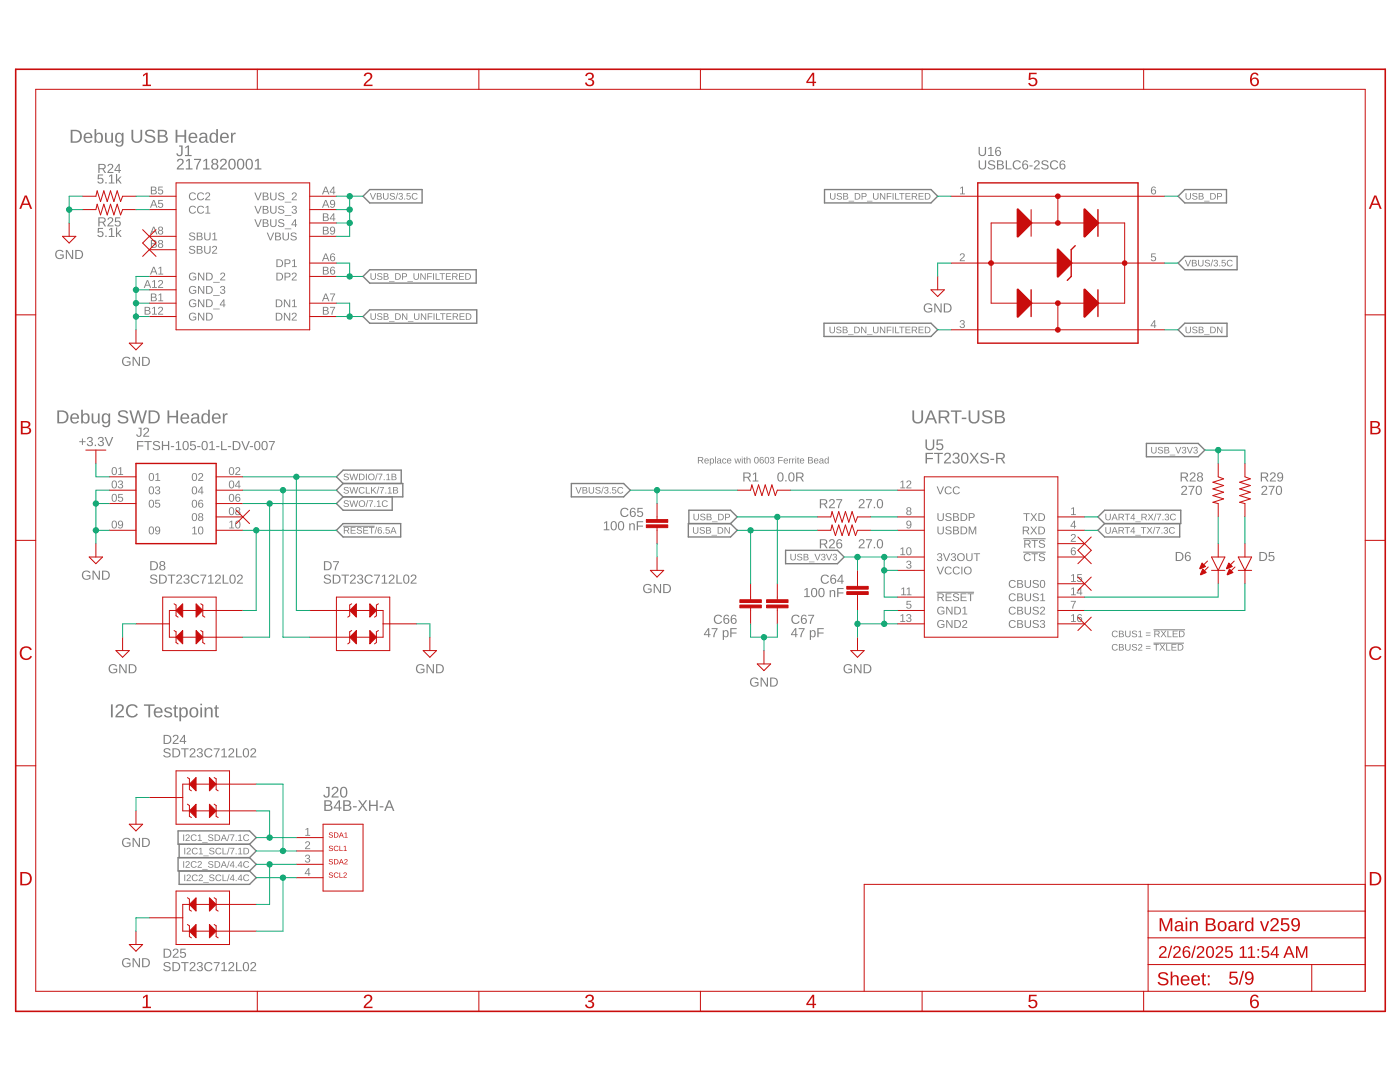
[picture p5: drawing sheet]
<svg xmlns="http://www.w3.org/2000/svg" width="279mm" height="216mm" viewBox="0 0 279 216" stroke-linecap="round" stroke-linejoin="round" font-family="sans-serif">
<g fill="#808080">
<path d="M14.1 25.9h.9a1.3 1.3 0 0 1 1.3 1.2 1.3 1.3 0 0 1-1.2 1.4h-1zM14.5 26.2v2h.5a1.02 1.02 0 0 0 1-1 1.02 1.02 0 0 0-1-1zM16.9 26.7a.91 .91 0 0 1 1.1-.1 .91 .91 0 0 1 .4 1h-1.4a.58 .58 0 0 0 .4 .6 .58 .58 0 0 0 .7-.2l.3 .1a.95 .95 0 0 1-1.3 .3 .95 .95 0 0 1-.4-1.2zM17.2 26.9l-.2 .4h1.1l-.2-.4a.55 .55 0 0 0-.7 0zM18.9 25.8h.3v1a.76 .76 0 0 1 1-.3 .76 .76 0 0 1 .4 1 .81 .81 0 0 1-1 1l-.4-.3v.3h-.3zM19.4 26.8a.9 .9 0 0 0 .3 1.5 .86 .86 0 0 0 .5-.8 .86 .86 0 0 0-.5-.8zM21 26.5h.3v1.3a.48 .48 0 0 0 .5 .5 .48 .48 0 0 0 .4-.6v-1.2h.3l.1 2h-.4v-.4a.67 .67 0 0 1-.7 .4 .67 .67 0 0 1-.5-.7zM23.1 26.7a.71 .71 0 0 1 1.2 .1v-.3h.4l-.1 1.9a.84 .84 0 0 1-.6 .9 .84 .84 0 0 1-1-.5l.4-.1 .1 .2a.54 .54 0 0 0 .8-.1v-.7a.75 .75 0 0 1-.9 .3 .75 .75 0 0 1-.4-.9zM23.5 26.8a.92 .92 0 0 0 .3 1.5 .79 .79 0 0 0 .5-.9 .79 .79 0 0 0-.7-.7zM26.2 25.9h.4v1.6a.72 .72 0 0 0 .7 .7 .72 .72 0 0 0 .7-.7v-1.6h.4v1.6a1.07 1.07 0 0 1-1.1 1 1.07 1.07 0 0 1-1.1-1zM29.1 26.2a1.18 1.18 0 0 1 1.8 .3h-.3a.68 .68 0 0 0-.7-.4 .68 .68 0 0 0-.6 .5l.7 .4a.8 .8 0 0 1 1 .8 .8 .8 0 0 1-1.1 .7 .95 .95 0 0 1-1.1-.6l.4-.1a.82 .82 0 0 0 .7 .5 .82 .82 0 0 0 .8-.5 1.86 1.86 0 0 0-1.4-.7l-.3-.4zM31.5 25.9a1.69 1.69 0 0 1 1.8 .4 .61 .61 0 0 1-.4 .8 .71 .71 0 0 1 .6 .9 .71 .71 0 0 1-1 .5h-1zM31.8 26.2v.8h.6a.43 .43 0 0 0 .6-.4 .43 .43 0 0 0-.6-.4zM31.8 27.3v.9h1.1a.45 .45 0 0 0 .2-.7l-.2-.2zM35 25.9h.4v1.1h1.4v-1.1h.4v2.6h-.4v-1.2h-1.4v1.2h-.4zM37.9 26.7a.91 .91 0 0 1 1-.1 .91 .91 0 0 1 .5 1h-1.4a.58 .58 0 0 0 .3 .6 .58 .58 0 0 0 .7-.2l.3 .1a.95 .95 0 0 1-1.2 .3 .95 .95 0 0 1-.5-1.2zM38.1 26.9l-.1 .4h1l-.1-.4a.55 .55 0 0 0-.8 0zM40 26.6a.79 .79 0 0 1 .9-.1 .79 .79 0 0 1 .5 .6v1l.3 .2v.2h-.5l-.2-.4a.68 .68 0 0 1-.8 .5 .68 .68 0 0 1-.5-.9 .68 .68 0 0 1 .9-.4h.4a.45 .45 0 0 0-.3-.6 .45 .45 0 0 0-.5 .3h-.4zM40.2 27.6a.41 .41 0 0 0 0 .7 .41 .41 0 0 0 .6-.2l.2-.6zM42 26.7a.71 .71 0 0 1 1.2 .1v-1h.3v2.7h-.3v-.3a.76 .76 0 0 1-1 .2 .76 .76 0 0 1-.4-.9zM42.4 26.8a1.25 1.25 0 0 0 0 1.4 .66 .66 0 0 0 .7-.2 .66 .66 0 0 0 0-.8l-.2-.4zM44.1 26.7a.91 .91 0 0 1 1.1-.1 .91 .91 0 0 1 .5 1h-1.4a.58 .58 0 0 0 .3 .6 .58 .58 0 0 0 .7-.2l.3 .1a.95 .95 0 0 1-1.2 .3 .95 .95 0 0 1-.5-1.2zM44.4 26.9l-.1 .4h1l-.1-.4a.55 .55 0 0 0-.8 0zM46.1 26.5h.3v.4l.2-.3 .4-.1v.3h-.3l-.2 .3-.1 1.4h-.3z"/>
<path d="M11.4 81.9h.9a1.3 1.3 0 0 1 1.4 1.2 1.3 1.3 0 0 1-1.3 1.4h-1zM11.8 82.2v2h.6a1.02 1.02 0 0 0 .9-1.1 1.02 1.02 0 0 0-1-.9zM14.2 82.7a.91 .91 0 0 1 1.1-.2 .91 .91 0 0 1 .5 1.1h-1.4a.58 .58 0 0 0 .3 .6 .58 .58 0 0 0 .7-.2h.3a.95 .95 0 0 1-1.2 .4 .95 .95 0 0 1-.5-1.2zM14.5 82.9l-.1 .4h1l-.1-.5a.55 .55 0 0 0-.8 .1zM16.2 81.8h.3v1a.76 .76 0 0 1 1-.3 .76 .76 0 0 1 .4 1 .81 .81 0 0 1-1 1l-.4-.3v.3h-.3zM16.8 82.8a.9 .9 0 0 0 .3 1.5 .86 .86 0 0 0 .5-.8 .86 .86 0 0 0-.5-.8zM18.3 82.5h.3v1.3a.48 .48 0 0 0 .6 .5 .48 .48 0 0 0 .3-.7v-1.1h.4v2h-.3v-.4a.67 .67 0 0 1-.8 .4 .67 .67 0 0 1-.5-.7zM20.5 82.7a.71 .71 0 0 1 1.2 .1v-.3h.3v1.9a.84 .84 0 0 1-.7 .9 .84 .84 0 0 1-.9-.5l.3-.1 .2 .2a.54 .54 0 0 0 .7-.1l.1-.7a.75 .75 0 0 1-1 .3 .75 .75 0 0 1-.4-.9zM20.8 82.8a.92 .92 0 0 0 .3 1.5 .79 .79 0 0 0 .5-.9 .79 .79 0 0 0-.6-.7zM23.7 82.2a1.18 1.18 0 0 1 1.9 .2l-.4 .1a.68 .68 0 0 0-.7-.4 .68 .68 0 0 0-.6 .5l.7 .4a.8 .8 0 0 1 1 .8 .8 .8 0 0 1-1.1 .7 .95 .95 0 0 1-1-.6l.3-.1a.82 .82 0 0 0 .7 .5 .82 .82 0 0 0 .8-.5 1.86 1.86 0 0 0-1.4-.7l-.3-.4zM25.8 81.9h.4l.6 2.3 .6-2.3h.3l.7 2.3 .6-2.3h.3l-.7 2.6h-.4l-.6-2.2-.6 2.2h-.4zM29.7 81.9h.8a1.3 1.3 0 0 1 1.4 1.2 1.3 1.3 0 0 1-1.3 1.4h-.9zM30 82.2v2h.6a1.02 1.02 0 0 0 1-1.1 1.02 1.02 0 0 0-1.1-.9zM33.4 81.9h.4v1.1h1.4v-1.1h.3v2.6h-.3v-1.2h-1.4v1.2h-.4zM36.2 82.7a.91 .91 0 0 1 1.1-.2 .91 .91 0 0 1 .5 1.1h-1.5a.58 .58 0 0 0 .4 .6 .58 .58 0 0 0 .7-.2h.3a.95 .95 0 0 1-1.3 .4 .95 .95 0 0 1-.4-1.2zM36.5 82.9l-.2 .4h1.1l-.1-.5a.55 .55 0 0 0-.8 .1zM38.4 82.6a.79 .79 0 0 1 .8-.2 .79 .79 0 0 1 .5 .7v1l.3 .2v.2h-.4l-.2-.4a.68 .68 0 0 1-.8 .5 .68 .68 0 0 1-.5-.9 .68 .68 0 0 1 .9-.4h.4a.45 .45 0 0 0-.3-.6 .45 .45 0 0 0-.6 .3h-.3zM38.6 83.6a.41 .41 0 0 0 0 .7 .41 .41 0 0 0 .6-.2l.2-.6zM40.4 82.7a.71 .71 0 0 1 1.1 .1v-1h.4v2.7h-.3l-.1-.3a.76 .76 0 0 1-.9 .2 .76 .76 0 0 1-.4-.9zM40.7 82.8a1.25 1.25 0 0 0 .1 1.4 .66 .66 0 0 0 .7-.2 .66 .66 0 0 0 0-.8l-.2-.4zM42.5 82.7a.91 .91 0 0 1 1.1-.2 .91 .91 0 0 1 .5 1.1h-1.5a.58 .58 0 0 0 .4 .6 .58 .58 0 0 0 .7-.2h.3a.95 .95 0 0 1-1.3 .4 .95 .95 0 0 1-.4-1.2zM42.8 82.9l-.2 .4h1.1l-.2-.5a.55 .55 0 0 0-.7 .1zM44.5 82.5h.3v.4l.2-.4h.4v.3h-.3l-.2 .3-.1 1.4h-.3z"/>
<path d="M222.1 126l.6-.2 .4 .4h-.2a.48 .48 0 0 0-.7 0 .48 .48 0 0 0 0 .7 .48 .48 0 0 0 .7-.2l.2 .1a.66 .66 0 0 1-1 .2 .66 .66 0 0 1 0-1zM223.3 125.8l.9 .2v.3l-.2 .2 .3 .2-.1 .3-.9 .1zM223.5 126v.4l.5-.1v-.3zM223.5 126.5v.5l.6-.1-.1-.3zM224.6 125.8h.1v.9a.36 .36 0 0 0 .4 .3 .36 .36 0 0 0 .3-.4v-.8h.2v.9a.54 .54 0 0 1-.5 .5 .54 .54 0 0 1-.5-.5zM226 125.9l.6-.1 .3 .3-.2 .1a.3 .3 0 0 0-.3-.3 .3 .3 0 0 0-.2 .4 .54 .54 0 0 1 .5 .2 .54 .54 0 0 1 .1 .6h-.2a.59 .59 0 0 1-.7-.3h.1a.35 .35 0 0 0 .4 .3 .35 .35 0 0 0 .3-.4l-.6-.2a.32 .32 0 0 1-.2-.3 .32 .32 0 0 1 .1-.3zM227.2 126.1l.5-.3v1.2h.3v.1h-.8v-.1h.3v-1l-.3 .2zM228.7 126.2h.9v.2h-.9zM228.7 126.7h.9v.1h-.9zM230.4 125.8h.6a.38 .38 0 0 1 .4 .3 .38 .38 0 0 1-.3 .5l.4 .5h-.2l-.3-.5h-.5v.5h-.1zM230.5 126v.5h.5a.24 .24 0 0 0 .3-.3 .24 .24 0 0 0-.3-.2zM231.7 125.8h.2l.3 .6 .4-.6h.2l-.5 .7 .5 .6h-.2l-.4-.5-.4 .5h-.2l.5-.6zM233 125.8h.2v1.2h.6v.1h-.8zM234 125.8h1v.2h-.8v.4h.8v.1h-.8v.5h.9v.1h-1.1zM235.3 125.8h.4a.65 .65 0 0 1 .7 .7 .65 .65 0 0 1-.6 .6h-.5zM235.5 126v1a.55 .55 0 0 0 .7-.5 .55 .55 0 0 0-.7-.5z"/>
</g>
<path d="M230.2 125.7h6.3" fill="none" stroke="#808080" stroke-width=".2"/>
<path d="M222.1 128.7l.6-.2 .4 .3-.2 .1a.48 .48 0 0 0-.7-.1 .48 .48 0 0 0 0 .8 .48 .48 0 0 0 .7-.2l.2 .1a.66 .66 0 0 1-1 .2 .66 .66 0 0 1 0-1zM223.3 128.5l.9 .2v.2l-.2 .2 .3 .2-.1 .4-.9 .1zM223.5 128.7v.4l.5-.2v-.2zM223.5 129.2v.5l.6-.2-.1-.3zM224.6 128.5h.1v.8a.36 .36 0 0 0 .4 .4 .36 .36 0 0 0 .3-.4v-.8h.2v.8a.54 .54 0 0 1-.5 .5 .54 .54 0 0 1-.5-.5zM226 128.6l.6-.1 .3 .3h-.2a.3 .3 0 0 0-.3-.2 .3 .3 0 0 0-.2 .4 .54 .54 0 0 1 .5 .1 .54 .54 0 0 1 .1 .6l-.2 .1a.59 .59 0 0 1-.7-.3h.1a.35 .35 0 0 0 .4 .2 .35 .35 0 0 0 .3-.4l-.6-.2a.32 .32 0 0 1-.2-.2 .32 .32 0 0 1 .1-.3zM227.3 128.6a.44 .44 0 0 1 .6 .2 .44 .44 0 0 1-.3 .6l-.3 .3h.7v.1h-.9l.5-.6a.27 .27 0 0 0 .1-.5 .27 .27 0 0 0-.4 .2l-.2-.1zM228.7 128.9h.9v.1h-.9zM228.7 129.4h.9v.1h-.9zM230.2 128.5h1.1v.2h-.5v1.1h-.1v-1.1h-.5zM231.4 128.5h.2l.4 .5 .3-.5h.2l-.4 .6 .5 .7h-.2l-.4-.6-.4 .6h-.2l.5-.7zM232.7 128.5h.2v1.2h.7v.1h-.9zM233.8 128.5h1v.2h-.8v.4h.7v.1h-.7v.5h.8v.1h-1zM235.1 128.5h.4a.65 .65 0 0 1 .7 .6 .65 .65 0 0 1-.7 .7h-.4zM235.2 128.7v1a.55 .55 0 0 0 .8-.5 .55 .55 0 0 0-.8-.5z" fill="#808080"/>
<path d="M230.2 128.3h6.1" fill="none" stroke="#808080" stroke-width=".2"/>
<g fill="#808080">
<path d="M213.8 101.5l.5-.3v1.4h.4v.2h-1v-.2h.4v-1.2l-.3 .3z"/>
<path d="M22.1 140.6h.4v2.5h-.4zM23.3 140.7a.84 .84 0 0 1 1.3 .2 .84 .84 0 0 1-.5 1.2l-.7 .8h1.4v.2h-1.8a3.5 3.5 0 0 1 1.3-1.6 .49 .49 0 0 0-.3-.7 .49 .49 0 0 0-.6 .4h-.4zM25.5 140.9a1.29 1.29 0 0 1 2 .3l-.3 .1a.93 .93 0 0 0-1.3-.4 .93 .93 0 0 0-.4 1.2 .9 .9 0 0 0 .8 .8 .9 .9 0 0 0 .9-.5l.3 .1a1.32 1.32 0 0 1-1.9 .5 1.32 1.32 0 0 1-.3-1.9zM28.7 140.6h2.2v.2h-.9v2.3h-.4v-2.3h-.9zM30.9 141.4a.91 .91 0 0 1 1.1-.2 .91 .91 0 0 1 .5 1h-1.5a.58 .58 0 0 0 .4 .7 .58 .58 0 0 0 .7-.3l.3 .1a.95 .95 0 0 1-1.3 .4 .95 .95 0 0 1-.4-1.3zM31.2 141.5l-.2 .5h1.1l-.2-.5a.55 .55 0 0 0-.7 0zM33 141.3a.9 .9 0 0 1 1.3 .3h-.3a.42 .42 0 0 0-.5-.3 .42 .42 0 0 0-.3 .5l.2 .1a.71 .71 0 0 1 .8 .3 .71 .71 0 0 1 .1 .7 .97 .97 0 0 1-1.6-.2l.3-.1a.48 .48 0 0 0 .6 .4 .48 .48 0 0 0 .4-.6h-.1a.87 .87 0 0 1-1.1-.9zM34.9 140.7h.2v.5h.4v.2h-.4v1.2l.1 .3h.3v.2h-.5l-.2-.1v-1.6h-.2v-.2h.2zM35.8 141.2h.3v.3a.76 .76 0 0 1 1-.3 .76 .76 0 0 1 .4 .9 .81 .81 0 0 1-1 1l-.4-.3v1.1h-.3zM36.4 141.5a1.06 1.06 0 0 0 .1 1.4 .65 .65 0 0 0 .6-.3 .65 .65 0 0 0 0-.7 .48 .48 0 0 0-.2-.5 .48 .48 0 0 0-.5 .1zM38 141.4a.95 .95 0 0 1 1.3-.1 .95 .95 0 0 1 .3 1.2 .89 .89 0 0 1-1.1 .7 .89 .89 0 0 1-.7-1.1zM38.4 141.4a.91 .91 0 0 0 .3 1.5 .84 .84 0 0 0 .5-.7 .84 .84 0 0 0-.5-.8zM40 140.4h.3v.3h-.3zM40 141.2h.3v1.9h-.3zM40.8 141.2h.3l.1 .3a.67 .67 0 0 1 .7-.4 .67 .67 0 0 1 .5 .7v1.3h-.3v-1.2a.48 .48 0 0 0-.5-.6 .48 .48 0 0 0-.4 .7v1.1h-.4zM43.1 140.7h.2v.5h.4v.2h-.4v1.2l.1 .3h.3v.2h-.6l-.1-.1v-1.6h-.3v-.2h.3z"/>
<path d="M182.1 81.9h.3v1.6a.72 .72 0 0 0 .8 .7 .72 .72 0 0 0 .7-.7v-1.6h.3v1.6a1.07 1.07 0 0 1-1 1 1.07 1.07 0 0 1-1.1-1zM185.6 81.9h.4l1 2.6h-.3l-.3-.8h-1.2l-.3 .8h-.4zM185.8 82.2l-.5 1.3h1zM187.3 81.9h1.3a.75 .75 0 0 1 .9 .6 .75 .75 0 0 1-.7 .9l.8 1.1h-.4l-.7-1.1h-.8v1.1h-.4zM187.7 82.2v.9h.8a.49 .49 0 0 0 .6-.5 .49 .49 0 0 0-.6-.4zM189.8 81.9h2.1v.3h-.9v2.3h-.3v-2.3h-.9zM191.9 83.3h1v.3h-1zM193.3 81.9h.4v1.6a.72 .72 0 0 0 .7 .7 .72 .72 0 0 0 .7-.7v-1.6h.4v1.6a1.07 1.07 0 0 1-1.1 1 1.07 1.07 0 0 1-1.1-1zM196.2 82.2a1.18 1.18 0 0 1 1.8 .2l-.3 .1a.68 .68 0 0 0-.7-.4 .68 .68 0 0 0-.6 .5l.7 .4a.8 .8 0 0 1 1 .8 .8 .8 0 0 1-1.1 .7 .95 .95 0 0 1-1.1-.6l.4-.1a.82 .82 0 0 0 .7 .5 .82 .82 0 0 0 .7-.5 1.86 1.86 0 0 0-1.4-.7l-.2-.4zM198.6 81.9a1.69 1.69 0 0 1 1.8 .3 .61 .61 0 0 1-.5 .9 .71 .71 0 0 1 .7 .9 .71 .71 0 0 1-1 .5h-1zM198.9 82.2v.8h.6a.43 .43 0 0 0 .6-.4 .43 .43 0 0 0-.6-.4zM198.9 83.3v.9l1.1-.1a.45 .45 0 0 0 .1-.6l-.2-.2z"/>
<path d="M139.3 91.2h.6a.38 .38 0 0 1 .4 .3 .38 .38 0 0 1-.3 .4l.4 .6h-.2l-.3-.6h-.4v.6h-.2zM139.5 91.3v.5h.4a.24 .24 0 0 0 .3-.2 .24 .24 0 0 0-.3-.3zM140.7 91.6a.46 .46 0 0 1 .7 .1l.1 .3h-.8a.29 .29 0 0 0 .2 .4 .29 .29 0 0 0 .4-.2l.1 .1a.5 .5 0 0 1-.7 .1 .5 .5 0 0 1 0-.8zM140.8 91.7l-.1 .2h.6l-.2-.3zM141.7 91.5h.1v.1a.35 .35 0 0 1 .4-.1 .35 .35 0 0 1 .3 .3 .52 .52 0 0 1-.4 .7l-.3-.2v.6h-.1zM141.9 91.6a.37 .37 0 0 0-.1 .5 .37 .37 0 0 0 .5 .2v-.6zM142.7 91.1h.2v1.4h-.2zM143.2 91.6l.3-.1 .3 .1 .2 .9h-.2l-.1-.2a.32 .32 0 0 1-.5 .1 .32 .32 0 0 1 .1-.5h.4a.23 .23 0 0 0-.1-.3 .23 .23 0 0 0-.3 .2l-.2-.1zM143.3 92.2a.24 .24 0 0 0 .4 0 .24 .24 0 0 0-.4 0zM144.2 91.6l.5-.1 .2 .3-.3-.2a.34 .34 0 0 0-.3 .4 .34 .34 0 0 0 .4 .3l.2-.1a.45 .45 0 0 1-.6 .2 .45 .45 0 0 1-.1-.6zM145.2 91.6a.46 .46 0 0 1 .7 .1l.1 .3h-.8a.29 .29 0 0 0 .2 .4 .29 .29 0 0 0 .4-.2l.1 .1a.5 .5 0 0 1-.7 .1 .5 .5 0 0 1 0-.8zM145.3 91.7l-.1 .2h.6l-.2-.3zM146.6 91.5h.1l.2 .8 .3-.8h.1l.2 .8 .3-.8h.1l-.3 1h-.2l-.2-.9-.2 .9h-.2zM148 91.1h.2v.2h-.2zM148 91.5h.2v1h-.2zM148.5 91.3l.1 .2h.2v.1h-.2v.6l.2 .3-.3-.1v-.1l-.1-.8zM149 91.1h.2v.6a.34 .34 0 0 1 .3-.2 .34 .34 0 0 1 .3 .3v.7h-.2v-.6a.24 .24 0 0 0-.2-.3 .24 .24 0 0 0-.2 .3v.6h-.2zM150.6 91.3a.53 .53 0 0 1 .7 0 .53 .53 0 0 1 .1 .7 .47 .47 0 0 1-.6 .5 .47 .47 0 0 1-.3-.7zM150.8 91.3a.56 .56 0 0 0-.2 .6 .56 .56 0 0 0 .5 .4 .56 .56 0 0 0 .2-.6 .56 .56 0 0 0-.5-.4zM151.7 91.3l.3-.1 .4 .2-.5-.1-.2 .5a.44 .44 0 0 1 .7 .2 .44 .44 0 0 1-.4 .6 .44 .44 0 0 1-.4-.5zM151.7 92.1a.3 .3 0 0 0 .6 0 .3 .3 0 0 0-.6 0zM152.7 91.3a.53 .53 0 0 1 .7 0 .53 .53 0 0 1 .1 .7 .47 .47 0 0 1-.6 .5 .47 .47 0 0 1-.3-.7zM152.9 91.3a.56 .56 0 0 0-.2 .6 .56 .56 0 0 0 .5 .4 .56 .56 0 0 0 .2-.6 .56 .56 0 0 0-.5-.4zM153.8 91.3a.38 .38 0 0 1 .6-.1 .38 .38 0 0 1-.2 .6 .35 .35 0 0 1 .3 .4 .35 .35 0 0 1-.4 .3l-.3-.1-.2-.3 .5 .3a.24 .24 0 0 0 .3-.3 .24 .24 0 0 0-.3-.2l-.1-.1a.25 .25 0 0 0 .3-.2 .25 .25 0 0 0-.2-.3 .25 .25 0 0 0-.3 .2h-.1zM155.3 91.2h.9v.1h-.7v.5h.7v.2h-.7v.5h-.2zM156.5 91.6a.46 .46 0 0 1 .7 .1l.1 .3h-.7a.29 .29 0 0 0 .1 .4 .29 .29 0 0 0 .4-.2l.1 .1a.5 .5 0 0 1-.7 .1 .5 .5 0 0 1 0-.8zM156.6 91.7v.2h.5l-.2-.3zM157.5 91.5h.1v.2l.3-.2-.2 .3-.1 .7h-.1zM158.1 91.5h.2v.2l.3-.2-.3 .3v.7h-.2zM158.7 91.1h.2v.2h-.2zM158.7 91.5h.2v1h-.2zM159.2 91.3l.1 .2h.2v.1h-.2v.6l.2 .3-.3-.1v-.1l-.2-.8zM159.7 91.6a.46 .46 0 0 1 .8 .1v.3h-.7a.29 .29 0 0 0 .2 .4 .29 .29 0 0 0 .3-.2l.2 .1a.5 .5 0 0 1-.8 .1 .5 .5 0 0 1 0-.8zM159.9 91.7l-.1 .2h.5l-.1-.3zM161.3 91.2l.8 .1 .1 .3-.3 .2 .3 .2-.1 .4-.8 .1zM161.4 91.3v.4l.6-.1-.1-.2zM161.4 91.9v.4l.7-.1-.2-.3zM162.6 91.6a.46 .46 0 0 1 .7 .1v.3h-.7a.29 .29 0 0 0 .2 .4 .29 .29 0 0 0 .4-.2l.1 .1a.5 .5 0 0 1-.8 .1 .5 .5 0 0 1 .1-.8zM162.7 91.7l-.1 .2h.6l-.2-.3zM163.6 91.6l.3-.1 .3 .1 .3 .9h-.2l-.1-.2a.32 .32 0 0 1-.6 .1 .32 .32 0 0 1 .1-.5h.4a.23 .23 0 0 0-.1-.3 .23 .23 0 0 0-.3 .2l-.2-.1zM163.7 92.2a.25 .25 0 0 0 .5 0 .25 .25 0 0 0-.5 0zM164.7 91.5h.3l.2 .1v-.5h.2v1.4h-.2v-.2a.35 .35 0 0 1-.3 .2 .35 .35 0 0 1-.3-.3zM164.8 91.7v.6a.34 .34 0 0 0 .4-.3 .34 .34 0 0 0-.4-.3z"/>
<path d="M35.5 31.8a.69 .69 0 0 1 1.1 .1 .69 .69 0 0 1-.4 1.1l-.6 .6h1.1v.2h-1.4l.1-.3 .4-.5a.63 .63 0 0 0 .4-1.1l-.5 .1-.1 .2h-.3zM37.1 32l.5-.3h.3v1.9h.5v.2h-1.3v-.2h.5v-1.6l-.5 .3zM38.7 31.7h1.4l-.6 1.4-.1 .7h-.3l.1-.5 .7-1.4h-1.2zM40.6 32l.5-.3h.2v1.9h.6v.2h-1.4v-.2h.6v-1.6l-.5 .3zM42.4 31.8a.63 .63 0 0 1 .9-.1 .63 .63 0 0 1 0 .9l-.1 .1a.62 .62 0 0 1 .3 .8 .62 .62 0 0 1-.8 .3 .58 .58 0 0 1-.6-.5 .58 .58 0 0 1 .5-.6l-.4-.3zM42.5 32.2a.4 .4 0 0 0 .8 0 .4 .4 0 0 0-.8 0zM42.4 33.2a.45 .45 0 0 0 .9 0 .45 .45 0 0 0-.9 0zM44.1 31.8a.69 .69 0 0 1 1.1 .1 .69 .69 0 0 1-.4 1.1l-.6 .6h1.1v.2h-1.4l.1-.3 .4-.5a.63 .63 0 0 0 .3-1.1l-.4 .1-.1 .2h-.3zM45.9 31.8a.8 .8 0 0 1 .9 .1 .8 .8 0 0 1 .2 .9 .8 .8 0 0 1-.7 1.1 .8 .8 0 0 1-.7-1.1v-.7zM46 32a1.15 1.15 0 0 0 .3 1.6 1.1 1.1 0 0 0 .2-1.7zM47.6 31.8a.8 .8 0 0 1 .9 .1 .8 .8 0 0 1 .3 .9 .8 .8 0 0 1-.8 1.1 .8 .8 0 0 1-.7-1.1l.1-.7zM47.8 32a1.15 1.15 0 0 0 .2 1.6 1.1 1.1 0 0 0 .2-1.7zM49.3 31.8a.8 .8 0 0 1 1 .1 .8 .8 0 0 1 .2 .9 .8 .8 0 0 1-.8 1.1 .8 .8 0 0 1-.7-1.1l.1-.7zM49.5 32a1.15 1.15 0 0 0 .2 1.6 1.1 1.1 0 0 0 .2-1.7zM50.9 32l.5-.3h.2v1.9h.6v.2h-1.4v-.2h.6v-1.6l-.5 .3z"/>
<path d="M27.3 88h1.3v.2h-1v.7h1v.2h-1v.7h-.3zM28.8 88h1.5v.2h-.6v1.6h-.3v-1.6h-.6zM30.7 88.1a.84 .84 0 0 1 1.2 .3h-.2a.42 .42 0 0 0-.5-.3 .42 .42 0 0 0-.3 .5l.4 .2a.56 .56 0 0 1 .7 .5 .56 .56 0 0 1-.8 .5 .66 .66 0 0 1-.7-.4l.2-.1a.48 .48 0 0 0 .6 .4 .48 .48 0 0 0 .3-.6l-.4-.1a.51 .51 0 0 1-.6-.3 .51 .51 0 0 1 .1-.6zM32.3 88h.2v.8h1v-.8h.3v1.8h-.3v-.8h-1v.8h-.2zM34.1 89h.6v.2h-.6zM35.1 88.3l.6-.3v1.6h.5v.2h-1.1v-.2h.4v-1.4l-.4 .3zM36.7 88.1a.68 .68 0 0 1 .8 0 .68 .68 0 0 1 .2 .8 .68 .68 0 0 1-.7 .9 .68 .68 0 0 1-.6-.9zM36.9 88.2a1.02 1.02 0 0 0 .1 1.5 .9 .9 0 0 0 .1-1.5zM38 88h1v.2h-.8v.6a.62 .62 0 0 1 .9 .3 .62 .62 0 0 1-.4 .8 .62 .62 0 0 1-.8-.5h.2a.4 .4 0 0 0 .6 .2 .4 .4 0 0 0 .1-.7 .4 .4 0 0 0-.6 .1h-.3zM39.4 89h.6v.2h-.6zM40.5 88.1a.68 .68 0 0 1 .8 0 .68 .68 0 0 1 .2 .8 .68 .68 0 0 1-.7 .9 .68 .68 0 0 1-.6-.9zM40.7 88.2a1.02 1.02 0 0 0 .1 1.5 .9 .9 0 0 0 0-1.5zM41.8 88.3l.7-.3v1.6h.4v.2h-1.1v-.2h.4v-1.4l-.4 .3zM43.1 89h.7v.2h-.7zM44.1 88h.3v1.6h.9v.2h-1.2zM45.5 89h.6v.2h-.6zM46.5 88h.5a.9 .9 0 0 1 1 .9 .9 .9 0 0 1-.9 .9h-.6zM46.7 88.2v1.4a.77 .77 0 0 0 1.1-.7 .77 .77 0 0 0-1.1-.7zM48.1 88h.3l.6 1.6 .6-1.6h.3l-.8 1.8h-.2zM49.9 89h.6v.2h-.6zM51 88.1a.68 .68 0 0 1 .8 0 .68 .68 0 0 1 .2 .8 .68 .68 0 0 1-.7 .9 .68 .68 0 0 1-.6-.9zM51.2 88.2a1.02 1.02 0 0 0 .1 1.5 .9 .9 0 0 0 0-1.5zM52.4 88.1a.68 .68 0 0 1 .8 0 .68 .68 0 0 1 .2 .8 .68 .68 0 0 1-.6 .9 .68 .68 0 0 1-.6-.9zM52.6 88.2a1.02 1.02 0 0 0 .2 1.5 .9 .9 0 0 0 0-1.5zM53.7 88h1.2l-.6 1.2-.1 .6h-.2l.1-.5 .5-1.1h-.9z"/>
<path d="M24.6 71.4a.94 .94 0 0 1 1.4 .2l-.2 .1a.71 .71 0 0 0-1-.1 .71 .71 0 0 0-.1 1 .71 .71 0 0 0 1 .1l.1-.4h-.5v-.2h.8v.6a.99 .99 0 0 1-1.5 .1 .99 .99 0 0 1 0-1.4zM26.5 71.2h.3l.9 1.6v-1.6h.2v1.8h-.3l-.9-1.5v1.5h-.2zM28.4 71.2h.6a.9 .9 0 0 1 .9 .9 .9 .9 0 0 1-.9 .9h-.6zM28.6 71.4v1.4a.77 .77 0 0 0 1.1-.7 .77 .77 0 0 0-1.1-.7z"/>
<path d="M184.7 90.4h1.5v.2h-1.2v.8h1.2v.2h-1.2v.9h-.3zM186.4 90.4h1.8v.2h-.8v1.9h-.3v-1.9h-.7zM188.6 90.5a.69 .69 0 0 1 1.1 .1 .69 .69 0 0 1-.4 1l-.6 .7h1.1v.2h-1.4l.1-.4 .4-.5a.63 .63 0 0 0 .4-1h-.5l-.1 .3h-.3zM190.3 90.5a.62 .62 0 0 1 .9-.1 .62 .62 0 0 1 0 .9l-.2 .1a.6 .6 0 0 1 .5 .8 .6 .6 0 0 1-.9 .3l-.5-.4v-.2h.3a.43 .43 0 0 0 .5 .4 .43 .43 0 0 0 .2-.7l-.5-.1v-.2a.41 .41 0 0 0 .6-.2 .41 .41 0 0 0-.3-.6 .41 .41 0 0 0-.5 .4h-.3zM192.1 90.4a.8 .8 0 0 1 .9 .1 .8 .8 0 0 1 .3 .9 .8 .8 0 0 1-.8 1.1 .8 .8 0 0 1-.7-1.1l.1-.6zM192.3 90.6a1.15 1.15 0 0 0 .2 1.7 1.1 1.1 0 0 0 .2-1.7zM193.5 90.4h.3l.6 .8 .6-.8h.3l-.7 1 .8 1.1h-.3l-.7-.9-.6 .9h-.3l.8-1.1zM195.8 90.6a.97 .97 0 0 1 1.5 .2l-.3 .1a.52 .52 0 0 0-.5-.4 .52 .52 0 0 0-.5 .5l.6 .3a.65 .65 0 0 1 .8 .6 .65 .65 0 0 1-.9 .6 .78 .78 0 0 1-.9-.5l.3-.1a.64 .64 0 0 0 .6 .4 .64 .64 0 0 0 .6-.5l-.5-.3a.68 .68 0 0 1-.7-.2 .68 .68 0 0 1-.1-.7zM197.6 91.5h.8v.3h-.8zM198.8 90.4h1a.62 .62 0 0 1 .7 .4 .62 .62 0 0 1-.5 .8l.6 .9h-.3l-.6-.9h-.6v.9h-.3zM199.1 90.6v.8h.7a.4 .4 0 0 0 .5-.4 .4 .4 0 0 0-.5-.4z"/>
<path d="M195.3 32h.3v1.1a.5 .5 0 0 0 .5 .5 .5 .5 0 0 0 .5-.5v-1.1h.2v1.1a.75 .75 0 0 1-.7 .7 .75 .75 0 0 1-.8-.7zM197.4 32.1a.84 .84 0 0 1 1.2 .3h-.2a.42 .42 0 0 0-.6-.3 .42 .42 0 0 0-.3 .5l.5 .2a.56 .56 0 0 1 .6 .5 .56 .56 0 0 1-.7 .5 .66 .66 0 0 1-.8-.4l.3-.1a.48 .48 0 0 0 .5 .4 .48 .48 0 0 0 .4-.6l-.5-.1a.51 .51 0 0 1-.5-.3 .51 .51 0 0 1 .1-.6zM199 32h1l.2 .2v.4l-.3 .3a.49 .49 0 0 1 .4 .5 .49 .49 0 0 1-.6 .4h-.7zM199.2 32.2v.6l.6-.1 .2-.1-.1-.3zM199.2 33v.6h.7l.2-.2-.2-.4zM200.7 32h.3v1.6h.9v.2h-1.2zM202.3 32.2a.9 .9 0 0 1 1.4 .2l-.2 .1a.7 .7 0 0 0-1.1 0 .7 .7 0 0 0 .3 1l.1 .1a.62 .62 0 0 0 .8-.3l.2 .1a.93 .93 0 0 1-1.4 .2 .93 .93 0 0 1-.1-1.4zM204.3 32.1l.1-.1a.53 .53 0 0 1 .8 .3l-.3 .1-.1-.2a.5 .5 0 0 0-.5 .2 .5 .5 0 0 0-.1 .5 .58 .58 0 0 1 .9 .1 .58 .58 0 0 1-.2 .8 .58 .58 0 0 1-.8-.4l-.1-.7zM204.2 33.2a.4 .4 0 0 0 .8 0 .4 .4 0 0 0-.8 0zM205.4 33h.7v.2h-.7zM206.5 32.1a.58 .58 0 0 1 .9 .1 .58 .58 0 0 1-.3 .9l-.5 .5h.9v.2h-1.2l.1-.3 .5-.5a.39 .39 0 0 0 .3-.5 .39 .39 0 0 0-.6-.2v.2l-.3-.1zM208 32.1a.84 .84 0 0 1 1.2 .3h-.2a.42 .42 0 0 0-.5-.3 .42 .42 0 0 0-.3 .5l.4 .2a.56 .56 0 0 1 .7 .5 .56 .56 0 0 1-.8 .5 .66 .66 0 0 1-.7-.4l.2-.1a.48 .48 0 0 0 .6 .4 .48 .48 0 0 0 .4-.6l-.5-.1a.51 .51 0 0 1-.6-.3 .51 .51 0 0 1 .1-.6zM209.8 32.2a.9 .9 0 0 1 1.4 .2l-.2 .1a.7 .7 0 0 0-1.1 0 .7 .7 0 0 0 .2 1l.1 .1a.62 .62 0 0 0 .8-.3l.2 .1a.93 .93 0 0 1-1.4 .2 .93 .93 0 0 1 0-1.4zM211.7 32.1l.2-.1a.53 .53 0 0 1 .7 .3l-.2 .1-.1-.2a.5 .5 0 0 0-.5 .2 .5 .5 0 0 0-.1 .5 .58 .58 0 0 1 .8 .1 .58 .58 0 0 1-.2 .8 .58 .58 0 0 1-.8-.4v-.7zM211.6 33.2a.4 .4 0 0 0 .8 0 .4 .4 0 0 0-.8 0z"/>
<path d="M19.5 34.8h1.1v.2h-.8l-.1 .6a.62 .62 0 0 1 .9 .3 .62 .62 0 0 1-.4 .8 .62 .62 0 0 1-.8-.5h.3a.4 .4 0 0 0 .6 .2 .4 .4 0 0 0 0-.7 .4 .4 0 0 0-.6 .1h-.2zM21 36.3h.3v.3h-.3zM21.8 35.1l.6-.3v1.6h.4v.2h-1.1v-.2h.5v-1.4l-.4 .3zM23.1 34.7h.3v1.2l.6-.7h.3l-.6 .6 .6 .8h-.3l-.5-.6-.1 .1v.5h-.3z"/>
<path d="M19.5 45.5h1.1v.2h-.8l-.1 .5a.62 .62 0 0 1 .9 .3 .62 .62 0 0 1-.4 .9 .62 .62 0 0 1-.8-.5h.3a.4 .4 0 0 0 .6 .1 .4 .4 0 0 0 0-.6 .4 .4 0 0 0-.6 .1h-.2zM21 47h.3v.3h-.3zM21.8 45.8l.6-.3v1.6h.4v.2h-1.1v-.2h.5v-1.4l-.4 .3zM23.1 45.4h.3v1.2l.6-.7h.3l-.6 .6 .6 .8h-.3l-.5-.6-.1 .1v.5h-.3z"/>
<path d="M11.2 50.1a.94 .94 0 0 1 1.5 .2h-.2a.71 .71 0 0 0-1 0 .71 .71 0 0 0-.1 1 .71 .71 0 0 0 1 .1l.1-.4h-.5v-.2h.7v.6a.99 .99 0 0 1-1.4 .1 .99 .99 0 0 1-.1-1.4zM13.1 49.9h.3l1 1.5v-1.5h.2v1.8h-.3l-1-1.6 .1 1.6h-.3zM15 49.9h.6a.9 .9 0 0 1 1 .8 .9 .9 0 0 1-.9 1h-.7zM15.3 50.1v1.4a.77 .77 0 0 0 1-.7 .77 .77 0 0 0-1-.7z"/>
<path d="M160.5 117.6l.7-.3v1.6h.4v.2h-1.1v-.2h.4v-1.3l-.4 .3zM162.1 117.4a.68 .68 0 0 1 .8 .1 .68 .68 0 0 1 .2 .7 .68 .68 0 0 1-.6 1 .68 .68 0 0 1-.6-1zM162.3 117.5a1.02 1.02 0 0 0 .2 1.5 .9 .9 0 0 0 0-1.5zM163.6 117.4a.68 .68 0 0 1 .8 .1 .68 .68 0 0 1 .2 .7 .68 .68 0 0 1-.7 1 .68 .68 0 0 1-.6-1zM163.8 117.5a1.02 1.02 0 0 0 .1 1.5 .9 .9 0 0 0 0-1.5zM165.6 117.8h.2v.2a.47 .47 0 0 1 .5-.3 .47 .47 0 0 1 .4 .5v.9h-.2v-.8a.34 .34 0 0 0-.4-.4 .34 .34 0 0 0-.3 .4v.8h-.2zM167.1 117.3h1.3v.2h-1.1v.7h1v.2h-1v.7h-.2z"/>
<path d="M168.6 132.7a.94 .94 0 0 1 1.4 .2l-.2 .1a.71 .71 0 0 0-1 0 .71 .71 0 0 0-.1 1 .71 .71 0 0 0 1 0l.1-.4h-.5v-.2h.8v.7a.99 .99 0 0 1-1.5 .1 .99 .99 0 0 1 0-1.5zM170.5 132.5h.2l1 1.6v-1.6h.2v1.8h-.3l-.9-1.5v1.5h-.2zM172.4 132.5h.6a.9 .9 0 0 1 .9 .9 .9 .9 0 0 1-.9 .9h-.6zM172.6 132.7v1.4a.77 .77 0 0 0 1.1-.7 .77 .77 0 0 0-1.1-.7z"/>
<path d="M120.5 104.3l.7-.3v1.6h.4v.2h-1.1v-.2h.5v-1.4l-.5 .3zM122.1 104.1a.68 .68 0 0 1 .8 0 .68 .68 0 0 1 .2 .8 .68 .68 0 0 1-.6 .9 .68 .68 0 0 1-.6-.9zM122.3 104.2a1.02 1.02 0 0 0 .2 1.5 .9 .9 0 0 0 0-1.5zM123.6 104.1a.68 .68 0 0 1 .8 0 .68 .68 0 0 1 .2 .8 .68 .68 0 0 1-.7 .9 .68 .68 0 0 1-.6-.9zM123.8 104.2a1.02 1.02 0 0 0 .1 1.5 .9 .9 0 0 0 0-1.5zM125.6 104.4h.2v.3a.47 .47 0 0 1 .5-.3 .47 .47 0 0 1 .4 .5v.9h-.2v-.9a.34 .34 0 0 0-.4-.3 .34 .34 0 0 0-.3 .4v.8h-.2zM127.1 104h1.3v.2h-1.1v.7h1v.2h-1v.7h-.2z"/>
<path d="M128.6 116.7a.94 .94 0 0 1 1.4 .2l-.2 .1a.71 .71 0 0 0-1 0 .71 .71 0 0 0-.1 1 .71 .71 0 0 0 1 .1l.1-.5h-.5v-.2h.8v.7a.99 .99 0 0 1-1.5 .1 .99 .99 0 0 1 0-1.5zM130.5 116.5h.2l1 1.6v-1.6h.2v1.8h-.3l-.9-1.5v1.5h-.2zM132.4 116.5h.6a.9 .9 0 0 1 .9 .9 .9 .9 0 0 1-.9 .9h-.6zM132.6 116.7v1.4a.77 .77 0 0 0 1.1-.7 .77 .77 0 0 0-1.1-.7z"/>
<path d="M171.6 99.7a.58 .58 0 0 1 .9 .1 .58 .58 0 0 1-.4 .9l-.5 .5h1v.2h-1.2v-.3l.5-.5a.39 .39 0 0 0 .4-.5 .39 .39 0 0 0-.7-.2v.2h-.2zM172.8 99.6h1.2l-.5 1.2-.1 .6h-.2v-.5l.6-1.1h-1zM174.4 101.1h.2v.3h-.2zM175.3 99.7a.68 .68 0 0 1 .7 0 .68 .68 0 0 1 .2 .8 .68 .68 0 0 1-.6 .9 .68 .68 0 0 1-.6-.9zM175.4 99.8a1.02 1.02 0 0 0 .2 1.4 .9 .9 0 0 0 0-1.4z"/>
<path d="M171.6 107.7a.58 .58 0 0 1 .9 .1 .58 .58 0 0 1-.4 .9l-.5 .5h1v.2h-1.2v-.3l.5-.5a.39 .39 0 0 0 .4-.5 .39 .39 0 0 0-.7-.2v.2h-.2zM172.8 107.6h1.2l-.5 1.2-.1 .6h-.2v-.5l.6-1.1h-1zM174.4 109.1h.2v.3h-.2zM175.3 107.7a.68 .68 0 0 1 .7 0 .68 .68 0 0 1 .2 .8 .68 .68 0 0 1-.6 .9 .68 .68 0 0 1-.6-.9zM175.4 107.8a1.02 1.02 0 0 0 .2 1.4 .9 .9 0 0 0 0-1.4z"/>
<path d="M235.9 97a.58 .58 0 0 1 .9 .2 .58 .58 0 0 1-.3 .8l-.5 .5h.9v.2h-1.2l.1-.3 .5-.5a.39 .39 0 0 0 .3-.5 .39 .39 0 0 0-.6-.1v.1h-.3zM237.2 96.9h1.2l-.5 1.2-.1 .6h-.3l.1-.4 .6-1.2h-1zM238.9 97a.68 .68 0 0 1 .8 .1 .68 .68 0 0 1 .2 .7 .68 .68 0 0 1-.7 1 .68 .68 0 0 1-.6-1zM239.1 97.1a1.02 1.02 0 0 0 .1 1.5 .9 .9 0 0 0 0-1.5z"/>
<path d="M251.9 97a.58 .58 0 0 1 .9 .2 .58 .58 0 0 1-.3 .8l-.5 .5h.9v.2h-1.2l.1-.3 .5-.5a.39 .39 0 0 0 .3-.5 .39 .39 0 0 0-.6-.1v.1h-.3zM253.2 96.9h1.2l-.5 1.2-.1 .6h-.3l.1-.4 .6-1.2h-1zM254.9 97a.68 .68 0 0 1 .8 .1 .68 .68 0 0 1 .2 .7 .68 .68 0 0 1-.7 1 .68 .68 0 0 1-.6-1zM255.1 97.1a1.02 1.02 0 0 0 .1 1.5 .9 .9 0 0 0 0-1.5z"/>
<path d="M141.3 125.3h.2v1.3h.3v.1h-.3v.4h-.2v-.4h-.8zM141.3 125.6l-.6 1h.6zM142 125.3h1.2l-.5 1.2-.1 .6h-.3l.1-.4 .6-1.2h-1zM144.2 125.8h.3v.2a.53 .53 0 0 1 .7-.2 .53 .53 0 0 1 .2 .6 .56 .56 0 0 1-.7 .7l-.2-.2v.8h-.3zM144.6 126a.66 .66 0 0 0 .2 1 .53 .53 0 0 0 .4-.6 .53 .53 0 0 0-.6-.4zM145.7 125.3h1.3v.2h-1v.7h1v.2h-1v.7h-.3z"/>
<path d="M158.7 125.3h.2v1.3h.3v.1h-.3v.4h-.2v-.4h-.8zM158.7 125.6l-.6 1h.6zM159.4 125.3h1.2l-.5 1.2-.1 .6h-.3l.1-.4 .6-1.2h-1zM161.6 125.8h.2v.2a.53 .53 0 0 1 .7-.2 .53 .53 0 0 1 .3 .6 .56 .56 0 0 1-.7 .7l-.3-.2v.8h-.2zM162 126a.66 .66 0 0 0 .2 1 .53 .53 0 0 0 .4-.6 .53 .53 0 0 0-.6-.4zM163.1 125.3h1.3v.2h-1v.7h1v.2h-1v.7h-.3z"/>
<path d="M149.9 135.4a.94 .94 0 0 1 1.4 .2l-.2 .1a.71 .71 0 0 0-1-.1 .71 .71 0 0 0 0 1 .71 .71 0 0 0 1 .1l.1-.4h-.6v-.2h.8v.6a.99 .99 0 0 1-1.4 .1 .99 .99 0 0 1-.1-1.4zM151.8 135.2h.3l1 1.5-.1-1.5h.3v1.8h-.3l-1-1.5v1.5h-.2zM153.7 135.2h.6a.9 .9 0 0 1 .9 .9 .9 .9 0 0 1-.8 .9h-.7zM153.9 135.4v1.4a.77 .77 0 0 0 1.1-.7 .77 .77 0 0 0-1.1-.7z"/>
<path d="M16.6 114.1a.94 .94 0 0 1 1.4 .2h-.2a.71 .71 0 0 0-1 0 .71 .71 0 0 0-.1 1 .71 .71 0 0 0 1 .1l.1-.4h-.5v-.2h.8v.6a.99 .99 0 0 1-1.5 .1 .99 .99 0 0 1 0-1.4zM18.5 113.9h.3l.9 1.5v-1.5h.2v1.8h-.3l-.9-1.6v1.6h-.2zM20.4 113.9h.6a.9 .9 0 0 1 .9 .8 .9 .9 0 0 1-.9 1h-.6zM20.6 114.1v1.4a.77 .77 0 0 0 1.1-.7 .77 .77 0 0 0-1.1-.7z"/>
<path d="M16.4 87.5h.1v.5h.6v.2h-.6v.6h-.1v-.6h-.6v-.2h.6zM17.5 87.3a.51 .51 0 0 1 .8 0 .51 .51 0 0 1-.2 .8 .51 .51 0 0 1 .4 .7 .51 .51 0 0 1-.7 .2l-.4-.2-.1-.3h.3a.37 .37 0 0 0 .5 .3 .37 .37 0 0 0 .1-.5l-.5-.1v-.2a.35 .35 0 0 0 .6-.2 .35 .35 0 0 0-.3-.5 .35 .35 0 0 0-.4 .4l-.3-.1zM18.9 88.7h.3v.3h-.3zM19.7 87.3a.51 .51 0 0 1 .8 0 .51 .51 0 0 1-.2 .8 .51 .51 0 0 1 .4 .7 .51 .51 0 0 1-.7 .2l-.4-.2-.1-.3h.2a.37 .37 0 0 0 .5 .3 .37 .37 0 0 0 .2-.5l-.5-.1v-.2a.35 .35 0 0 0 .5-.2 .35 .35 0 0 0-.2-.5 .35 .35 0 0 0-.4 .4l-.3-.1zM20.9 87.2h.2l.6 1.6 .6-1.6h.3l-.7 1.8h-.3z"/>
<path d="M64.8 114.8a.84 .84 0 0 1 1.2 .2l-.2 .1a.42 .42 0 0 0-.5-.3 .42 .42 0 0 0-.3 .5l.4 .1a.56 .56 0 0 1 .7 .6 .56 .56 0 0 1-.8 .5 .66 .66 0 0 1-.7-.5h.2a.48 .48 0 0 0 .6 .4 .48 .48 0 0 0 .3-.6l-.4-.2a.51 .51 0 0 1-.6-.2 .51 .51 0 0 1 .1-.6zM66.4 114.7h.6a.9 .9 0 0 1 1 .8 .9 .9 0 0 1-.9 1h-.7zM66.7 114.9v1.4a.77 .77 0 0 0 1-.7 .77 .77 0 0 0-1-.7zM68.2 114.7h1.4v.2h-.6v1.6h-.2v-1.6h-.6zM70 114.8a.58 .58 0 0 1 .9 .1 .58 .58 0 0 1-.3 .8l-.5 .6h.9v.2h-1.2l.1-.3 .5-.5a.39 .39 0 0 0 .4-.6 .39 .39 0 0 0-.7-.1v.1h-.3zM71.5 114.8a.51 .51 0 0 1 .8-.1 .51 .51 0 0 1-.2 .8 .51 .51 0 0 1 .4 .7 .51 .51 0 0 1-.8 .3l-.4-.3v-.2h.2a.37 .37 0 0 0 .5 .3 .37 .37 0 0 0 .1-.6l-.4-.1v-.2a.35 .35 0 0 0 .5-.1 .35 .35 0 0 0-.3-.5 .35 .35 0 0 0-.4 .3h-.2zM73 114.9a.9 .9 0 0 1 1.4 .2l-.2 .1a.7 .7 0 0 0-1.1-.1 .7 .7 0 0 0 .2 1.1l.2 .1a.62 .62 0 0 0 .7-.4l.2 .1a.93 .93 0 0 1-1.4 .3 .93 .93 0 0 1 0-1.4zM74.6 114.7h1.2l-.5 1.1-.1 .7h-.2v-.5l.6-1.1h-1zM76.2 114.9l.7-.2v1.6h.4v.2h-1.1v-.2h.4v-1.4l-.4 .3zM77.8 114.8a.58 .58 0 0 1 .9 .1 .58 .58 0 0 1-.4 .8l-.5 .6h1v.2h-1.2v-.3l.5-.5a.39 .39 0 0 0 .4-.6 .39 .39 0 0 0-.7-.1v.1h-.2zM79.1 114.7h.2v1.6h1v.2h-1.2zM80.7 114.7a.68 .68 0 0 1 .8 .1 .68 .68 0 0 1 .2 .8 .68 .68 0 0 1-.6 .9 .68 .68 0 0 1-.6-.9zM80.9 114.9a1.02 1.02 0 0 0 .2 1.4 .9 .9 0 0 0 0-1.5zM82.1 114.8a.58 .58 0 0 1 .9 .1 .58 .58 0 0 1-.3 .8l-.5 .6h.9v.2h-1.2l.1-.3 .5-.5a.39 .39 0 0 0 .4-.6 .39 .39 0 0 0-.7-.1v.1h-.2z"/>
<path d="M30.2 114.8a.84 .84 0 0 1 1.2 .2l-.3 .1a.42 .42 0 0 0-.5-.3 .42 .42 0 0 0-.3 .5l.4 .1a.56 .56 0 0 1 .7 .6 .56 .56 0 0 1-.7 .5 .66 .66 0 0 1-.8-.5h.2a.48 .48 0 0 0 .6 .4 .48 .48 0 0 0 .4-.6l-.5-.2a.51 .51 0 0 1-.5-.2 .51 .51 0 0 1 .1-.6zM31.7 114.7h.6a.9 .9 0 0 1 1 .8 .9 .9 0 0 1-.9 1h-.7zM32 114.9v1.4a.77 .77 0 0 0 1.1-.7 .77 .77 0 0 0-1.1-.7zM33.5 114.7h1.5v.2h-.6v1.6h-.3v-1.6h-.6zM35.4 114.8a.58 .58 0 0 1 .9 .1 .58 .58 0 0 1-.4 .8l-.5 .6h1v.2h-1.2v-.3l.5-.5a.39 .39 0 0 0 .4-.6 .39 .39 0 0 0-.7-.1v.1h-.2zM36.8 114.8a.51 .51 0 0 1 .8-.1 .51 .51 0 0 1-.2 .8 .51 .51 0 0 1 .4 .7 .51 .51 0 0 1-.7 .3l-.4-.3-.1-.2h.2a.37 .37 0 0 0 .5 .3 .37 .37 0 0 0 .2-.6l-.5-.1v-.2a.35 .35 0 0 0 .5-.1 .35 .35 0 0 0-.2-.5 .35 .35 0 0 0-.4 .3h-.3zM38.3 114.9a.9 .9 0 0 1 1.4 .2l-.2 .1a.7 .7 0 0 0-1.1-.1 .7 .7 0 0 0 .2 1.1l.2 .1a.62 .62 0 0 0 .7-.4l.2 .1a.93 .93 0 0 1-1.3 .3 .93 .93 0 0 1-.1-1.4zM40 114.7h1.2l-.5 1.1-.1 .7h-.3l.1-.5 .5-1.1h-.9zM41.6 114.9l.6-.2v1.6h.4v.2h-1.1v-.2h.5v-1.4l-.4 .3zM43.1 114.8a.58 .58 0 0 1 .9 .1 .58 .58 0 0 1-.3 .8l-.6 .6h1v.2h-1.2l.1-.3 .5-.5a.39 .39 0 0 0 .3-.6 .39 .39 0 0 0-.6-.1l-.1 .1h-.2zM44.4 114.7h.3v1.6h.9v.2h-1.2zM46.1 114.7a.68 .68 0 0 1 .7 .1 .68 .68 0 0 1 .2 .8 .68 .68 0 0 1-.6 .9 .68 .68 0 0 1-.6-.9zM46.2 114.9a1.02 1.02 0 0 0 .2 1.4 .9 .9 0 0 0 0-1.5zM47.5 114.8a.58 .58 0 0 1 .9 .1 .58 .58 0 0 1-.4 .8l-.5 .6h1v.2h-1.2v-.3l.5-.5a.39 .39 0 0 0 .4-.6 .39 .39 0 0 0-.6-.1l-.1 .1h-.2z"/>
<path d="M21.9 132.7a.94 .94 0 0 1 1.4 .2l-.2 .1a.71 .71 0 0 0-1 0 .71 .71 0 0 0 0 1 .71 .71 0 0 0 1 0l.1-.4h-.6v-.2h.8v.7a.99 .99 0 0 1-1.4 .1 .99 .99 0 0 1-.1-1.5zM23.8 132.5h.3l1 1.6-.1-1.6h.3v1.8h-.3l-1-1.5v1.5h-.2zM25.7 132.5h.6a.9 .9 0 0 1 1 .9 .9 .9 0 0 1-.9 .9h-.7zM25.9 132.7v1.4a.77 .77 0 0 0 1.1-.7 .77 .77 0 0 0-1.1-.7z"/>
<path d="M83.2 132.7a.94 .94 0 0 1 1.5 .2l-.3 .1a.71 .71 0 0 0-.9 0 .71 .71 0 0 0-.1 1 .71 .71 0 0 0 1 0l.1-.4h-.5v-.2h.7v.7a.99 .99 0 0 1-1.4 .1 .99 .99 0 0 1-.1-1.5zM85.1 132.5h.3l1 1.6v-1.6h.2v1.8h-.3l-1-1.5v1.5h-.2zM87 132.5h.6a.9 .9 0 0 1 1 .9 .9 .9 0 0 1-.9 .9h-.7zM87.3 132.7v1.4a.77 .77 0 0 0 1-.7 .77 .77 0 0 0-1-.7z"/>
<path d="M64.7 159.7a1.38 1.38 0 0 1 1.5 .3v.4l-.4 .3a.58 .58 0 0 1 .5 .7 .58 .58 0 0 1-.7 .4h-.9zM65 159.9v.7h.7l.2-.2-.1-.4zM65 160.8v.8h.6a.4 .4 0 0 0 .4-.2 .4 .4 0 0 0 0-.4zM67.6 159.7h.3v1.4h.3v.2h-.3v.5h-.3v-.5h-1v-.2zM67.6 160l-.8 1.1h.8zM68.5 159.7a1.38 1.38 0 0 1 1.5 .3v.4l-.4 .3a.58 .58 0 0 1 .5 .7 .58 .58 0 0 1-.7 .4h-.9zM68.8 159.9v.7h.7l.2-.2-.1-.4zM68.8 160.8v.8h.5a.4 .4 0 0 0 .5-.2 .4 .4 0 0 0 0-.4zM70.4 160.9h.8v.2h-.8zM71.5 159.7h.3l.6 .8 .5-.8h.4l-.8 1 .8 1.1h-.3l-.6-.9-.7 .9h-.3l.8-1.1zM73.6 159.7h.3v.9h1.2v-.9h.3v2.1h-.3v-1h-1.2v1h-.3zM75.8 160.9h.7v.2h-.7zM77.5 159.7h.4l.8 2.1h-.3l-.2-.6h-1l-.2 .6h-.3zM77.7 159.9l-.4 1.1h.8z"/>
<path d="M32.8 149.4a.84 .84 0 0 1 1.2 .3h-.2a.42 .42 0 0 0-.5-.3 .42 .42 0 0 0-.3 .6l.4 .1a.56 .56 0 0 1 .7 .6 .56 .56 0 0 1-.8 .5 .66 .66 0 0 1-.7-.5l.2-.1a.48 .48 0 0 0 .6 .4 .48 .48 0 0 0 .3-.6l-.4-.1a.51 .51 0 0 1-.6-.3 .51 .51 0 0 1 .1-.6zM34.4 149.3h.6a.9 .9 0 0 1 1 .9 .9 .9 0 0 1-.9 .9h-.7zM34.7 149.5v1.4a.77 .77 0 0 0 1-.7 .77 .77 0 0 0-1-.7zM36.2 149.3h1.4v.2h-.6v1.6h-.2v-1.6h-.6zM38 149.4a.58 .58 0 0 1 .9 .1 .58 .58 0 0 1-.3 .9l-.5 .5h.9v.2h-1.2l.1-.3 .5-.5a.39 .39 0 0 0 .4-.5 .39 .39 0 0 0-.7-.1v.1h-.3zM39.5 149.4a.51 .51 0 0 1 .8 0 .51 .51 0 0 1-.2 .8 .51 .51 0 0 1 .4 .7 .51 .51 0 0 1-.8 .2l-.4-.2v-.2l.2-.1a.37 .37 0 0 0 .5 .4 .37 .37 0 0 0 .1-.6l-.4-.1v-.2a.35 .35 0 0 0 .5-.2 .35 .35 0 0 0-.3-.4 .35 .35 0 0 0-.4 .3h-.2zM41 149.5a.9 .9 0 0 1 1.4 .2l-.2 .1a.7 .7 0 0 0-1.1 0 .7 .7 0 0 0 .2 1.1h.2a.62 .62 0 0 0 .7-.3l.2 .1a.93 .93 0 0 1-1.4 .2 .93 .93 0 0 1 0-1.4zM42.6 149.3h1.2l-.5 1.2-.1 .6h-.2v-.5l.6-1.1h-1zM44.2 149.6l.7-.3v1.6h.4v.2h-1.1v-.2h.4v-1.4l-.4 .3zM45.8 149.4a.58 .58 0 0 1 .9 .1 .58 .58 0 0 1-.4 .9l-.5 .5h1v.2h-1.2v-.3l.5-.5a.39 .39 0 0 0 .4-.5 .39 .39 0 0 0-.7-.1v.1h-.2zM47.1 149.3h.3v1.6h.9v.2h-1.2zM48.7 149.4a.68 .68 0 0 1 .8 .1 .68 .68 0 0 1 .2 .7 .68 .68 0 0 1-.6 1 .68 .68 0 0 1-.6-1zM48.9 149.5a1.02 1.02 0 0 0 .2 1.5 .9 .9 0 0 0 0-1.5zM50.1 149.4a.58 .58 0 0 1 .9 .1 .58 .58 0 0 1-.3 .9l-.5 .5h.9v.2h-1.2l.1-.3 .5-.5a.39 .39 0 0 0 .4-.5 .39 .39 0 0 0-.7-.1v.1h-.2z"/>
<path d="M32.8 192.1a.84 .84 0 0 1 1.2 .3h-.2a.42 .42 0 0 0-.5-.3 .42 .42 0 0 0-.3 .5l.4 .1a.56 .56 0 0 1 .7 .6 .56 .56 0 0 1-.8 .5 .66 .66 0 0 1-.7-.4l.2-.1a.48 .48 0 0 0 .6 .4 .48 .48 0 0 0 .3-.6l-.4-.1a.51 .51 0 0 1-.6-.3 .51 .51 0 0 1 .1-.6zM34.4 192h.6a.9 .9 0 0 1 1 .8 .9 .9 0 0 1-.9 1h-.7zM34.7 192.2v1.4a.77 .77 0 0 0 1-.7 .77 .77 0 0 0-1-.7zM36.2 192h1.4v.2h-.6v1.6h-.2v-1.6h-.6zM38 192.1a.58 .58 0 0 1 .9 .1 .58 .58 0 0 1-.3 .9l-.5 .5h.9v.2h-1.2l.1-.3 .5-.5a.39 .39 0 0 0 .4-.6 .39 .39 0 0 0-.7-.1v.1h-.3zM39.5 192.1a.51 .51 0 0 1 .8 0 .51 .51 0 0 1-.2 .8 .51 .51 0 0 1 .4 .6 .51 .51 0 0 1-.8 .3l-.4-.3v-.2h.2a.37 .37 0 0 0 .5 .3 .37 .37 0 0 0 .1-.5l-.4-.1v-.2a.35 .35 0 0 0 .5-.2 .35 .35 0 0 0-.3-.5 .35 .35 0 0 0-.4 .3h-.2zM41 192.2a.9 .9 0 0 1 1.4 .2l-.2 .1a.7 .7 0 0 0-1.1-.1 .7 .7 0 0 0 .2 1.1l.2 .1a.62 .62 0 0 0 .7-.4l.2 .1a.93 .93 0 0 1-1.4 .3 .93 .93 0 0 1 0-1.4zM42.6 192h1.2l-.5 1.1-.1 .7h-.2v-.5l.6-1.1h-1zM44.2 192.3l.7-.3v1.6h.4v.2h-1.1v-.2h.4v-1.4l-.4 .3zM45.8 192.1a.58 .58 0 0 1 .9 .1 .58 .58 0 0 1-.4 .9l-.5 .5h1v.2h-1.2v-.3l.5-.5a.39 .39 0 0 0 .4-.6 .39 .39 0 0 0-.7-.1v.1h-.2zM47.1 192h.3v1.6h.9v.2h-1.2zM48.7 192.1a.68 .68 0 0 1 .8 0 .68 .68 0 0 1 .2 .8 .68 .68 0 0 1-.6 .9 .68 .68 0 0 1-.6-.9zM48.9 192.2a1.02 1.02 0 0 0 .2 1.4 .9 .9 0 0 0 0-1.5zM50.1 192.1a.58 .58 0 0 1 .9 .1 .58 .58 0 0 1-.3 .9l-.5 .5h.9v.2h-1.2l.1-.3 .5-.5a.39 .39 0 0 0 .4-.6 .39 .39 0 0 0-.7-.1v.1h-.2z"/>
<path d="M24.6 167.4a.94 .94 0 0 1 1.4 .2l-.2 .1a.71 .71 0 0 0-1-.1 .71 .71 0 0 0-.1 1 .71 .71 0 0 0 1 .1l.1-.4h-.5v-.2h.8v.6a.99 .99 0 0 1-1.5 .1 .99 .99 0 0 1 0-1.4zM26.5 167.2h.3l.9 1.5v-1.5h.2v1.8h-.3l-.9-1.5v1.5h-.2zM28.4 167.2h.6a.9 .9 0 0 1 .9 .9 .9 .9 0 0 1-.9 .9h-.6zM28.6 167.4v1.4a.77 .77 0 0 0 1.1-.7 .77 .77 0 0 0-1.1-.7z"/>
<path d="M24.6 191.4a.94 .94 0 0 1 1.4 .2l-.2 .1a.71 .71 0 0 0-1-.1 .71 .71 0 0 0-.1 1 .71 .71 0 0 0 1 .1l.1-.4h-.5v-.2h.8v.6a.99 .99 0 0 1-1.5 .1 .99 .99 0 0 1 0-1.4zM26.5 191.2h.3l.9 1.5v-1.5h.2v1.8h-.3l-.9-1.5v1.5h-.2zM28.4 191.2h.6a.9 .9 0 0 1 .9 .9 .9 .9 0 0 1-.9 .9h-.6zM28.6 191.4v1.4a.77 .77 0 0 0 1.1-.7 .77 .77 0 0 0-1.1-.7z"/>
<path d="M184.6 60.8a.94 .94 0 0 1 1.4 .1l-.2 .1a.71 .71 0 0 0-1 0 .71 .71 0 0 0-.1 1 .71 .71 0 0 0 1 .1l.1-.5h-.5v-.2h.8v.7a.99 .99 0 0 1-1.5 .1 .99 .99 0 0 1 0-1.4zM186.5 60.5h.2l1 1.6v-1.6h.2v1.8h-.3l-.9-1.5v1.5h-.2zM188.4 60.5h.6a.9 .9 0 0 1 .9 .9 .9 .9 0 0 1-.9 .9h-.6zM188.6 60.7v1.5a.77 .77 0 0 0 1.1-.8 .77 .77 0 0 0-1.1-.7z"/>
<path d="M155.4 94.3a.68 .68 0 0 1 .8 .1 .68 .68 0 0 1 .2 .8 .68 .68 0 0 1-.6 .9 .68 .68 0 0 1-.7-.9zM155.6 94.5a1.02 1.02 0 0 0 .2 1.4 .9 .9 0 0 0 0-1.5zM156.7 95.8h.3v.3h-.3zM157.6 94.3a.68 .68 0 0 1 .8 .1 .68 .68 0 0 1 .2 .8 .68 .68 0 0 1-.7 .9 .68 .68 0 0 1-.6-.9zM157.8 94.5a1.02 1.02 0 0 0 .1 1.4 .9 .9 0 0 0 0-1.5zM158.9 94.3h.8a.52 .52 0 0 1 .7 .4 .52 .52 0 0 1-.5 .6l.5 .8h-.2l-.5-.8h-.6v.8h-.2zM159.1 94.5v.6h.6a.34 .34 0 0 0 .4-.3 .34 .34 0 0 0-.4-.3z"/>
<path d="M35.8 29h.6v1.5a.64 .64 0 0 1-.5 .7 .64 .64 0 0 1-.7-.6h.3a.35 .35 0 0 0 .3 .4 .35 .35 0 0 0 .4-.5v-1.2h-.4zM37 29.4l.5-.4h.2v1.9h.5v.3h-1.3v-.3h.6v-1.6l-.5 .3z"/>
<path d="M55 59.8h.6a.77 .77 0 0 1 .8 .7 .77 .77 0 0 1-.8 .8h-.6zM55.2 59.9v1.2a.66 .66 0 0 0 1-.6 .66 .66 0 0 0-1-.6zM56.7 59.8h.2l.8 1.3v-1.3h.2v1.5h-.2l-.9-1.3v1.3h-.1zM58.3 60l.6-.2v1.3h.3v.2h-.9v-.2h.4v-1.2l-.4 .3z"/>
<path d="M64.9 58.6h.2l.6 1.5h-.2l-.1-.4h-.8l-.1 .4h-.2zM65 58.7l-.3 .8h.6zM65.9 58.6h1l-.5 1.5h-.3l.1-.4 .5-1h-.8z"/>
<path d="M55 62.4h.6a.77 .77 0 0 1 .8 .8 .77 .77 0 0 1-.8 .8h-.6zM55.2 62.6v1.2a.66 .66 0 0 0 1-.6 .66 .66 0 0 0-1-.6zM56.7 62.4h.2l.8 1.3v-1.3h.2v1.6h-.2l-.9-1.4v1.4h-.1zM58.4 62.5a.53 .53 0 0 1 .8 .2 .53 .53 0 0 1-.5 .7l-.3 .4h.8v.2h-1l.5-.7a.33 .33 0 0 0 .3-.5 .33 .33 0 0 0-.5-.1l-.3 .1z"/>
<path d="M64.4 61.2l1.1 .2v.3l-.3 .3a.42 .42 0 0 1 .4 .5 .42 .42 0 0 1-.5 .3h-.7zM64.6 61.4v.5l.7-.2-.1-.2zM64.6 62.1v.5h.6l.2-.1-.2-.4zM65.9 61.2h1l-.5 1.6h-.3l.1-.4 .5-1h-.8z"/>
<path d="M37.9 46.5l.7-.1 .3 .3-.2 .1a.36 .36 0 0 0-.4-.3 .36 .36 0 0 0-.3 .4 .74 .74 0 0 1 .9 .8l-.4 .3a.68 .68 0 0 1-.8-.4l.2-.1a.41 .41 0 0 0 .5 .4 .41 .41 0 0 0 .3-.5l-.6-.2a.4 .4 0 0 1-.3-.3 .4 .4 0 0 1 .1-.4zM39.3 46.4l1 .2 .1 .3-.3 .2a.42 .42 0 0 1 .4 .6 .42 .42 0 0 1-.6 .3h-.6zM39.5 46.6v.5l.6-.2v-.3zM39.5 47.2v.6h.5l.2-.2-.1-.3zM40.8 46.4h.2v1a.43 .43 0 0 0 .4 .4 .43 .43 0 0 0 .4-.4v-1h.2v1a.64 .64 0 0 1-.6 .6 .64 .64 0 0 1-.6-.6zM42.4 46.7l.6-.3v1.4h.3v.2h-.9v-.2h.4v-1.2l-.4 .2z"/>
<path d="M30.6 45.2h.2l.6 1.6h-.2l-.2-.5h-.7l-.2 .5h-.2zM30.7 45.4l-.3 .8h.6zM31.7 45.3a.45 .45 0 0 1 .7 0 .45 .45 0 0 1-.1 .7 .46 .46 0 0 1 .2 .6 .46 .46 0 0 1-.7 .2 .41 .41 0 0 1-.3-.4 .41 .41 0 0 1 .3-.4l-.2-.3zM31.8 45.6a.29 .29 0 0 0 .5 0 .29 .29 0 0 0-.5 0zM31.7 46.4a.35 .35 0 0 0 .7 0 .35 .35 0 0 0-.7 0z"/>
<path d="M37.9 49.2l.7-.1 .3 .3h-.2a.36 .36 0 0 0-.4-.2 .36 .36 0 0 0-.3 .4 .74 .74 0 0 1 .9 .8l-.4 .2a.68 .68 0 0 1-.8-.4h.2a.41 .41 0 0 0 .5 .3 .41 .41 0 0 0 .3-.5l-.6-.1a.4 .4 0 0 1-.3-.3 .4 .4 0 0 1 .1-.4zM39.3 49.1l1 .1 .1 .4-.3 .2a.42 .42 0 0 1 .4 .5 .42 .42 0 0 1-.6 .3h-.6zM39.5 49.2v.5l.6-.1v-.3zM39.5 49.9v.6l.5-.1 .2-.1-.1-.4zM40.8 49.1h.2v.9a.43 .43 0 0 0 .4 .5 .43 .43 0 0 0 .4-.5v-.9h.2v.9a.64 .64 0 0 1-.6 .6 .64 .64 0 0 1-.6-.5zM42.5 49.2a.53 .53 0 0 1 .8 .2 .53 .53 0 0 1-.5 .7l-.3 .4h.8v.1h-1l.5-.7a.33 .33 0 0 0 .3-.4 .33 .33 0 0 0-.5-.1l-.3 .1z"/>
<path d="M30.1 47.9l1.1 .2v.3l-.3 .2a.42 .42 0 0 1 .4 .5 .42 .42 0 0 1-.6 .3h-.6zM30.3 48.1v.5l.7-.2-.1-.3zM30.3 48.7v.6h.6l.2-.2-.2-.3zM31.7 48a.45 .45 0 0 1 .7-.1 .45 .45 0 0 1-.1 .7 .46 .46 0 0 1 .2 .7 .46 .46 0 0 1-.7 .1 .41 .41 0 0 1-.3-.4 .41 .41 0 0 1 .3-.4l-.2-.2zM31.8 48.3a.29 .29 0 0 0 .5 0 .29 .29 0 0 0-.5 0zM31.7 49a.35 .35 0 0 0 .7 0 .35 .35 0 0 0-.7 0z"/>
<path d="M37.9 54.6l.3-.2h.5l.4 .3-.2 .1a.61 .61 0 0 0-.8 0 .61 .61 0 0 0-.1 .8 .61 .61 0 0 0 .9 .1l.1-.3h-.5v-.2h.7v.5a.84 .84 0 0 1-1.2 .1 .84 .84 0 0 1-.1-1.2zM39.5 54.4h.3l.8 1.3v-1.3h.2v1.6h-.3l-.8-1.4v1.4h-.2zM41.1 54.4h.5a.77 .77 0 0 1 .9 .7 .77 .77 0 0 1-.8 .9h-.6zM41.3 54.6v1.2a.66 .66 0 0 0 1-.6 .66 .66 0 0 0-1-.6zM42.5 56.3h1.3v.1h-1.3zM44.1 54.5a.53 .53 0 0 1 .8 .2 .53 .53 0 0 1-.4 .7l-.4 .4h.9v.2h-1.1l.5-.7a.33 .33 0 0 0 .3-.5 .33 .33 0 0 0-.5-.1l-.3 .1z"/>
<path d="M30.6 53.2h.2l.6 1.6h-.2l-.2-.5h-.7l-.2 .5h-.2zM30.7 53.4l-.3 .8h.6zM31.6 53.5l.6-.3v1.4h.4v.2h-1v-.2h.4v-1.2l-.4 .3z"/>
<path d="M37.9 57.3l.3-.2h.5l.4 .3-.2 .1a.61 .61 0 0 0-.8-.1 .61 .61 0 0 0-.1 .9 .61 .61 0 0 0 .9 .1l.1-.4h-.5v-.2h.7v.6a.84 .84 0 0 1-1.2 .1 .84 .84 0 0 1-.1-1.2zM39.5 57.1h.3l.8 1.3v-1.3h.2v1.5h-.3l-.8-1.3v1.3h-.2zM41.1 57.1h.5a.77 .77 0 0 1 .9 .7 .77 .77 0 0 1-.8 .8h-.6zM41.3 57.2v1.3a.66 .66 0 0 0 1-.7 .66 .66 0 0 0-1-.6zM42.5 58.9h1.3v.2h-1.3zM44.1 57.2a.45 .45 0 0 1 .7-.1 .45 .45 0 0 1-.2 .7 .41 .41 0 0 1 .4 .5 .41 .41 0 0 1-.6 .3l-.4-.2-.1-.2h.2a.31 .31 0 0 0 .4 .3 .31 .31 0 0 0 .2-.5l-.4-.1v-.2a.3 .3 0 0 0 .4-.1 .3 .3 0 0 0-.2-.4 .3 .3 0 0 0-.4 .3h-.2z"/>
<path d="M29.3 55.9h.2l.7 1.5h-.2l-.2-.4h-.7l-.2 .4h-.2zM29.4 56.1l-.3 .7h.6zM30.4 56.2l.5-.3v1.4h.4v.1h-1v-.1h.4v-1.2l-.3 .2zM31.7 56a.53 .53 0 0 1 .8 .2 .53 .53 0 0 1-.4 .7l-.3 .4h.8v.1h-1.1l.5-.6a.33 .33 0 0 0 .3-.5 .33 .33 0 0 0-.5-.1l-.3 .1z"/>
<path d="M37.9 59.9l.3-.2h.5l.4 .4h-.2a.61 .61 0 0 0-.8 0 .61 .61 0 0 0-.1 .9 .61 .61 0 0 0 .9 0l.1-.3h-.5v-.2h.7v.5a.84 .84 0 0 1-1.2 .1 .84 .84 0 0 1-.1-1.2zM39.5 59.7h.3l.8 1.4v-1.4h.2v1.6h-.3l-.8-1.3v1.3h-.2zM41.1 59.7h.5a.77 .77 0 0 1 .9 .8 .77 .77 0 0 1-.8 .8h-.6zM41.3 59.9v1.2a.66 .66 0 0 0 1-.6 .66 .66 0 0 0-1-.6zM42.5 61.6h1.3v.1h-1.3zM44.6 59.7h.2v1.1h.2v.1h-.2v.4h-.2v-.4h-.7zM44.6 60l-.5 .8h.5z"/>
<path d="M30.1 58.6l1.1 .1v.4l-.3 .2a.42 .42 0 0 1 .4 .5 .42 .42 0 0 1-.6 .3h-.6zM30.3 58.7v.5l.7-.1-.1-.3zM30.3 59.4v.5h.6l.2-.1-.2-.4zM31.6 58.8l.6-.2v1.3h.4v.2h-1v-.2h.4v-1.1l-.4 .2z"/>
<path d="M37.9 62.6l.3-.2h.5l.4 .3-.2 .1a.61 .61 0 0 0-.8 0 .61 .61 0 0 0-.1 .8 .61 .61 0 0 0 .9 .1l.1-.3h-.5v-.2h.7v.5a.84 .84 0 0 1-1.2 .1 .84 .84 0 0 1-.1-1.2zM39.5 62.4h.3l.8 1.3v-1.3h.2v1.6h-.3l-.8-1.4v1.4h-.2zM41.1 62.4h.5a.77 .77 0 0 1 .9 .7 .77 .77 0 0 1-.8 .9h-.6zM41.3 62.6v1.2a.66 .66 0 0 0 1-.6 .66 .66 0 0 0-1-.6z"/>
<path d="M28.9 61.2l1 .2v.3l-.2 .3a.42 .42 0 0 1 .3 .5 .42 .42 0 0 1-.5 .3h-.6zM29.1 61.4v.5l.6-.2v-.2zM29.1 62.1v.5h.5l.2-.1-.1-.4zM30.4 61.5l.5-.3v1.4h.4v.2h-1v-.2h.4v-1.2l-.3 .3zM31.7 61.3a.53 .53 0 0 1 .8 .3 .53 .53 0 0 1-.4 .7l-.3 .3h.8v.2h-1.1l.5-.7a.33 .33 0 0 0 .3-.5 .33 .33 0 0 0-.5-.1l-.3 .1z"/>
<path d="M37.9 41.3l.3-.2h.5l.4 .3-.2 .1a.57 .57 0 0 0-.8 0 .57 .57 0 0 0 0 .8 .57 .57 0 0 0 .8-.2l.2 .1a.79 .79 0 0 1-1.2 .3 .79 .79 0 0 1 0-1.2zM39.5 41.3l.4-.2h.4l.4 .3-.2 .1a.57 .57 0 0 0-.8 0 .57 .57 0 0 0 0 .8 .57 .57 0 0 0 .9-.2l.1 .1a.79 .79 0 0 1-1.1 .3 .79 .79 0 0 1-.1-1.2zM41 41.3l.6-.2v1.4h.4v.1h-1v-.1h.4v-1.2l-.4 .2z"/>
<path d="M30.6 39.9h.2l.6 1.5h-.2l-.2-.4h-.7l-.2 .4h-.2zM30.7 40.1l-.3 .7h.6zM31.6 39.9h.9v.2h-.7v.5a.53 .53 0 0 1 .7 .2 .53 .53 0 0 1-.3 .7 .53 .53 0 0 1-.7-.4h.2a.34 .34 0 0 0 .5 .1 .34 .34 0 0 0 .1-.5 .34 .34 0 0 0-.5 0h-.2z"/>
<path d="M37.9 38.6l.3-.2h.5l.4 .4h-.2a.57 .57 0 0 0-.8 0 .57 .57 0 0 0 0 .8 .57 .57 0 0 0 .8-.1l.2 .1a.79 .79 0 0 1-1.2 .2 .79 .79 0 0 1 0-1.2zM39.5 38.6l.4-.2h.4l.4 .4h-.2a.57 .57 0 0 0-.8 0 .57 .57 0 0 0 0 .8 .57 .57 0 0 0 .9-.1l.1 .1a.79 .79 0 0 1-1.1 .2 .79 .79 0 0 1-.1-1.2zM41.1 38.5a.53 .53 0 0 1 .8 .2 .53 .53 0 0 1-.4 .7l-.3 .4h.8v.2h-1.1l.5-.7a.33 .33 0 0 0 .3-.5 .33 .33 0 0 0-.5-.1l-.3 .1z"/>
<path d="M30.1 37.2l1.1 .2v.3l-.3 .3a.42 .42 0 0 1 .4 .5 .42 .42 0 0 1-.6 .3h-.6zM30.3 37.4v.5l.7-.1-.1-.3zM30.3 38.1v.5h.6l.2-.1-.2-.4zM31.6 37.2h.9v.2h-.7v.5a.53 .53 0 0 1 .7 .2 .53 .53 0 0 1-.3 .8 .53 .53 0 0 1-.7-.5h.2a.34 .34 0 0 0 .5 .2 .34 .34 0 0 0 .1-.6 .34 .34 0 0 0-.5 .1h-.2z"/>
<path d="M55.2 51.8h.5a.77 .77 0 0 1 .8 .7 .77 .77 0 0 1-.8 .8h-.5zM55.4 51.9v1.2a.66 .66 0 0 0 .9-.6 .66 .66 0 0 0-.9-.6zM56.8 51.8h.6a.48 .48 0 0 1 .6 .4 .48 .48 0 0 1-.5 .5h-.5v.6h-.2zM57 51.9v.6h.6a.31 .31 0 0 0 0-.5zM58.3 52l.6-.2v1.3h.3v.2h-.9v-.2h.4v-1.2l-.4 .3z"/>
<path d="M64.9 50.6h.2l.6 1.5h-.2l-.1-.4h-.8l-.1 .4h-.2zM65 50.7l-.3 .8h.6zM66.1 50.6h.5l.3 .3-.6-.2-.2 .6a.5 .5 0 0 1 .7 .1 .5 .5 0 0 1-.2 .7 .5 .5 0 0 1-.7-.3v-.7zM66 51.6a.35 .35 0 0 0 .7 0 .35 .35 0 0 0-.7 0z"/>
<path d="M55.2 54.4h.5a.77 .77 0 0 1 .8 .8 .77 .77 0 0 1-.8 .8h-.5zM55.4 54.6v1.2a.66 .66 0 0 0 .9-.6 .66 .66 0 0 0-.9-.6zM56.8 54.4h.6a.48 .48 0 0 1 .6 .5 .48 .48 0 0 1-.5 .5h-.5v.6h-.2zM57 54.6v.6h.6a.31 .31 0 0 0 0-.6zM58.4 54.5a.53 .53 0 0 1 .8 .2 .53 .53 0 0 1-.5 .7l-.3 .4h.8v.2h-1l.5-.7a.33 .33 0 0 0 .3-.5 .33 .33 0 0 0-.5-.1l-.3 .1z"/>
<path d="M64.4 53.2l1.1 .2v.3l-.3 .3a.42 .42 0 0 1 .4 .5 .42 .42 0 0 1-.5 .3h-.7zM64.6 53.4v.5l.7-.2-.1-.2zM64.6 54.1v.5h.6l.2-.1-.2-.4zM66.1 53.3l.5-.1 .3 .3-.6-.1-.2 .6a.5 .5 0 0 1 .7 .1 .5 .5 0 0 1-.2 .7 .5 .5 0 0 1-.7-.3v-.7zM66 54.3a.35 .35 0 0 0 .7 0 .35 .35 0 0 0-.7 0z"/>
<path d="M50.8 38.4h.2l.5 1.4 .5-1.4h.2l-.6 1.6h-.2zM52.4 38.4l1.1 .2v.3l-.3 .2a.42 .42 0 0 1 .4 .6 .42 .42 0 0 1-.5 .3h-.7zM52.6 38.6v.5l.7-.2-.1-.3zM52.6 39.2v.6h.6l.2-.2-.2-.3zM53.9 38.4h.2v1a.43 .43 0 0 0 .5 .4 .43 .43 0 0 0 .4-.4v-1h.2v1a.64 .64 0 0 1-.6 .6 .64 .64 0 0 1-.7-.6zM55.7 38.5l.7-.1 .3 .4h-.2a.36 .36 0 0 0-.4-.3 .36 .36 0 0 0-.3 .5 .74 .74 0 0 1 .9 .7l-.4 .3a.68 .68 0 0 1-.8-.4h.2a.41 .41 0 0 0 .5 .3 .41 .41 0 0 0 .3-.5l-.6-.2a.4 .4 0 0 1-.3-.3 .4 .4 0 0 1 .1-.4zM56.8 40.3h1.3v.1h-1.3zM58.4 38.5a.53 .53 0 0 1 .8 .2 .53 .53 0 0 1-.5 .7l-.3 .4h.8v.2h-1l.5-.7a.33 .33 0 0 0 .3-.5 .33 .33 0 0 0-.5-.1l-.3 .1z"/>
<path d="M64.9 37.2h.2l.6 1.6h-.2l-.1-.5h-.8l-.1 .5h-.2zM65 37.4l-.3 .8h.6zM66.5 37.2h.2v1.1h.2v.1h-.2v.4h-.2v-.4h-.7zM66.5 37.5l-.5 .8h.5z"/>
<path d="M50.8 41.1h.2l.5 1.3 .5-1.3h.2l-.6 1.5h-.2zM52.4 41.1l1.1 .2v.3l-.3 .2a.42 .42 0 0 1 .4 .5 .42 .42 0 0 1-.5 .3h-.7zM52.6 41.3v.4l.7-.1-.1-.3zM52.6 41.9v.6l.6-.1 .2-.1-.2-.4zM53.9 41.1h.2v1a.43 .43 0 0 0 .5 .4 .43 .43 0 0 0 .4-.5v-.9h.2v.9a.64 .64 0 0 1-.6 .7 .64 .64 0 0 1-.7-.6zM55.7 41.2l.7-.1 .3 .3-.2 .1a.36 .36 0 0 0-.4-.3 .36 .36 0 0 0-.3 .4 .74 .74 0 0 1 .9 .8l-.4 .2a.68 .68 0 0 1-.8-.3l.2-.1a.41 .41 0 0 0 .5 .3 .41 .41 0 0 0 .3-.5l-.6-.1a.4 .4 0 0 1-.3-.3 .4 .4 0 0 1 .1-.4zM56.8 42.9h1.3v.2h-1.3zM58.4 41.2a.45 .45 0 0 1 .7-.1 .45 .45 0 0 1-.2 .7 .41 .41 0 0 1 .4 .5 .41 .41 0 0 1-.6 .4l-.5-.3v-.2h.2a.31 .31 0 0 0 .4 .3 .31 .31 0 0 0 .2-.5l-.4-.1v-.1a.3 .3 0 0 0 .4-.2 .3 .3 0 0 0-.2-.4 .3 .3 0 0 0-.4 .3h-.2z"/>
<path d="M64.9 39.9h.2l.6 1.5h-.2l-.1-.4h-.8l-.1 .4h-.2zM65 40.1l-.3 .7h.6zM66 40a.57 .57 0 0 1 .7 0 .57 .57 0 0 1 .2 .6 .56 .56 0 0 1-.3 .8 .56 .56 0 0 1-.7-.3l.6 .2 .2-.6a.5 .5 0 0 1-.8 .1 .5 .5 0 0 1 .1-.8zM66 40.4a.35 .35 0 0 0 .7 0 .35 .35 0 0 0-.7 0z"/>
<path d="M50.8 43.8h.2l.5 1.3 .5-1.3h.2l-.6 1.5h-.2zM52.4 43.8l1.1 .1v.4l-.3 .2a.42 .42 0 0 1 .4 .5 .42 .42 0 0 1-.5 .3h-.7zM52.6 43.9v.5l.7-.1-.1-.3zM52.6 44.6v.5h.6l.2-.1-.2-.4zM53.9 43.8h.2v.9a.43 .43 0 0 0 .5 .4 .43 .43 0 0 0 .4-.4v-.9h.2v.9a.64 .64 0 0 1-.6 .6 .64 .64 0 0 1-.7-.6zM55.7 43.8l.7-.1 .3 .4h-.2a.36 .36 0 0 0-.4-.3 .36 .36 0 0 0-.3 .5 .74 .74 0 0 1 .9 .8l-.4 .2a.68 .68 0 0 1-.8-.4h.2a.41 .41 0 0 0 .5 .3 .41 .41 0 0 0 .3-.5l-.6-.2a.4 .4 0 0 1-.3-.2 .4 .4 0 0 1 .1-.5zM56.8 45.6h1.3v.1h-1.3zM58.9 43.8h.2v1h.2v.1h-.2v.4h-.2v-.4h-.7zM58.9 44l-.6 .8h.6z"/>
<path d="M64.4 42.6l1.1 .1v.4l-.3 .2a.42 .42 0 0 1 .4 .5 .42 .42 0 0 1-.5 .3h-.7zM64.6 42.7v.5l.7-.1-.1-.3zM64.6 43.4v.5h.6l.2-.1-.2-.4zM66.5 42.6h.2v1h.2v.2h-.2v.3h-.2v-.3h-.7zM66.5 42.8l-.5 .8h.5z"/>
<path d="M53.2 46.4h.3l.5 1.4 .5-1.4h.2l-.6 1.6h-.2zM54.9 46.4l1.1 .2v.3l-.3 .2a.42 .42 0 0 1 .4 .6 .42 .42 0 0 1-.6 .3h-.6zM55.1 46.6v.5l.7-.2-.1-.3zM55.1 47.2v.6h.6l.2-.2-.2-.3zM56.4 46.4h.2v1a.43 .43 0 0 0 .4 .4 .43 .43 0 0 0 .5-.4v-1h.2v1a.64 .64 0 0 1-.7 .6 .64 .64 0 0 1-.6-.6zM58.2 46.5l.6-.1 .4 .4h-.2a.36 .36 0 0 0-.4-.3 .36 .36 0 0 0-.3 .5 .74 .74 0 0 1 .9 .7l-.4 .3a.68 .68 0 0 1-.9-.4h.2a.41 .41 0 0 0 .5 .3 .41 .41 0 0 0 .3-.5l-.5-.2a.4 .4 0 0 1-.4-.3 .4 .4 0 0 1 .2-.4z"/>
<path d="M64.4 45.2l1.1 .2v.3l-.3 .3a.42 .42 0 0 1 .4 .5 .42 .42 0 0 1-.5 .3h-.7zM64.6 45.4v.5l.7-.2-.1-.2zM64.6 46.1v.5h.6l.2-.1-.2-.4zM66 45.4a.57 .57 0 0 1 .7-.1 .57 .57 0 0 1 .2 .7 .56 .56 0 0 1-.3 .7 .56 .56 0 0 1-.7-.2l.6 .1 .2-.6a.5 .5 0 0 1-.8 .1 .5 .5 0 0 1 .1-.7zM66 45.8a.35 .35 0 0 0 .7 0 .35 .35 0 0 0-.7 0z"/>
<path d="M27.7 85.3h.5v1.3a.54 .54 0 0 1-.4 .6 .54 .54 0 0 1-.6-.5h.2a.3 .3 0 0 0 .3 .3 .3 .3 0 0 0 .3-.4v-1.1h-.3zM28.8 85.4a.58 .58 0 0 1 .9 .2 .58 .58 0 0 1-.4 .8l-.5 .6h1v.1h-1.2v-.3l.5-.5a.39 .39 0 0 0 .4-.5 .39 .39 0 0 0-.6-.1l-.1 .1h-.2z"/>
<path d="M29.9 94.5a.58 .58 0 0 1 .7 0 .58 .58 0 0 1 .1 .7 .58 .58 0 0 1-.5 .8 .58 .58 0 0 1-.5-.8zM30.1 94.6a.87 .87 0 0 0 .1 1.2 .77 .77 0 0 0 0-1.3zM31 94.7l.6-.3v1.4h.4v.1h-1v-.1h.4v-1.2l-.4 .2z"/>
<path d="M22.5 93.3a.58 .58 0 0 1 .7 0 .58 .58 0 0 1 .1 .7 .58 .58 0 0 1-.5 .8 .58 .58 0 0 1-.5-.8zM22.7 93.4a.87 .87 0 0 0 .1 1.2 .77 .77 0 0 0 0-1.2zM23.6 93.5l.6-.3v1.4h.4v.2h-1v-.2h.4v-1.2l-.4 .3z"/>
<path d="M38.5 94.5a.58 .58 0 0 1 .7 0 .58 .58 0 0 1 .1 .7 .58 .58 0 0 1-.5 .8 .58 .58 0 0 1-.5-.8zM38.7 94.6a.87 .87 0 0 0 .1 1.2 .77 .77 0 0 0 0-1.3zM39.7 94.5a.53 .53 0 0 1 .8 .2 .53 .53 0 0 1-.4 .7l-.3 .4h.8v.2h-1.1l.5-.7a.33 .33 0 0 0 .3-.5 .33 .33 0 0 0-.5-.1l-.3 .1z"/>
<path d="M45.9 93.3a.58 .58 0 0 1 .7 0 .58 .58 0 0 1 .1 .7 .58 .58 0 0 1-.5 .8 .58 .58 0 0 1-.5-.8zM46.1 93.4a.87 .87 0 0 0 .1 1.2 .77 .77 0 0 0 0-1.2zM47.1 93.3a.53 .53 0 0 1 .8 .3 .53 .53 0 0 1-.4 .7l-.3 .3h.8v.2h-1.1l.5-.7a.33 .33 0 0 0 .3-.5 .33 .33 0 0 0-.5-.1l-.2 .1z"/>
<path d="M29.9 97.1a.58 .58 0 0 1 .7 .1 .58 .58 0 0 1 .1 .6 .58 .58 0 0 1-.5 .8 .58 .58 0 0 1-.5-.8zM30.1 97.2a.87 .87 0 0 0 .1 1.3 .77 .77 0 0 0 0-1.3zM31.1 97.2a.45 .45 0 0 1 .7-.1 .45 .45 0 0 1-.2 .7 .41 .41 0 0 1 .4 .5 .41 .41 0 0 1-.5 .3l-.5-.2-.1-.2h.2a.31 .31 0 0 0 .4 .3 .31 .31 0 0 0 .2-.5l-.4-.1v-.2a.3 .3 0 0 0 .4-.1 .3 .3 0 0 0-.2-.4 .3 .3 0 0 0-.4 .3l-.2-.1z"/>
<path d="M22.5 96a.58 .58 0 0 1 .7 0 .58 .58 0 0 1 .1 .7 .58 .58 0 0 1-.5 .8 .58 .58 0 0 1-.5-.8zM22.7 96.1a.87 .87 0 0 0 .1 1.2 .77 .77 0 0 0 0-1.3zM23.7 96a.45 .45 0 0 1 .7 0 .45 .45 0 0 1-.2 .7 .41 .41 0 0 1 .4 .4 .41 .41 0 0 1-.5 .4l-.5-.3-.1-.2h.2a.31 .31 0 0 0 .4 .3 .31 .31 0 0 0 .2-.5l-.4-.1v-.1a.3 .3 0 0 0 .4-.2 .3 .3 0 0 0-.2-.4 .3 .3 0 0 0-.4 .3h-.2z"/>
<path d="M38.5 97.1a.58 .58 0 0 1 .7 .1 .58 .58 0 0 1 .1 .7 .58 .58 0 0 1-.5 .7 .58 .58 0 0 1-.5-.7zM38.7 97.3a.87 .87 0 0 0 .1 1.2 .77 .77 0 0 0 0-1.3zM40.2 97.1h.2v1h.2v.2h-.2v.3h-.2v-.3h-.7zM40.2 97.3l-.5 .8h.5z"/>
<path d="M45.9 96a.58 .58 0 0 1 .7 0 .58 .58 0 0 1 .1 .7 .58 .58 0 0 1-.5 .8 .58 .58 0 0 1-.5-.8zM46.1 96.1a.87 .87 0 0 0 .1 1.2 .77 .77 0 0 0 0-1.3zM47.6 95.9h.2v1h.2v.2h-.2v.3h-.2v-.3h-.7zM47.6 96.1l-.5 .8h.5z"/>
<path d="M29.9 99.8a.58 .58 0 0 1 .7 .1 .58 .58 0 0 1 .1 .6 .58 .58 0 0 1-.5 .8 .58 .58 0 0 1-.5-.8zM30.1 99.9a.87 .87 0 0 0 .1 1.2 .77 .77 0 0 0 0-1.2zM31 99.7h.9v.2h-.7v.5a.53 .53 0 0 1 .7 .2 .53 .53 0 0 1-.3 .8 .53 .53 0 0 1-.7-.5h.2a.34 .34 0 0 0 .5 .2 .34 .34 0 0 0 .1-.6 .34 .34 0 0 0-.5 .1h-.2z"/>
<path d="M22.5 98.6a.58 .58 0 0 1 .7 .1 .58 .58 0 0 1 .1 .6 .58 .58 0 0 1-.5 .8 .58 .58 0 0 1-.5-.8zM22.7 98.7a.87 .87 0 0 0 .1 1.3 .77 .77 0 0 0 0-1.3zM23.6 98.6h.9v.1h-.7v.5a.53 .53 0 0 1 .7 .3 .53 .53 0 0 1-.3 .7 .53 .53 0 0 1-.7-.4l.2-.1a.34 .34 0 0 0 .5 .2 .34 .34 0 0 0 .1-.5 .34 .34 0 0 0-.5 0h-.2z"/>
<path d="M38.5 99.8a.58 .58 0 0 1 .7 .1 .58 .58 0 0 1 .1 .6 .58 .58 0 0 1-.5 .8 .58 .58 0 0 1-.5-.8zM38.7 99.9a.87 .87 0 0 0 .1 1.3 .77 .77 0 0 0 0-1.3zM39.8 99.8h.5l.2 .2-.6-.1-.2 .6a.5 .5 0 0 1 .8 .1 .5 .5 0 0 1-.2 .7 .5 .5 0 0 1-.7-.3v-.7zM39.7 100.8a.35 .35 0 0 0 .7 0 .35 .35 0 0 0-.7 0z"/>
<path d="M45.9 98.6a.58 .58 0 0 1 .7 .1 .58 .58 0 0 1 .1 .6 .58 .58 0 0 1-.5 .8 .58 .58 0 0 1-.5-.8zM46.1 98.7a.87 .87 0 0 0 .1 1.3 .77 .77 0 0 0 0-1.3zM47.2 98.6h.5l.2 .3-.6-.2-.2 .6a.5 .5 0 0 1 .8 .1 .5 .5 0 0 1-.2 .7 .5 .5 0 0 1-.7-.3v-.7zM47.1 99.6a.35 .35 0 0 0 .7 0 .35 .35 0 0 0-.7 0z"/>
<path d="M38.5 102.5a.58 .58 0 0 1 .7 0 .58 .58 0 0 1 .1 .7 .58 .58 0 0 1-.5 .8 .58 .58 0 0 1-.5-.8zM38.7 102.6a.87 .87 0 0 0 .1 1.2 .77 .77 0 0 0 0-1.3zM39.7 102.5a.45 .45 0 0 1 .7-.1 .45 .45 0 0 1-.1 .7 .46 .46 0 0 1 .2 .7 .46 .46 0 0 1-.7 .1 .41 .41 0 0 1-.3-.4 .41 .41 0 0 1 .3-.4l-.2-.2zM39.8 102.8a.29 .29 0 0 0 .5 0 .29 .29 0 0 0-.5 0zM39.7 103.5a.35 .35 0 0 0 .7 0 .35 .35 0 0 0-.7 0z"/>
<path d="M45.9 101.3a.58 .58 0 0 1 .7 0 .58 .58 0 0 1 .1 .7 .58 .58 0 0 1-.5 .8 .58 .58 0 0 1-.5-.8zM46.1 101.4a.87 .87 0 0 0 .1 1.2 .77 .77 0 0 0 0-1.2zM47.1 101.3a.45 .45 0 0 1 .7 0 .45 .45 0 0 1-.1 .7 .46 .46 0 0 1 .2 .6 .46 .46 0 0 1-.7 .2 .41 .41 0 0 1-.3-.4 .41 .41 0 0 1 .3-.4l-.2-.3zM47.2 101.6a.29 .29 0 0 0 .5 0 .29 .29 0 0 0-.5 0zM47.1 102.3a.35 .35 0 0 0 .7 0 .35 .35 0 0 0-.7 0z"/>
<path d="M29.9 105.1a.58 .58 0 0 1 .7 .1 .58 .58 0 0 1 .1 .6 .58 .58 0 0 1-.5 .8 .58 .58 0 0 1-.5-.8zM30.1 105.2a.87 .87 0 0 0 .1 1.3 .77 .77 0 0 0 0-1.3zM31.1 105.2a.57 .57 0 0 1 .7-.1 .57 .57 0 0 1 .2 .7 .56 .56 0 0 1-.3 .8 .56 .56 0 0 1-.7-.3l.6 .1 .2-.5a.5 .5 0 0 1-.8 0 .5 .5 0 0 1 .1-.7zM31.1 105.6a.35 .35 0 0 0 .7 0 .35 .35 0 0 0-.7 0z"/>
<path d="M22.5 104a.58 .58 0 0 1 .7 0 .58 .58 0 0 1 .1 .7 .58 .58 0 0 1-.5 .8 .58 .58 0 0 1-.5-.8zM22.7 104.1a.87 .87 0 0 0 .1 1.2 .77 .77 0 0 0 0-1.3zM23.7 104a.57 .57 0 0 1 .7 0 .57 .57 0 0 1 .2 .6 .56 .56 0 0 1-.3 .8 .56 .56 0 0 1-.7-.3l.6 .2 .2-.6a.5 .5 0 0 1-.8 .1 .5 .5 0 0 1 .1-.8zM23.7 104.4a.35 .35 0 0 0 .7 0 .35 .35 0 0 0-.7 0z"/>
<path d="M38.4 105.3l.5-.2v1.4h.4v.1h-.9v-.1h.3v-1.2l-.3 .2zM39.7 105.1a.58 .58 0 0 1 .7 .1 .58 .58 0 0 1 .2 .6 .58 .58 0 0 1-.5 .8 .58 .58 0 0 1-.6-.8zM39.9 105.3a.87 .87 0 0 0 .2 1.2 .77 .77 0 0 0 0-1.3z"/>
<path d="M45.8 104.1l.5-.2v1.4h.4v.1h-.9v-.1h.3v-1.2l-.3 .2zM47.2 104a.58 .58 0 0 1 .6 0 .58 .58 0 0 1 .2 .7 .58 .58 0 0 1-.5 .8 .58 .58 0 0 1-.6-.8zM47.3 104.1a.87 .87 0 0 0 .2 1.2 .77 .77 0 0 0 0-1.3z"/>
<path d="M184.7 87.7h.3v1.3a.59 .59 0 0 0 .6 .6 .59 .59 0 0 0 .6-.6v-1.3h.3v1.3a.88 .88 0 0 1-.9 .8 .88 .88 0 0 1-.9-.8zM186.9 87.7h1.3v.2h-1v.7a.73 .73 0 0 1 1 .3 .73 .73 0 0 1-.4 1 .73 .73 0 0 1-.9-.4l-.1-.2h.3a.47 .47 0 0 0 .7 .2 .47 .47 0 0 0 .1-.7 .47 .47 0 0 0-.8 0h-.2z"/>
<path d="M204.2 102.4h1.3v.2h-.5v1.4h-.2v-1.4h-.6zM205.7 102.4h.2l.4 .6 .4-.6h.3l-.6 .7 .6 .9h-.2l-.5-.7-.5 .7h-.2l.6-.8zM207.2 102.4h.5a.77 .77 0 0 1 .9 .8 .77 .77 0 0 1-.8 .8h-.6zM207.4 102.6v1.2a.66 .66 0 0 0 1-.6 .66 .66 0 0 0-1-.6z"/>
<path d="M204.4 107.7h.7a.45 .45 0 0 1 .6 .4 .45 .45 0 0 1-.4 .5l.4 .7h-.2l-.4-.7h-.5v.7h-.2zM204.6 107.9v.6h.5a.29 .29 0 0 0 .4-.3 .29 .29 0 0 0-.4-.3zM205.9 107.7h1.2v.2h-.5v1.4h-.2v-1.4h-.5zM207.5 107.8l.7-.1 .3 .4h-.2a.36 .36 0 0 0-.4-.3 .36 .36 0 0 0-.3 .5 .74 .74 0 0 1 .9 .8l-.4 .2a.68 .68 0 0 1-.8-.4h.2a.41 .41 0 0 0 .5 .3 .41 .41 0 0 0 .3-.5l-.6-.2a.4 .4 0 0 1-.3-.2 .4 .4 0 0 1 .1-.5z"/>
</g>
<path d="M204.2 107.5h4.5" fill="none" stroke="#808080" stroke-width=".2"/>
<g fill="#808080">
<path d="M213.9 106.6a.53 .53 0 0 1 .8 .3 .53 .53 0 0 1-.5 .7l-.3 .3h.8v.2h-1l.5-.7a.33 .33 0 0 0 .3-.4 .33 .33 0 0 0-.6-.1h-.2z"/>
<path d="M181 112a.45 .45 0 0 1 .8 0 .45 .45 0 0 1-.3 .7 .41 .41 0 0 1 .4 .4 .41 .41 0 0 1-.5 .4l-.5-.3-.1-.2h.2a.31 .31 0 0 0 .5 .3 .31 .31 0 0 0 .1-.5l-.4-.1v-.1a.3 .3 0 0 0 .4-.2 .3 .3 0 0 0-.2-.4 .3 .3 0 0 0-.3 .3h-.2z"/>
<path d="M180.9 119.9h.9v.2h-.7v.5a.53 .53 0 0 1 .8 .2 .53 .53 0 0 1-.4 .7 .53 .53 0 0 1-.7-.4h.2a.34 .34 0 0 0 .6 .1 .34 .34 0 0 0 0-.5 .34 .34 0 0 0-.5 0h-.2z"/>
<path d="M186.9 113.1h.2l.6 1.3 .5-1.3h.2l-.6 1.5h-.2zM188.7 113.3l.4-.2h.4l.4 .3-.2 .1a.57 .57 0 0 0-.8-.1 .57 .57 0 0 0 0 .9 .57 .57 0 0 0 .9-.2l.1 .1a.79 .79 0 0 1-1.1 .3 .79 .79 0 0 1-.1-1.2zM190.3 113.3l.4-.2h.4l.4 .3-.1 .1a.57 .57 0 0 0-.9-.1 .57 .57 0 0 0 .1 .9 .57 .57 0 0 0 .8-.2l.2 .1a.79 .79 0 0 1-1.2 .3 .79 .79 0 0 1-.1-1.2zM191.9 113.1h.2v1.5h-.2zM192.3 113.8a.8 .8 0 0 1 1.6 0 .8 .8 0 0 1-1.6 0zM192.7 113.4a.62 .62 0 0 0 .2 1 .62 .62 0 0 0 .9-.5 .62 .62 0 0 0-.8-.7z"/>
<path d="M204.1 105.1h.7a.45 .45 0 0 1 .6 .3 .45 .45 0 0 1-.4 .6l.4 .6h-.2l-.4-.6h-.5v.6h-.2zM204.3 105.2v.6h.5a.29 .29 0 0 0 .4-.3 .29 .29 0 0 0-.4-.3zM205.6 105.1h.3l.4 .6 .4-.6h.3l-.6 .7 .6 .8h-.2l-.5-.7-.5 .7h-.2l.6-.8zM207.2 105.1h.5a.77 .77 0 0 1 .9 .7 .77 .77 0 0 1-.8 .8h-.6zM207.4 105.2v1.3a.66 .66 0 0 0 .9-.6 .66 .66 0 0 0-.9-.7z"/>
<path d="M214.3 103.9h.2v1h.3v.2h-.3v.3h-.1v-.3h-.8zM214.4 104.1l-.6 .8h.6z"/>
<path d="M187.2 121.3l.4-.2h.4l.5 .3-.2 .1a.61 .61 0 0 0-.9-.1 .61 .61 0 0 0 0 .9 .61 .61 0 0 0 .8 .1l.1-.4h-.5v-.2h.7v.6a.84 .84 0 0 1-1.2 .1 .84 .84 0 0 1-.1-1.2zM188.8 121.1h.3l.8 1.3v-1.3h.2v1.5h-.3l-.8-1.3v1.3h-.2zM190.5 121.1h.5a.77 .77 0 0 1 .8 .7 .77 .77 0 0 1-.8 .8h-.5zM190.7 121.2v1.2a.66 .66 0 0 0 .9-.6 .66 .66 0 0 0-.9-.6zM192.1 121.3l.6-.2v1.3h.3v.2h-.9v-.2h.4v-1.1l-.4 .2z"/>
<path d="M204.5 110.6l.3-.2h.5l.4 .4h-.2a.57 .57 0 0 0-.8 0 .57 .57 0 0 0 0 .8 .57 .57 0 0 0 .8-.1l.2 .1a.79 .79 0 0 1-1.2 .2 .79 .79 0 0 1 0-1.2zM205.9 110.4h1.2v.2h-.5v1.4h-.2v-1.4h-.5zM207.5 110.5l.7-.1 .3 .3-.2 .1a.36 .36 0 0 0-.4-.3 .36 .36 0 0 0-.3 .5 .74 .74 0 0 1 .9 .7l-.4 .3a.68 .68 0 0 1-.8-.4l.2-.1a.41 .41 0 0 0 .5 .4 .41 .41 0 0 0 .3-.5l-.6-.2a.4 .4 0 0 1-.3-.3 .4 .4 0 0 1 .1-.4z"/>
</g>
<path d="M204.2 110.2h4.5" fill="none" stroke="#808080" stroke-width=".2"/>
<g fill="#808080">
<path d="M213.7 119.9h1l-.5 1.5h-.2v-.4l.5-.9h-.8z"/>
<path d="M213.9 109.3l.5-.1 .3 .3-.6-.1-.2 .6a.5 .5 0 0 1 .7 .1 .5 .5 0 0 1-.2 .7 .5 .5 0 0 1-.6-.3l-.1-.7zM213.9 110.3a.33 .33 0 0 0 .6 0 .33 .33 0 0 0-.6 0z"/>
<path d="M201.5 121.3l.3-.2h.5l.4 .3-.2 .1a.57 .57 0 0 0-.8 0 .57 .57 0 0 0 0 .8 .57 .57 0 0 0 .9-.2l.1 .1a.79 .79 0 0 1-1.1 .3 .79 .79 0 0 1-.1-1.2zM203 121.1l1 .1 .1 .4-.3 .2a.42 .42 0 0 1 .4 .5 .42 .42 0 0 1-.6 .3h-.6zM203.2 121.2v.5l.7-.1-.1-.3zM203.2 121.9v.6l.6-.1 .2-.1-.2-.4zM204.5 121.1h.2v.9a.43 .43 0 0 0 .4 .5 .43 .43 0 0 0 .5-.5v-.9h.2v.9a.64 .64 0 0 1-.7 .6 .64 .64 0 0 1-.6-.5zM206.3 121.2l.6-.1 .4 .3h-.2a.36 .36 0 0 0-.4-.2 .36 .36 0 0 0-.3 .4 .74 .74 0 0 1 .9 .8l-.4 .2a.68 .68 0 0 1-.9-.3l.2-.1a.41 .41 0 0 0 .5 .3 .41 .41 0 0 0 .3-.5l-.5-.1a.4 .4 0 0 1-.4-.3 .4 .4 0 0 1 .2-.4zM207.7 121.2a.53 .53 0 0 1 .8 .2 .53 .53 0 0 1-.4 .7l-.3 .4h.8v.1h-1.1l.5-.7a.33 .33 0 0 0 .3-.4 .33 .33 0 0 0-.5-.1l-.2 .1z"/>
<path d="M187.1 102.4h.2v1a.43 .43 0 0 0 .4 .4 .43 .43 0 0 0 .5-.4v-1h.2v1a.64 .64 0 0 1-.7 .6 .64 .64 0 0 1-.6-.6zM188.9 102.5l.6-.1 .4 .3-.2 .1a.36 .36 0 0 0-.5-.3 .36 .36 0 0 0-.2 .4 .74 .74 0 0 1 .9 .8l-.4 .3a.68 .68 0 0 1-.9-.4l.2-.1a.41 .41 0 0 0 .5 .4 .41 .41 0 0 0 .3-.5l-.5-.2a.4 .4 0 0 1-.4-.3 .4 .4 0 0 1 .2-.4zM190.2 102.4l1.1 .2v.3l-.3 .2a.42 .42 0 0 1 .4 .5 .42 .42 0 0 1-.6 .3h-.6zM190.4 102.6v.5l.7-.2-.1-.3zM190.4 103.2v.6h.6l.2-.2-.2-.3zM191.7 102.4h.5a.77 .77 0 0 1 .8 .7 .77 .77 0 0 1-.7 .8h-.6zM191.9 102.6v1.2a.66 .66 0 0 0 .9-.6 .66 .66 0 0 0-.9-.6zM193.3 102.4h.7a.48 .48 0 0 1 .5 .5 .48 .48 0 0 1-.5 .4h-.5v.6h-.2zM193.5 102.6v.6l.7-.1a.31 .31 0 0 0 0-.5z"/>
<path d="M181 101.3a.45 .45 0 0 1 .7 0 .45 .45 0 0 1-.1 .7 .46 .46 0 0 1 .3 .6 .46 .46 0 0 1-.7 .2 .41 .41 0 0 1-.4-.4 .41 .41 0 0 1 .4-.4l-.3-.3zM181.1 101.6a.3 .3 0 0 0 .6 0 .3 .3 0 0 0-.6 0zM181.1 102.3a.32 .32 0 0 0 .6 0 .32 .32 0 0 0-.6 0z"/>
<path d="M187.1 105.1h.2v.9a.43 .43 0 0 0 .4 .5 .43 .43 0 0 0 .5-.5v-.9h.2v.9a.64 .64 0 0 1-.7 .6 .64 .64 0 0 1-.6-.5zM188.9 105.2l.6-.1 .4 .3h-.2a.36 .36 0 0 0-.5-.2 .36 .36 0 0 0-.2 .4 .74 .74 0 0 1 .9 .8l-.4 .2a.68 .68 0 0 1-.9-.4h.2a.41 .41 0 0 0 .5 .3 .41 .41 0 0 0 .3-.5l-.5-.1a.4 .4 0 0 1-.4-.3 .4 .4 0 0 1 .2-.4zM190.2 105.1l1.1 .1v.4l-.3 .2a.42 .42 0 0 1 .4 .5 .42 .42 0 0 1-.6 .3h-.6zM190.4 105.2v.5l.7-.1-.1-.3zM190.4 105.9v.5h.6l.2-.1-.2-.4zM191.7 105.1h.5a.77 .77 0 0 1 .8 .7 .77 .77 0 0 1-.7 .8h-.6zM191.9 105.2v1.2a.66 .66 0 0 0 .9-.6 .66 .66 0 0 0-.9-.6zM193.3 105.1h.3l.5 1.3 .5-1.3h.2v1.5h-.2l.1-1.3-.5 1.3h-.2l-.5-1.3v1.3h-.2z"/>
<path d="M181 104a.57 .57 0 0 1 .7 0 .57 .57 0 0 1 .2 .6 .56 .56 0 0 1-.3 .8 .56 .56 0 0 1-.7-.3l.6 .2 .2-.6a.5 .5 0 0 1-.7 .1 .5 .5 0 0 1 0-.8zM181 104.4a.35 .35 0 0 0 .7 0 .35 .35 0 0 0-.7 0z"/>
<path d="M187.2 110.5a.45 .45 0 0 1 .7 0 .45 .45 0 0 1-.2 .7 .41 .41 0 0 1 .4 .4 .41 .41 0 0 1-.6 .4l-.4-.3-.1-.2h.2a.31 .31 0 0 0 .4 .3 .31 .31 0 0 0 .2-.5l-.4-.1v-.1a.3 .3 0 0 0 .4-.2 .3 .3 0 0 0-.2-.4 .3 .3 0 0 0-.4 .3h-.2zM188.2 110.4h.2l.5 1.4 .5-1.4h.2l-.6 1.5h-.2zM189.9 110.5a.45 .45 0 0 1 .8 0 .45 .45 0 0 1-.3 .7 .41 .41 0 0 1 .4 .4 .41 .41 0 0 1-.5 .4l-.5-.3-.1-.2h.2a.31 .31 0 0 0 .5 .3 .31 .31 0 0 0 .1-.5l-.4-.1v-.1a.3 .3 0 0 0 .4-.2 .3 .3 0 0 0-.2-.4 .3 .3 0 0 0-.3 .3h-.2zM190.9 111.2a.8 .8 0 0 1 1.6 0 .8 .8 0 0 1-1.6 0zM191.4 110.7a.62 .62 0 0 0 .1 1 .62 .62 0 0 0 .9-.5 .62 .62 0 0 0-.8-.6zM192.8 110.4h.2v1a.43 .43 0 0 0 .5 .4 .43 .43 0 0 0 .4-.4v-1h.2v1a.64 .64 0 0 1-.6 .6 .64 .64 0 0 1-.7-.6zM194.3 110.4h1.3v.2h-.5v1.3h-.3v-1.3h-.5z"/>
<path d="M179.7 109.5l.6-.3v1.4h.3v.2h-.9v-.2h.4v-1.2l-.4 .3zM181.1 109.3a.58 .58 0 0 1 .7 0 .58 .58 0 0 1 .1 .7 .58 .58 0 0 1-.5 .8 .58 .58 0 0 1-.6-.8zM181.2 109.4a.87 .87 0 0 0 .2 1.2 .77 .77 0 0 0 0-1.2z"/>
<path d="M187.1 118.4h.7a.45 .45 0 0 1 .6 .4 .45 .45 0 0 1-.4 .5l.4 .6h-.2l-.4-.6h-.5v.6h-.2zM187.3 118.6v.5h.5a.29 .29 0 0 0 .4-.3 .29 .29 0 0 0-.4-.2zM188.7 118.4h1.2v.2h-1v.5h.9v.1h-.9v.6h1v.1h-1.2zM190.4 118.5l.6-.1 .4 .3-.2 .1a.36 .36 0 0 0-.5-.3 .36 .36 0 0 0-.2 .4 .74 .74 0 0 1 .9 .8l-.4 .3a.68 .68 0 0 1-.9-.4l.2-.1a.41 .41 0 0 0 .5 .4 .41 .41 0 0 0 .3-.5l-.5-.2a.4 .4 0 0 1-.4-.3 .4 .4 0 0 1 .2-.4zM191.7 118.4h1.2v.2h-1v.5h.9v.1h-.9v.6h1v.1h-1.2zM193.1 118.4h1.2v.2h-.5v1.3h-.2v-1.3h-.5z"/>
</g>
<path d="M186.9 118.2h7.5" fill="none" stroke="#808080" stroke-width=".2"/>
<g fill="#808080">
<path d="M191.7 50.7a.53 .53 0 0 1 .8 .2 .53 .53 0 0 1-.4 .7l-.3 .3h.8v.2h-1.1l.5-.7a.33 .33 0 0 0 .3-.4 .33 .33 0 0 0-.5-.1l-.3 .1z"/>
<path d="M229.8 50.6h.8v.1h-.7v.5a.53 .53 0 0 1 .8 .3 .53 .53 0 0 1-.4 .7 .53 .53 0 0 1-.6-.4l.2-.1a.34 .34 0 0 0 .5 .2 .34 .34 0 0 0 0-.5 .34 .34 0 0 0-.5 0h-.2z"/>
<path d="M191.6 37.5l.6-.3v1.4h.4v.2h-1v-.2h.4v-1.2l-.4 .3z"/>
<path d="M191.7 64a.45 .45 0 0 1 .7 0 .45 .45 0 0 1-.2 .7 .41 .41 0 0 1 .4 .4 .41 .41 0 0 1-.6 .4l-.4-.3-.1-.2h.2a.31 .31 0 0 0 .4 .3 .31 .31 0 0 0 .2-.5l-.4-.1v-.1a.3 .3 0 0 0 .4-.2 .3 .3 0 0 0-.2-.4 .3 .3 0 0 0-.4 .3h-.2z"/>
<path d="M61 165.5l.5-.3v1.4h.4v.2h-1v-.2h.4v-1.2l-.3 .3z"/>
<path d="M61 168a.53 .53 0 0 1 .8 .2 .53 .53 0 0 1-.4 .7l-.3 .4h.8v.1h-1l.5-.7a.33 .33 0 0 0 .3-.4 .33 .33 0 0 0-.6-.1l-.2 .1z"/>
<path d="M61 170.6a.45 .45 0 0 1 .8 0 .45 .45 0 0 1-.3 .7 .41 .41 0 0 1 .4 .5 .41 .41 0 0 1-.5 .3l-.5-.2-.1-.2h.3a.31 .31 0 0 0 .4 .3 .31 .31 0 0 0 .1-.5l-.4-.1v-.2a.3 .3 0 0 0 .5-.1 .3 .3 0 0 0-.3-.4 .3 .3 0 0 0-.3 .3l-.2-.1z"/>
<path d="M179.9 117.5l.5-.3v1.4h.4v.2h-1v-.2h.4v-1.2l-.3 .3zM181 117.5l.5-.3v1.4h.4v.2h-1v-.2h.4v-1.2l-.3 .3z"/>
<path d="M186.9 97.1h.2l.6 1.3 .5-1.3h.2l-.6 1.5h-.2zM188.7 97.3l.4-.2h.4l.4 .3-.2 .1a.57 .57 0 0 0-.8-.1 .57 .57 0 0 0 0 .9 .57 .57 0 0 0 .9-.2l.1 .1a.79 .79 0 0 1-1.1 .3 .79 .79 0 0 1-.1-1.2zM190.3 97.3l.4-.2h.4l.4 .3-.1 .1a.57 .57 0 0 0-.9-.1 .57 .57 0 0 0 .1 .9 .57 .57 0 0 0 .8-.2l.2 .1a.79 .79 0 0 1-1.2 .3 .79 .79 0 0 1-.1-1.2z"/>
<path d="M179.7 96.1l.6-.2v1.4h.3v.1h-.9v-.1h.4v-1.2l-.4 .2zM181 96a.53 .53 0 0 1 .8 .2 .53 .53 0 0 1-.4 .7l-.3 .4h.8v.1h-1l.5-.6a.33 .33 0 0 0 .3-.5 .33 .33 0 0 0-.6-.1l-.2 .1z"/>
<path d="M187.2 123.9l.4-.2h.4l.5 .4h-.2a.61 .61 0 0 0-.9 0 .61 .61 0 0 0 0 .9 .61 .61 0 0 0 .8 0l.1-.3h-.5v-.2h.7v.5a.84 .84 0 0 1-1.2 .1 .84 .84 0 0 1-.1-1.2zM188.8 123.7h.3l.8 1.4v-1.4h.2v1.6h-.3l-.8-1.3v1.3h-.2zM190.5 123.7h.5a.77 .77 0 0 1 .8 .8 .77 .77 0 0 1-.8 .8h-.5zM190.7 123.9v1.2a.66 .66 0 0 0 .9-.6 .66 .66 0 0 0-.9-.6zM192.2 123.8a.53 .53 0 0 1 .8 .3 .53 .53 0 0 1-.5 .7l-.3 .3h.8v.2h-1l.5-.7a.33 .33 0 0 0 .3-.5 .33 .33 0 0 0-.5-.1l-.3 .1z"/>
<path d="M179.7 122.8l.6-.2v1.3h.3v.2h-.9v-.2h.4v-1.2l-.4 .3zM181 122.6a.45 .45 0 0 1 .8 0 .45 .45 0 0 1-.3 .7 .41 .41 0 0 1 .4 .5 .41 .41 0 0 1-.5 .3l-.5-.2-.1-.2h.2a.31 .31 0 0 0 .5 .3 .31 .31 0 0 0 .1-.5l-.4-.1v-.2a.3 .3 0 0 0 .4-.1 .3 .3 0 0 0-.2-.4 .3 .3 0 0 0-.3 .3l-.2-.1z"/>
<path d="M201.5 118.6l.3-.2h.5l.4 .4h-.2a.57 .57 0 0 0-.8 0 .57 .57 0 0 0 0 .8 .57 .57 0 0 0 .9-.1l.1 .1a.79 .79 0 0 1-1.1 .2 .79 .79 0 0 1-.1-1.2zM203 118.4l1 .2 .1 .3-.3 .2a.42 .42 0 0 1 .4 .6 .42 .42 0 0 1-.6 .3h-.6zM203.2 118.6v.5l.7-.2-.1-.3zM203.2 119.2v.6h.6l.2-.2-.2-.3zM204.5 118.4h.2v1a.43 .43 0 0 0 .4 .4 .43 .43 0 0 0 .5-.4v-1h.2v1a.64 .64 0 0 1-.7 .6 .64 .64 0 0 1-.6-.6zM206.3 118.5l.6-.1 .4 .3-.2 .1a.36 .36 0 0 0-.4-.3 .36 .36 0 0 0-.3 .5 .74 .74 0 0 1 .9 .7l-.4 .3a.68 .68 0 0 1-.9-.4l.2-.1a.41 .41 0 0 0 .5 .4 .41 .41 0 0 0 .3-.5l-.5-.2a.4 .4 0 0 1-.4-.3 .4 .4 0 0 1 .2-.4zM207.6 118.7l.6-.3v1.4h.4v.2h-1v-.2h.4v-1.2l-.4 .2z"/>
<path d="M213.8 117.5l.5-.3v1.4h.4v.2h-1v-.2h.4v-1.2l-.3 .3zM215.6 117.2h.2v1.1h.2v.1h-.2v.4h-.2v-.4h-.7zM215.6 117.5l-.5 .8h.5z"/>
<path d="M201.5 115.9l.3-.2h.5l.4 .4-.2 .1a.57 .57 0 0 0-.8-.1 .57 .57 0 0 0 0 .9 .57 .57 0 0 0 .9-.2l.1 .1a.79 .79 0 0 1-1.1 .2 .79 .79 0 0 1-.1-1.2zM203 115.7l1 .2 .1 .3-.3 .3a.42 .42 0 0 1 .4 .5 .42 .42 0 0 1-.6 .3h-.6zM203.2 115.9v.5l.7-.1-.1-.3zM203.2 116.6v.5h.6l.2-.1-.2-.4zM204.5 115.7h.2v1a.43 .43 0 0 0 .4 .4 .43 .43 0 0 0 .5-.4v-1h.2v1a.64 .64 0 0 1-.7 .6 .64 .64 0 0 1-.6-.6zM206.3 115.8l.6-.1 .4 .4h-.2a.36 .36 0 0 0-.4-.3 .36 .36 0 0 0-.3 .5 .74 .74 0 0 1 .9 .8l-.4 .2a.68 .68 0 0 1-.9-.4h.2a.41 .41 0 0 0 .5 .3 .41 .41 0 0 0 .3-.5l-.5-.2a.4 .4 0 0 1-.4-.2 .4 .4 0 0 1 .2-.5zM207.8 115.8a.58 .58 0 0 1 .6 .1 .58 .58 0 0 1 .2 .6 .58 .58 0 0 1-.5 .8 .58 .58 0 0 1-.6-.8zM207.9 115.9a.87 .87 0 0 0 .2 1.2 .77 .77 0 0 0 0-1.2z"/>
<path d="M213.8 114.8l.5-.2v1.3h.4v.2h-1v-.2h.4v-1.1l-.3 .2zM215 114.6h.9v.1h-.7v.5a.53 .53 0 0 1 .7 .3 .53 .53 0 0 1-.3 .7 .53 .53 0 0 1-.7-.4l.2-.1a.34 .34 0 0 0 .5 .2 .34 .34 0 0 0 .1-.5 .34 .34 0 0 0-.5 0h-.2z"/>
<path d="M201.5 123.9l.3-.2h.5l.4 .4-.2 .1a.57 .57 0 0 0-.8-.1 .57 .57 0 0 0 0 .9 .57 .57 0 0 0 .9-.2l.1 .1a.79 .79 0 0 1-1.1 .2 .79 .79 0 0 1-.1-1.2zM203 123.7l1 .2 .1 .3-.3 .3a.42 .42 0 0 1 .4 .5 .42 .42 0 0 1-.6 .3h-.6zM203.2 123.9v.5l.7-.1-.1-.3zM203.2 124.6v.5h.6l.2-.1-.2-.4zM204.5 123.7h.2v1a.43 .43 0 0 0 .4 .4 .43 .43 0 0 0 .5-.4v-1h.2v1a.64 .64 0 0 1-.7 .6 .64 .64 0 0 1-.6-.6zM206.3 123.8l.6-.1 .4 .4h-.2a.36 .36 0 0 0-.4-.3 .36 .36 0 0 0-.3 .5 .74 .74 0 0 1 .9 .8l-.4 .2a.68 .68 0 0 1-.9-.4h.2a.41 .41 0 0 0 .5 .3 .41 .41 0 0 0 .3-.5l-.5-.2a.4 .4 0 0 1-.4-.2 .4 .4 0 0 1 .2-.5zM207.7 123.8a.45 .45 0 0 1 .7 0 .45 .45 0 0 1-.2 .7 .41 .41 0 0 1 .4 .5 .41 .41 0 0 1-.5 .3l-.5-.2-.1-.2h.2a.31 .31 0 0 0 .4 .2 .31 .31 0 0 0 .2-.4l-.4-.1v-.2a.3 .3 0 0 0 .4-.1 .3 .3 0 0 0-.2-.4 .3 .3 0 0 0-.4 .2h-.2z"/>
<path d="M213.8 122.8l.5-.2v1.3h.4v.2h-1v-.2h.4v-1.2l-.3 .3zM215.2 122.6h.5l.2 .3-.6-.2-.2 .6a.5 .5 0 0 1 .8 .1 .5 .5 0 0 1-.2 .7 .5 .5 0 0 1-.7-.3v-.7zM215.1 123.6a.35 .35 0 0 0 .7 0 .35 .35 0 0 0-.7 0z"/>
<path d="M195.3 29.3h.2v1.1a.5 .5 0 0 0 .6 .6 .5 .5 0 0 0 .4-.6v-1.1h.3v1.1a.75 .75 0 0 1-.7 .7 .75 .75 0 0 1-.8-.6zM197.2 29.6l.7-.3v1.6h.4v.2h-1.1v-.2h.5v-1.4l-.5 .3zM198.9 29.4l.1-.1a.53 .53 0 0 1 .7 .4h-.2l-.1-.2a.5 .5 0 0 0-.5 .2 .5 .5 0 0 0-.1 .5 .58 .58 0 0 1 .9 .1 .58 .58 0 0 1-.2 .8 .58 .58 0 0 1-.8-.4l-.1-.7zM198.8 30.5a.4 .4 0 0 0 .8 0 .4 .4 0 0 0-.8 0z"/>
<path d="M229.9 37.3l.5-.1 .3 .3-.6-.1-.2 .6a.5 .5 0 0 1 .7 .1 .5 .5 0 0 1-.2 .7 .5 .5 0 0 1-.6-.3l-.1-.7zM229.9 38.3a.33 .33 0 0 0 .6 0 .33 .33 0 0 0-.6 0z"/>
<path d="M230.3 63.9h.2v1h.3v.2h-.3v.3h-.1v-.3h-.8zM230.4 64.1l-.6 .8h.6z"/>
<path d="M19.6 32.7h.9a.52 .52 0 0 1 .6 .4 .52 .52 0 0 1-.4 .6l.5 .8h-.3l-.5-.7h-.5v.7h-.3zM19.9 32.9v.7h.6a.34 .34 0 0 0 .4-.4 .34 .34 0 0 0-.5-.3zM21.6 32.8a.58 .58 0 0 1 .9 .1 .58 .58 0 0 1-.3 .9l-.5 .5h.9v.2h-1.2l.1-.3 .5-.5a.39 .39 0 0 0 .4-.5 .39 .39 0 0 0-.7-.2v.2h-.3zM23.6 32.7h.3v1.2h.2v.2h-.2v.4h-.2v-.4h-.9zM23.7 33l-.7 .9h.7z"/>
<path d="M19.6 43.4h.9a.52 .52 0 0 1 .6 .4 .52 .52 0 0 1-.4 .6l.5 .8h-.3l-.5-.8h-.5v.8h-.3zM19.9 43.6v.6h.6a.34 .34 0 0 0 .4-.3 .34 .34 0 0 0-.5-.3zM21.6 43.5a.58 .58 0 0 1 .9 .1 .58 .58 0 0 1-.3 .8l-.5 .6h.9v.2h-1.2l.1-.3 .5-.5a.39 .39 0 0 0 .4-.6 .39 .39 0 0 0-.7-.1v.1h-.3zM23 43.4h1v.2h-.8v.5a.62 .62 0 0 1 .8 .3 .62 .62 0 0 1-.3 .9 .62 .62 0 0 1-.8-.5l.2-.1a.4 .4 0 0 0 .6 .2 .4 .4 0 0 0 .1-.6 .4 .4 0 0 0-.7 0h-.2z"/>
<path d="M164 114.9a.9 .9 0 0 1 1.4 .2l-.2 .1a.7 .7 0 0 0-1.1-.1 .7 .7 0 0 0 .2 1.1l.2 .1a.62 .62 0 0 0 .8-.4l.2 .1a.93 .93 0 0 1-1.4 .3 .93 .93 0 0 1-.1-1.4zM166 114.8l.1-.1a.53 .53 0 0 1 .7 .3l-.2 .1-.1-.2a.5 .5 0 0 0-.5 .1 .5 .5 0 0 0-.1 .5 .58 .58 0 0 1 .9 .1 .58 .58 0 0 1-.2 .9 .58 .58 0 0 1-.8-.4l-.1-.8zM165.9 115.9a.4 .4 0 0 0 .8 0 .4 .4 0 0 0-.8 0zM167.9 114.7h.2v1.2h.3v.2h-.3v.4h-.2v-.4h-.8zM167.9 114.9l-.6 1h.6z"/>
<path d="M124 101.6a.9 .9 0 0 1 1.4 .2h-.2a.7 .7 0 0 0-1.1 0 .7 .7 0 0 0 .2 1.1h.2a.62 .62 0 0 0 .8-.3l.2 .1a.93 .93 0 0 1-1.4 .3 .93 .93 0 0 1-.1-1.4zM126 101.4l.1-.1a.53 .53 0 0 1 .7 .4h-.2l-.1-.1a.5 .5 0 0 0-.5 .1 .5 .5 0 0 0-.1 .5 .58 .58 0 0 1 .9 .1 .58 .58 0 0 1-.2 .9 .58 .58 0 0 1-.8-.4l-.1-.8zM125.9 102.5a.4 .4 0 0 0 .8 0 .4 .4 0 0 0-.8 0zM127.2 101.3h1.1v.2h-.9v.6a.62 .62 0 0 1 .9 .3 .62 .62 0 0 1-.4 .8 .62 .62 0 0 1-.8-.5h.2a.4 .4 0 0 0 .6 .2 .4 .4 0 0 0 .1-.6 .4 .4 0 0 0-.6 0h-.2z"/>
<path d="M163.6 99.6h.9a.52 .52 0 0 1 .6 .4 .52 .52 0 0 1-.4 .6l.5 .8h-.3l-.5-.7h-.5v.7h-.3zM163.9 99.8v.7h.6a.34 .34 0 0 0 .4-.4 .34 .34 0 0 0-.5-.3zM165.6 99.7a.58 .58 0 0 1 .9 .1 .58 .58 0 0 1-.3 .9l-.5 .5h.9v.2h-1.2l.1-.3 .5-.5a.39 .39 0 0 0 .4-.5 .39 .39 0 0 0-.7-.2v.2h-.3zM166.9 99.6h1.2l-.5 1.2-.1 .6h-.3l.1-.5 .6-1.1h-1z"/>
<path d="M163.6 107.6h.9a.52 .52 0 0 1 .6 .4 .52 .52 0 0 1-.4 .6l.5 .8h-.3l-.5-.7h-.5v.7h-.3zM163.9 107.8v.7h.6a.34 .34 0 0 0 .4-.4 .34 .34 0 0 0-.5-.3zM165.6 107.7a.58 .58 0 0 1 .9 .1 .58 .58 0 0 1-.3 .9l-.5 .5h.9v.2h-1.2l.1-.3 .5-.5a.39 .39 0 0 0 .4-.5 .39 .39 0 0 0-.7-.2v.2h-.3zM167.2 107.7l.1-.1a.53 .53 0 0 1 .8 .3l-.3 .1-.1-.2a.5 .5 0 0 0-.5 .2 .5 .5 0 0 0-.1 .5 .58 .58 0 0 1 .9 .1 .58 .58 0 0 1-.2 .8 .58 .58 0 0 1-.8-.4l-.1-.7zM167.1 108.8a.4 .4 0 0 0 .8 0 .4 .4 0 0 0-.8 0z"/>
<path d="M251.3 110.1h.6a.9 .9 0 0 1 1 .9 .9 .9 0 0 1-.9 .9h-.7zM251.6 110.3v1.4a.77 .77 0 0 0 1-.7 .77 .77 0 0 0-1-.7zM253.2 110.1h1.1v.2h-.9v.6a.62 .62 0 0 1 .9 .3 .62 .62 0 0 1-.4 .8 .62 .62 0 0 1-.8-.5h.3a.4 .4 0 0 0 .6 .2 .4 .4 0 0 0 0-.6 .4 .4 0 0 0-.6 0h-.2z"/>
<path d="M234.6 110.1h.6a.9 .9 0 0 1 1 .9 .9 .9 0 0 1-.9 .9h-.7zM234.9 110.3v1.4a.77 .77 0 0 0 1-.7 .77 .77 0 0 0-1-.7zM236.7 110.2l.2-.1a.53 .53 0 0 1 .7 .4h-.2l-.1-.1a.5 .5 0 0 0-.5 .1 .5 .5 0 0 0-.1 .5 .58 .58 0 0 1 .9 .1 .58 .58 0 0 1-.3 .9 .58 .58 0 0 1-.8-.4v-.8zM236.7 111.3a.39 .39 0 0 0 .7 0 .39 .39 0 0 0-.7 0z"/>
<path d="M235.6 94.3h.9a.52 .52 0 0 1 .6 .4 .52 .52 0 0 1-.4 .6l.5 .8h-.3l-.5-.8h-.5v.8h-.3zM235.9 94.5v.6h.5a.34 .34 0 0 0 .5-.3 .34 .34 0 0 0-.5-.3zM237.6 94.4a.58 .58 0 0 1 .9 .1 .58 .58 0 0 1-.3 .8l-.5 .6h.9v.2h-1.2l.1-.3 .5-.5a.39 .39 0 0 0 .3-.6 .39 .39 0 0 0-.6-.1v.1h-.3zM239.1 94.4a.52 .52 0 0 1 .8-.1 .52 .52 0 0 1-.2 .8 .52 .52 0 0 1 .2 .8 .52 .52 0 0 1-.8 0 .52 .52 0 0 1 .1-.8l-.3-.2zM239.1 94.7a.35 .35 0 0 0 .7 0 .35 .35 0 0 0-.7 0zM239.1 95.6a.4 .4 0 0 0 .8 0 .4 .4 0 0 0-.8 0z"/>
<path d="M251.6 94.3h.9a.52 .52 0 0 1 .6 .4 .52 .52 0 0 1-.4 .6l.5 .8h-.3l-.5-.8h-.5v.8h-.3zM251.9 94.5v.6h.5a.34 .34 0 0 0 .5-.3 .34 .34 0 0 0-.5-.3zM253.6 94.4a.58 .58 0 0 1 .9 .1 .58 .58 0 0 1-.3 .8l-.5 .6h.9v.2h-1.2l.1-.3 .5-.5a.39 .39 0 0 0 .3-.6 .39 .39 0 0 0-.6-.1v.1h-.3zM255 94.4a.66 .66 0 0 1 .8 0 .66 .66 0 0 1 .3 .7 .66 .66 0 0 1-.3 .9 .66 .66 0 0 1-.9-.3h.2l.1 .2a.5 .5 0 0 0 .6-.2 .5 .5 0 0 0 .1-.5 .58 .58 0 0 1-.9 .1 .58 .58 0 0 1 0-.9zM255 94.9a.4 .4 0 0 0 .8 0 .4 .4 0 0 0-.8 0z"/>
<path d="M142.7 122.9a.9 .9 0 0 1 1.4 .2l-.2 .1a.7 .7 0 0 0-1.1-.1 .7 .7 0 0 0 .2 1.1l.2 .1a.62 .62 0 0 0 .7-.4l.2 .1a.93 .93 0 0 1-1.4 .3 .93 .93 0 0 1 0-1.4zM144.6 122.8l.2-.1a.53 .53 0 0 1 .7 .3l-.2 .1-.1-.2a.5 .5 0 0 0-.5 .1 .5 .5 0 0 0-.1 .5 .58 .58 0 0 1 .9 .1 .58 .58 0 0 1-.3 .9 .58 .58 0 0 1-.8-.4v-.8zM144.6 123.9a.39 .39 0 0 0 .7 0 .39 .39 0 0 0-.7 0zM146.1 122.8l.2-.1a.53 .53 0 0 1 .7 .3l-.2 .1-.2-.2a.5 .5 0 0 0-.5 .1 .5 .5 0 0 0-.1 .5 .58 .58 0 0 1 .9 .1 .58 .58 0 0 1-.2 .9 .58 .58 0 0 1-.8-.4l-.1-.8zM146 123.9a.4 .4 0 0 0 .8 0 .4 .4 0 0 0-.8 0z"/>
<path d="M158.2 122.9a.9 .9 0 0 1 1.4 .2l-.3 .1a.7 .7 0 0 0-1.1-.1 .7 .7 0 0 0 .3 1.1l.1 .1a.62 .62 0 0 0 .8-.4l.2 .1a.93 .93 0 0 1-1.4 .3 .93 .93 0 0 1 0-1.4zM160.1 122.8l.2-.1a.53 .53 0 0 1 .7 .3l-.2 .1-.1-.2a.5 .5 0 0 0-.6 .1 .5 .5 0 0 0 0 .5 .58 .58 0 0 1 .8 .1 .58 .58 0 0 1-.2 .9 .58 .58 0 0 1-.8-.4l-.1-.8zM160 123.9a.4 .4 0 0 0 .8 0 .4 .4 0 0 0-.8 0zM161.3 122.7h1.2l-.5 1.1-.1 .7h-.3l.1-.5 .6-1.1h-1z"/>
<path d="M64.6 112h.6a.9 .9 0 0 1 1 .8 .9 .9 0 0 1-.9 1h-.7zM64.9 112.2v1.4a.77 .77 0 0 0 1.1-.7 .77 .77 0 0 0-1.1-.7zM66.5 112h1.2l-.6 1.1-.1 .7h-.2l.1-.5 .5-1.1h-.9z"/>
<path d="M30 112h.6a.9 .9 0 0 1 .9 .8 .9 .9 0 0 1-.8 1h-.7zM30.2 112.2v1.4a.77 .77 0 0 0 1.1-.7 .77 .77 0 0 0-1.1-.7zM32 112.1a.52 .52 0 0 1 .8-.1 .52 .52 0 0 1-.2 .8 .52 .52 0 0 1 .2 .8 .52 .52 0 0 1-.8 0 .52 .52 0 0 1 .1-.8l-.3-.2zM32.1 112.4a.33 .33 0 0 0 .6 0 .33 .33 0 0 0-.6 0zM32 113.3a.4 .4 0 0 0 .8 0 .4 .4 0 0 0-.8 0z"/>
<path d="M65.1 157h.7v1.5a.64 .64 0 0 1-.6 .7 .64 .64 0 0 1-.7-.6h.3a.35 .35 0 0 0 .4 .3 .35 .35 0 0 0 .3-.4v-1.2h-.4zM66.4 157.1a.69 .69 0 0 1 1.1 .2 .69 .69 0 0 1-.4 1l-.6 .6h1.1v.2h-1.4v-.3l.5-.5a.63 .63 0 0 0 .3-1.1l-.4 .1-.1 .3-.3-.1zM68.2 157.1a.8 .8 0 0 1 .9 .1 .8 .8 0 0 1 .2 .9 .8 .8 0 0 1-.7 1.1 .8 .8 0 0 1-.8-1.1l.1-.6zM68.3 157.3a1.15 1.15 0 0 0 .3 1.6 1.1 1.1 0 0 0 .1-1.7z"/>
<path d="M61.5 173.2h.2v1.1h.2v.1h-.2v.4h-.2v-.4h-.7zM61.5 173.4l-.5 .9h.5z"/>
<path d="M32.6 146.6h.6a.9 .9 0 0 1 1 .9 .9 .9 0 0 1-.9 .9h-.7zM32.9 146.8v1.4a.77 .77 0 0 0 1.1-.7 .77 .77 0 0 0-1.1-.7zM34.7 146.7a.58 .58 0 0 1 .9 .2 .58 .58 0 0 1-.4 .8l-.5 .5h1v.2h-1.2v-.3l.5-.5a.39 .39 0 0 0 .4-.5 .39 .39 0 0 0-.7-.1v.1h-.2zM36.7 146.6h.2v1.3h.3v.1h-.3v.4h-.2v-.4h-.9zM36.7 146.9l-.6 1h.6z"/>
<path d="M32.6 189.3h.6a.9 .9 0 0 1 1 .9 .9 .9 0 0 1-.9 .9h-.7zM32.9 189.5v1.4a.77 .77 0 0 0 1.1-.7 .77 .77 0 0 0-1.1-.7zM34.7 189.4a.58 .58 0 0 1 .9 .1 .58 .58 0 0 1-.4 .9l-.5 .5h1v.2h-1.2v-.3l.5-.5a.39 .39 0 0 0 .4-.5 .39 .39 0 0 0-.7-.2v.2l-.2-.1zM36 189.3h1v.2h-.8v.6a.62 .62 0 0 1 .9 .2 .62 .62 0 0 1-.4 .9 .62 .62 0 0 1-.8-.5h.2a.4 .4 0 0 0 .6 .1 .4 .4 0 0 0 .1-.6 .4 .4 0 0 0-.6 .1h-.3z"/>
<path d="M148.3 94.3h.9a.52 .52 0 0 1 .6 .4 .52 .52 0 0 1-.4 .6l.5 .8h-.3l-.5-.8h-.5v.8h-.3zM148.6 94.5v.6h.6a.34 .34 0 0 0 .4-.3 .34 .34 0 0 0-.4-.3zM150.3 94.6l.6-.3v1.6h.4v.2h-1.1v-.2h.5v-1.4l-.4 .3z"/>
</g>
<path d="M68.5 104.5h11.5v2.6h-11.5l-1.4-1.3z" fill="none" stroke="#808080" stroke-width=".28"/>
<path d="M68.6 105.2h.6a.38 .38 0 0 1 .5 .3 .38 .38 0 0 1-.3 .4l.3 .6h-.2l-.3-.6h-.4v.6h-.2zM68.8 105.3v.5h.4a.24 .24 0 0 0 .3-.2 .24 .24 0 0 0-.3-.3zM70 105.2h1v.1h-.8v.4h.7v.2h-.7v.4h.8v.2h-1zM71.4 105.3l.5-.1 .3 .3h-.2a.3 .3 0 0 0-.3-.2 .3 .3 0 0 0-.2 .3 .54 .54 0 0 1 .5 .2 .54 .54 0 0 1 .1 .6l-.2 .1a.59 .59 0 0 1-.7-.3l.1-.1a.35 .35 0 0 0 .4 .3 .35 .35 0 0 0 .3-.4l-.6-.2a.32 .32 0 0 1-.2-.2 .32 .32 0 0 1 .2-.3zM72.5 105.2h1v.1h-.8v.4h.7v.2h-.7v.4h.8v.2h-1zM73.6 105.2h1.1v.1h-.4v1.2h-.2v-1.2h-.5zM75.1 105.1h.2l-.4 1.4h-.2zM75.5 105.3l.3-.1 .4 .2-.5-.1-.2 .5a.44 .44 0 0 1 .7 .2 .44 .44 0 0 1-.4 .6 .44 .44 0 0 1-.4-.5zM75.5 106a.3 .3 0 0 0 .6 0 .3 .3 0 0 0-.6 0zM76.5 106.3h.2v.2h-.2zM77 105.2h.7v.1h-.6v.4a.44 .44 0 0 1 .7 .2 .44 .44 0 0 1-.3 .6 .44 .44 0 0 1-.6-.3l.5 .2a.3 .3 0 0 0 .2-.5 .3 .3 0 0 0-.5 0h-.1zM78.4 105.2h.2l.5 1.3h-.1l-.2-.4h-.6l-.1 .4h-.2zM78.5 105.3l-.2 .7h.5z" fill="#808080"/>
<path d="M68.5 105h6.3" fill="none" stroke="#808080" stroke-width=".2"/>
<path d="M73.8 53.8h21.2v2.7h-21.2l-1.3-1.3z" fill="none" stroke="#808080" stroke-width=".28"/>
<path d="M73.9 54.5h.2v.8a.36 .36 0 0 0 .4 .4 .36 .36 0 0 0 .3-.4v-.8h.2v.8a.54 .54 0 0 1-.5 .5 .54 .54 0 0 1-.6-.5zM75.4 54.6l.6-.1 .3 .3h-.2a.3 .3 0 0 0-.3-.2 .3 .3 0 0 0-.3 .4 .54 .54 0 0 1 .6 .1 .54 .54 0 0 1 .1 .6l-.2 .1a.59 .59 0 0 1-.8-.3h.2a.35 .35 0 0 0 .4 .2 .35 .35 0 0 0 .3-.4l-.6-.1a.32 .32 0 0 1-.2-.3 .32 .32 0 0 1 .1-.3zM76.6 54.5l.8 .2 .1 .2-.3 .2 .3 .2-.1 .4-.8 .1zM76.7 54.7v.4l.6-.1-.1-.3zM76.7 55.2v.5l.7-.2-.1-.3zM77.6 56.1h1.1v.1h-1.1zM78.9 54.5h.4a.65 .65 0 0 1 .7 .6 .65 .65 0 0 1-.6 .7h-.5zM79 54.7v1a.55 .55 0 0 0 .8-.5 .55 .55 0 0 0-.8-.5zM80.2 54.5h.6a.4 .4 0 0 1 .4 .4 .4 .4 0 0 1-.4 .4h-.4v.5h-.2zM80.4 54.7v.5l.6-.1-.1-.4zM81.3 56.1h1.1v.1h-1.1zM82.5 54.5h.2v.8a.36 .36 0 0 0 .4 .4 .36 .36 0 0 0 .3-.4v-.8h.2v.8a.54 .54 0 0 1-.5 .5 .54 .54 0 0 1-.6-.5zM83.9 54.5h.2l.7 1.1v-1.1h.1v1.3h-.2l-.7-1.1 .1 1.1h-.2zM85.3 54.5h.9v.2h-.8v.4h.8v.2h-.8v.5h-.1zM86.4 54.5h.2v1.3h-.2zM86.9 54.5h.2v1.2h.7v.1h-.9zM87.7 54.5h1.1v.2h-.5v1.1h-.1v-1.1h-.5zM89 54.5h1v.2h-.8v.4h.7v.1h-.7v.5h.8v.1h-1zM90.2 54.5h.7a.38 .38 0 0 1 .4 .3 .38 .38 0 0 1-.3 .5l.4 .5h-.2l-.4-.5h-.4v.5h-.2zM90.4 54.7v.4h.4a.24 .24 0 0 0 .3-.2 .24 .24 0 0 0-.3-.2zM91.6 54.5h1v.2h-.8v.4h.7v.1h-.7v.5h.8v.1h-1zM92.9 54.5h.4a.65 .65 0 0 1 .7 .6 .65 .65 0 0 1-.7 .7h-.4zM93 54.7v1a.55 .55 0 0 0 .8-.5 .55 .55 0 0 0-.8-.5z" fill="#808080"/>
<path d="M164.5 37.8h21.3l1.3 1.4-1.3 1.3h-21.3z" fill="none" stroke="#808080" stroke-width=".28"/>
<path d="M165.7 38.5h.1v.8a.36 .36 0 0 0 .4 .4 .36 .36 0 0 0 .4-.4v-.8h.1v.8a.54 .54 0 0 1-.5 .5 .54 .54 0 0 1-.5-.5zM167.1 38.6l.6-.1 .3 .3h-.2a.3 .3 0 0 0-.3-.2 .3 .3 0 0 0-.2 .4 .54 .54 0 0 1 .5 .2 .54 .54 0 0 1 .1 .5l-.2 .1a.59 .59 0 0 1-.7-.3h.1a.35 .35 0 0 0 .4 .2 .35 .35 0 0 0 .3-.4l-.6-.1a.32 .32 0 0 1-.2-.3 .32 .32 0 0 1 .1-.3zM168.3 38.5l.9 .2v.2l-.2 .2 .3 .2-.1 .4-.9 .1zM168.5 38.7v.4l.5-.1v-.3zM168.5 39.2v.5l.6-.2-.1-.3zM169.4 40.1h1.1v.1h-1.1zM170.6 38.5h.4a.65 .65 0 0 1 .7 .6 .65 .65 0 0 1-.6 .7h-.5zM170.8 38.7v1a.55 .55 0 0 0 .7-.5 .55 .55 0 0 0-.7-.5zM172 38.5h.5a.4 .4 0 0 1 .5 .4 .4 .4 0 0 1-.5 .4h-.4v.5h-.1zM172.1 38.7v.5l.6-.1-.1-.4zM173 40.1h1.1v.1h-1.1zM174.2 38.5h.2v.8a.36 .36 0 0 0 .4 .4 .36 .36 0 0 0 .3-.4v-.8h.2v.8a.54 .54 0 0 1-.5 .5 .54 .54 0 0 1-.6-.5zM175.6 38.5h.2l.7 1.1v-1.1h.2v1.3h-.2l-.7-1.1v1.1h-.2zM177 38.5h.9v.2h-.7v.5h.7v.1h-.7v.5h-.2zM178.1 38.5h.2v1.3h-.2zM178.6 38.5h.2v1.2h.7v.1h-.9zM179.4 38.5h1.1v.2h-.4v1.1h-.2v-1.1h-.5zM180.7 38.5h1v.2h-.8v.4h.7v.1h-.7v.5h.8v.1h-1zM182 38.5h.6a.38 .38 0 0 1 .4 .3 .38 .38 0 0 1-.3 .5l.4 .5h-.2l-.4-.5h-.4v.5h-.1zM182.1 38.7v.4h.5a.24 .24 0 0 0 .3-.2 .24 .24 0 0 0-.3-.2zM183.3 38.5h1v.2h-.8v.4h.8v.1h-.8v.5h.8v.1h-1zM184.6 38.5h.4a.65 .65 0 0 1 .7 .6 .65 .65 0 0 1-.6 .7h-.5zM184.8 38.7v1a.55 .55 0 0 0 .7-.5 .55 .55 0 0 0-.7-.5z" fill="#808080"/>
<path d="M72.5 63.2l1.3-1.4h21.3v2.7h-21.3z" fill="none" stroke="#808080" stroke-width=".28"/>
<path d="M73.9 62.5h.2v.8a.36 .36 0 0 0 .4 .4 .36 .36 0 0 0 .3-.4v-.8h.2v.8a.54 .54 0 0 1-.5 .5 .54 .54 0 0 1-.6-.5zM75.4 62.6l.6-.1 .3 .3h-.2a.3 .3 0 0 0-.3-.2 .3 .3 0 0 0-.3 .4 .54 .54 0 0 1 .6 .1 .54 .54 0 0 1 .1 .6l-.2 .1a.59 .59 0 0 1-.8-.3h.2a.35 .35 0 0 0 .4 .2 .35 .35 0 0 0 .3-.4l-.6-.1a.32 .32 0 0 1-.2-.3 .32 .32 0 0 1 .1-.3zM76.6 62.5l.8 .2 .1 .2-.3 .2 .3 .2-.1 .4-.8 .1zM76.7 62.7v.4l.6-.1-.1-.3zM76.7 63.2v.5l.7-.2-.1-.3zM77.6 64.1h1.1v.1h-1.1zM78.9 62.5h.4a.65 .65 0 0 1 .7 .6 .65 .65 0 0 1-.6 .7h-.5zM79 62.7v1a.55 .55 0 0 0 .8-.5 .55 .55 0 0 0-.8-.5zM80.2 62.5h.2l.7 1.1v-1.1h.2v1.3h-.2l-.7-1.1v1.1h-.2zM81.4 64.1h1.1v.1h-1.1zM82.6 62.5h.2v.8a.36 .36 0 0 0 .4 .4 .36 .36 0 0 0 .3-.4v-.8h.2v.8a.54 .54 0 0 1-.5 .5 .54 .54 0 0 1-.6-.5zM84 62.5h.2l.7 1.1v-1.1h.2v1.3h-.3l-.7-1.1 .1 1.1h-.2zM85.4 62.5h.9v.2h-.8v.4h.8v.2h-.8v.5h-.1zM86.5 62.5h.2v1.3h-.2zM87 62.5h.2v1.2h.7v.1h-.9zM87.8 62.5h1.1v.2h-.5v1.1h-.1v-1.1h-.5zM89.1 62.5h1v.2h-.8v.4h.7v.1h-.7v.5h.8v.1h-1zM90.3 62.5h.7a.38 .38 0 0 1 .4 .3 .38 .38 0 0 1-.3 .5l.4 .5h-.2l-.4-.5h-.4v.5h-.2zM90.5 62.7v.4h.4a.24 .24 0 0 0 .3-.2 .24 .24 0 0 0-.3-.2zM91.7 62.5h1v.2h-.8v.4h.7v.1h-.7v.5h.8v.1h-1zM93 62.5h.4a.65 .65 0 0 1 .7 .6 .65 .65 0 0 1-.6 .7h-.5zM93.1 62.7v1a.55 .55 0 0 0 .8-.5 .55 .55 0 0 0-.8-.5z" fill="#808080"/>
<path d="M164.4 64.5h21.4l1.3 1.3-1.3 1.3h-21.4z" fill="none" stroke="#808080" stroke-width=".28"/>
<path d="M165.6 65.2h.1v.8a.36 .36 0 0 0 .4 .4 .36 .36 0 0 0 .3-.4v-.8h.2v.8a.54 .54 0 0 1-.5 .5 .54 .54 0 0 1-.5-.5zM167 65.3l.6-.1 .3 .3h-.2a.3 .3 0 0 0-.3-.2 .3 .3 0 0 0-.2 .3 .54 .54 0 0 1 .5 .2 .54 .54 0 0 1 .1 .6l-.2 .1a.59 .59 0 0 1-.7-.3l.1-.1a.35 .35 0 0 0 .4 .3 .35 .35 0 0 0 .3-.4l-.6-.2a.32 .32 0 0 1-.2-.2 .32 .32 0 0 1 .1-.3zM168.2 65.2l.9 .1v.3l-.2 .2 .3 .2-.1 .4-.9 .1zM168.4 65.3v.4l.5-.1v-.2zM168.4 65.9v.4l.6-.1-.1-.3zM169.3 66.7h1.1v.2h-1.1zM170.5 65.2h.4a.65 .65 0 0 1 .7 .6 .65 .65 0 0 1-.6 .7h-.5zM170.7 65.3v1a.55 .55 0 0 0 .7-.5 .55 .55 0 0 0-.7-.5zM171.8 65.2h.2l.7 1.1v-1.1h.2v1.3h-.2l-.7-1.1v1.1h-.2zM173 66.7h1.1v.2h-1.1zM174.2 65.2h.2v.8a.36 .36 0 0 0 .4 .4 .36 .36 0 0 0 .3-.4v-.8h.2v.8a.54 .54 0 0 1-.5 .5 .54 .54 0 0 1-.6-.5zM175.6 65.2h.2l.7 1.1v-1.1h.2v1.3h-.2l-.7-1.1v1.1h-.2zM177 65.2h.9v.1h-.8v.5h.8v.2h-.8v.5h-.1zM178.1 65.2h.2v1.3h-.2zM178.6 65.2h.2v1.1h.7v.2h-.9zM179.4 65.2h1.1v.1h-.4v1.2h-.2v-1.2h-.5zM180.7 65.2h1v.1h-.8v.4h.7v.2h-.7v.4h.8v.2h-1zM182 65.2h.6a.38 .38 0 0 1 .4 .3 .38 .38 0 0 1-.3 .4l.4 .6h-.2l-.4-.6h-.4v.6h-.1zM182.1 65.3v.5h.5a.24 .24 0 0 0 .3-.2 .24 .24 0 0 0-.3-.3zM183.3 65.2h1v.1h-.8v.4h.7v.2h-.7v.4h.8v.2h-1zM184.6 65.2h.4a.65 .65 0 0 1 .7 .6 .65 .65 0 0 1-.6 .7h-.5zM184.8 65.3v1a.55 .55 0 0 0 .7-.5 .55 .55 0 0 0-.7-.5z" fill="#808080"/>
<path d="M235.1 52.5l1.4-1.3h10.4v2.6h-10.4z" fill="none" stroke="#808080" stroke-width=".28"/>
<path d="M236.5 51.9h.2l.4 1.1 .4-1.1h.2l-.5 1.3h-.2zM237.9 51.9l.8 .1 .1 .3-.3 .2 .4 .2-.2 .4-.8 .1zM238 52v.4l.6-.1-.1-.3zM238 52.5v.5l.7-.1-.1-.3zM239.1 51.9h.2v.8a.36 .36 0 0 0 .4 .3 .36 .36 0 0 0 .3-.3v-.8h.2v.8a.54 .54 0 0 1-.5 .5 .54 .54 0 0 1-.6-.5zM240.6 51.9h.6l.3 .2-.2 .1a.3 .3 0 0 0-.4-.3 .3 .3 0 0 0-.2 .4 .54 .54 0 0 1 .6 .2 .54 .54 0 0 1 .1 .6h-.2a.59 .59 0 0 1-.8-.3h.2a.35 .35 0 0 0 .4 .3 .35 .35 0 0 0 .3-.4l-.6-.2a.32 .32 0 0 1-.2-.3 .32 .32 0 0 1 .1-.3zM242 51.8h.1l-.4 1.4h-.1zM242.3 51.9a.38 .38 0 0 1 .6 0 .38 .38 0 0 1-.1 .6 .35 .35 0 0 1 .3 .4 .35 .35 0 0 1-.5 .3l-.3-.1-.1-.3 .4 .2a.24 .24 0 0 0 .3-.2 .24 .24 0 0 0-.3-.2l-.1-.2a.25 .25 0 0 0 .4-.1 .25 .25 0 0 0-.2-.3 .25 .25 0 0 0-.3 .2h-.2zM243.3 53h.2v.2h-.2zM243.8 51.9h.8v.1h-.6v.4a.44 .44 0 0 1 .6 .2 .44 .44 0 0 1-.3 .6 .44 .44 0 0 1-.5-.3l.4 .1a.3 .3 0 0 0 .3-.4 .3 .3 0 0 0-.5 0h-.2zM245 52l.6-.1 .4 .3h-.2a.48 .48 0 0 0-.7 0 .48 .48 0 0 0 .1 .7 .48 .48 0 0 0 .7-.1h.1a.66 .66 0 0 1-1 .2 .66 .66 0 0 1 0-1z" fill="#808080"/>
<path d="M114 96.5h10.5l1.3 1.3-1.3 1.3h-10.5z" fill="none" stroke="#808080" stroke-width=".28"/>
<path d="M114.8 97.2h.2l.5 1.1 .4-1.1h.2l-.5 1.3h-.2zM116.2 97.2l.9 .1 .1 .3-.3 .2 .3 .2-.1 .4-.9 .1zM116.4 97.3v.4l.6-.1-.1-.2zM116.4 97.9v.4l.6-.1-.1-.3zM117.5 97.2h.2v.8a.36 .36 0 0 0 .3 .4 .36 .36 0 0 0 .4-.4v-.8h.2v.8a.54 .54 0 0 1-.6 .5 .54 .54 0 0 1-.5-.5zM119 97.3l.5-.1 .3 .3h-.1a.3 .3 0 0 0-.4-.2 .3 .3 0 0 0-.2 .3 .54 .54 0 0 1 .6 .2 .54 .54 0 0 1 0 .6l-.1 .1a.59 .59 0 0 1-.8-.3l.2-.1a.35 .35 0 0 0 .4 .3 .35 .35 0 0 0 .2-.4l-.5-.2a.32 .32 0 0 1-.2-.2 .32 .32 0 0 1 .1-.3zM120.3 97.1h.2l-.4 1.4h-.1zM120.7 97.3a.38 .38 0 0 1 .6-.1 .38 .38 0 0 1-.2 .6 .35 .35 0 0 1 .3 .4 .35 .35 0 0 1-.4 .3l-.3-.1-.1-.3 .4 .3a.24 .24 0 0 0 .3-.3 .24 .24 0 0 0-.3-.2l-.1-.2a.25 .25 0 0 0 .3-.1 .25 .25 0 0 0-.1-.3 .25 .25 0 0 0-.4 .2h-.1zM121.7 98.3h.2v.2h-.2zM122.2 97.2h.7v.1h-.5l-.1 .4a.44 .44 0 0 1 .7 .2 .44 .44 0 0 1-.3 .6 .44 .44 0 0 1-.6-.3l.5 .2a.3 .3 0 0 0 .2-.5 .3 .3 0 0 0-.5 0h-.1zM123.4 97.3l.6-.1 .4 .3h-.2a.48 .48 0 0 0-.7 0 .48 .48 0 0 0 0 .7 .48 .48 0 0 0 .7-.1l.2 .1a.66 .66 0 0 1-1 .2 .66 .66 0 0 1 0-1.1z" fill="#808080"/>
<path d="M72.5 39.2l1.3-1.4h10.4v2.7h-10.4z" fill="none" stroke="#808080" stroke-width=".28"/>
<path d="M73.8 38.5h.2l.4 1.2 .5-1.2h.1l-.5 1.3h-.2zM75.2 38.5l.9 .2v.2l-.2 .2 .3 .2-.1 .4-.9 .1zM75.4 38.7v.4l.5-.1v-.3zM75.4 39.2v.5l.6-.2-.1-.3zM76.5 38.5h.1v.8a.36 .36 0 0 0 .4 .4 .36 .36 0 0 0 .4-.4v-.8h.1v.8a.54 .54 0 0 1-.5 .5 .54 .54 0 0 1-.5-.5zM77.9 38.6l.6-.1 .3 .3h-.2a.3 .3 0 0 0-.3-.2 .3 .3 0 0 0-.2 .4 .54 .54 0 0 1 .5 .1 .54 .54 0 0 1 .1 .6l-.2 .1a.59 .59 0 0 1-.7-.3h.1a.35 .35 0 0 0 .4 .2 .35 .35 0 0 0 .3-.4l-.6-.1a.32 .32 0 0 1-.2-.3 .32 .32 0 0 1 .1-.3zM79.3 38.5h.1l-.3 1.3h-.2zM79.7 38.6a.38 .38 0 0 1 .6 0 .38 .38 0 0 1-.2 .6 .35 .35 0 0 1 .3 .4 .35 .35 0 0 1-.4 .2h-.3l-.2-.3 .5 .2a.24 .24 0 0 0 .2-.3 .24 .24 0 0 0-.3-.2l-.1-.1a.25 .25 0 0 0 .4-.1 .25 .25 0 0 0-.2-.4 .25 .25 0 0 0-.3 .3l-.2-.1zM80.7 39.6h.1v.2h-.1zM81.2 38.5h.7v.2h-.6v.4a.44 .44 0 0 1 .6 .2 .44 .44 0 0 1-.2 .6 .44 .44 0 0 1-.6-.4l.4 .2a.3 .3 0 0 0 .3-.4 .3 .3 0 0 0-.5-.1h-.2zM82.3 38.7l.7-.2 .3 .3-.1 .1a.48 .48 0 0 0-.7-.1 .48 .48 0 0 0 0 .8 .48 .48 0 0 0 .7-.2l.2 .1a.66 .66 0 0 1-1 .2 .66 .66 0 0 1-.1-1z" fill="#808080"/>
<path d="M235.1 39.2l1.4-1.4h8.3v2.7h-8.3z" fill="none" stroke="#808080" stroke-width=".28"/>
<path d="M236.6 38.5h.2v.8a.36 .36 0 0 0 .3 .4 .36 .36 0 0 0 .4-.4v-.8h.2v.8a.54 .54 0 0 1-.6 .5 .54 .54 0 0 1-.5-.5zM238.1 38.6l.6-.1 .3 .3h-.2a.3 .3 0 0 0-.4-.2 .3 .3 0 0 0-.2 .4 .54 .54 0 0 1 .6 .1 .54 .54 0 0 1 0 .6l-.1 .1a.59 .59 0 0 1-.8-.3h.2a.35 .35 0 0 0 .4 .2 .35 .35 0 0 0 .3-.4l-.6-.1a.32 .32 0 0 1-.2-.3 .32 .32 0 0 1 .1-.3zM239.2 38.5l.9 .2v.2l-.2 .2 .3 .2-.1 .4-.9 .1zM239.4 38.7v.4l.6-.1-.1-.3zM239.4 39.2v.5l.6-.2-.1-.3zM240.3 40.1h1.1v.1h-1.1zM241.5 38.5h.5a.65 .65 0 0 1 .6 .6 .65 .65 0 0 1-.6 .7h-.5zM241.7 38.7v1a.55 .55 0 0 0 .8-.5 .55 .55 0 0 0-.8-.5zM242.9 38.5h.5a.4 .4 0 0 1 .5 .4 .4 .4 0 0 1-.5 .4h-.3v.5h-.2zM243.1 38.7v.5l.6-.1-.1-.4z" fill="#808080"/>
<path d="M137.5 101.8h8.3l1.3 1.3-1.3 1.4h-8.3z" fill="none" stroke="#808080" stroke-width=".28"/>
<path d="M138.4 102.5h.2v.8a.36 .36 0 0 0 .3 .4 .36 .36 0 0 0 .4-.4v-.8h.2v.8a.54 .54 0 0 1-.6 .5 .54 .54 0 0 1-.5-.5zM139.9 102.6l.6-.1 .3 .3h-.2a.3 .3 0 0 0-.4-.2 .3 .3 0 0 0-.2 .4 .54 .54 0 0 1 .6 .1 .54 .54 0 0 1 0 .6l-.1 .1a.59 .59 0 0 1-.8-.3h.2a.35 .35 0 0 0 .4 .2 .35 .35 0 0 0 .3-.4l-.6-.2a.32 .32 0 0 1-.2-.2 .32 .32 0 0 1 .1-.3zM141 102.5l.9 .2v.2l-.2 .2 .3 .2-.1 .4-.9 .1zM141.2 102.7v.4l.6-.2-.1-.2zM141.2 103.2v.5l.6-.2-.1-.3zM142.1 104.1h1.1v.1h-1.1zM143.3 102.5h.5a.65 .65 0 0 1 .6 .6 .65 .65 0 0 1-.6 .7h-.5zM143.5 102.7v1a.55 .55 0 0 0 .8-.5 .55 .55 0 0 0-.8-.5zM144.7 102.5h.5a.4 .4 0 0 1 .5 .4 .4 .4 0 0 1-.4 .4h-.4v.5h-.2zM144.9 102.7v.5l.6-.1-.1-.4z" fill="#808080"/>
<path d="M156.8 109.8h10.3l1.4 1.3-1.4 1.4h-10.3z" fill="none" stroke="#808080" stroke-width=".28"/>
<path d="M157.7 110.5h.2v.8a.36 .36 0 0 0 .4 .4 .36 .36 0 0 0 .3-.4v-.8h.2v.8a.54 .54 0 0 1-.5 .5 .54 .54 0 0 1-.6-.5zM159.2 110.6l.6-.1 .3 .3h-.2a.3 .3 0 0 0-.3-.2 .3 .3 0 0 0-.3 .4 .54 .54 0 0 1 .6 .1 .54 .54 0 0 1 .1 .6l-.2 .1a.59 .59 0 0 1-.8-.3h.2a.35 .35 0 0 0 .4 .2 .35 .35 0 0 0 .3-.4l-.6-.2a.32 .32 0 0 1-.2-.2 .32 .32 0 0 1 .1-.3zM160.4 110.5l.8 .2 .1 .2-.2 .2 .3 .2-.2 .4-.8 .1zM160.5 110.7v.4l.6-.2v-.2zM160.5 111.2v.5l.7-.2-.1-.3zM161.4 112.1h1.1v.1h-1.1zM162.5 110.5h.2l.5 1.2 .4-1.2h.2l-.6 1.3h-.1zM164 110.6a.38 .38 0 0 1 .6 0 .38 .38 0 0 1-.2 .6 .35 .35 0 0 1 .3 .4 .35 .35 0 0 1-.4 .2l-.3-.1-.1-.2 .4 .2a.24 .24 0 0 0 .3-.3 .24 .24 0 0 0-.3-.2l-.1-.1a.25 .25 0 0 0 .3-.1 .25 .25 0 0 0-.2-.4 .25 .25 0 0 0-.3 .2h-.1zM164.8 110.5h.2l.5 1.2 .4-1.2h.2l-.6 1.3h-.1zM166.3 110.6a.38 .38 0 0 1 .6 0 .38 .38 0 0 1-.2 .6 .35 .35 0 0 1 .3 .4 .35 .35 0 0 1-.4 .2l-.3-.1-.1-.2 .4 .2a.24 .24 0 0 0 .3-.3 .24 .24 0 0 0-.3-.2l-.1-.1a.25 .25 0 0 0 .3-.1 .25 .25 0 0 0-.1-.4 .25 .25 0 0 0-.4 .2h-.1z" fill="#808080"/>
<path d="M228.8 88.5h10.3l1.4 1.3-1.4 1.3h-10.3z" fill="none" stroke="#808080" stroke-width=".28"/>
<path d="M229.7 89.2h.2v.8a.36 .36 0 0 0 .4 .4 .36 .36 0 0 0 .3-.4v-.8h.2v.8a.54 .54 0 0 1-.5 .5 .54 .54 0 0 1-.6-.5zM231.2 89.3l.6-.1 .3 .3h-.2a.3 .3 0 0 0-.3-.2 .3 .3 0 0 0-.3 .3 .54 .54 0 0 1 .6 .2 .54 .54 0 0 1 .1 .6l-.2 .1a.59 .59 0 0 1-.8-.3l.2-.1a.35 .35 0 0 0 .4 .3 .35 .35 0 0 0 .3-.4l-.6-.2a.32 .32 0 0 1-.2-.2 .32 .32 0 0 1 .1-.3zM232.4 89.2l.8 .1 .1 .3-.2 .2 .3 .2-.2 .4-.8 .1zM232.5 89.3v.4l.6-.1-.1-.2zM232.5 89.9v.4l.7-.1-.1-.3zM233.4 90.7h1.1v.2h-1.1zM234.5 89.2h.2l.4 1.1 .5-1.1h.2l-.6 1.3h-.1zM236 89.3a.38 .38 0 0 1 .6-.1 .38 .38 0 0 1-.2 .6 .35 .35 0 0 1 .3 .4 .35 .35 0 0 1-.4 .3l-.3-.1-.2-.3 .5 .3a.24 .24 0 0 0 .3-.3 .24 .24 0 0 0-.3-.2l-.1-.1a.25 .25 0 0 0 .3-.2 .25 .25 0 0 0-.2-.3 .25 .25 0 0 0-.3 .2h-.1zM236.8 89.2h.2l.5 1.1 .4-1.1h.2l-.6 1.3h-.1zM238.3 89.3a.38 .38 0 0 1 .6-.1 .38 .38 0 0 1-.2 .6 .35 .35 0 0 1 .3 .4 .35 .35 0 0 1-.4 .3l-.3-.1-.1-.3 .4 .3a.24 .24 0 0 0 .3-.3 .24 .24 0 0 0-.3-.2l-.1-.1a.25 .25 0 0 0 .3-.2 .25 .25 0 0 0-.2-.3 .25 .25 0 0 0-.3 .2h-.1z" fill="#808080"/>
<path d="M235.1 65.8l1.4-1.3h8.4v2.6h-8.4z" fill="none" stroke="#808080" stroke-width=".28"/>
<path d="M236.6 65.2h.2v.8a.36 .36 0 0 0 .3 .4 .36 .36 0 0 0 .4-.4v-.8h.2v.8a.54 .54 0 0 1-.6 .5 .54 .54 0 0 1-.5-.5zM238.1 65.3l.6-.1 .3 .3h-.2a.3 .3 0 0 0-.4-.2 .3 .3 0 0 0-.2 .3 .54 .54 0 0 1 .6 .2 .54 .54 0 0 1 0 .6l-.1 .1a.59 .59 0 0 1-.8-.3l.2-.1a.35 .35 0 0 0 .4 .3 .35 .35 0 0 0 .3-.4l-.6-.2a.32 .32 0 0 1-.2-.2 .32 .32 0 0 1 .1-.3zM239.2 65.2l.9 .1v.3l-.2 .2 .3 .2-.1 .4-.9 .1zM239.4 65.3v.4l.6-.1-.1-.2zM239.4 65.9v.4l.6-.1-.1-.3zM240.3 66.7h1.1v.2h-1.1zM241.5 65.2h.5a.65 .65 0 0 1 .6 .6 .65 .65 0 0 1-.6 .7h-.5zM241.7 65.3v1a.55 .55 0 0 0 .8-.5 .55 .55 0 0 0-.8-.5zM242.9 65.2h.2l.7 1.1v-1.1h.1v1.3h-.2l-.7-1.1v1.1h-.1z" fill="#808080"/>
<path d="M137.4 104.5h8.4l1.3 1.3-1.3 1.3h-8.4z" fill="none" stroke="#808080" stroke-width=".28"/>
<path d="M138.3 105.2h.2v.8a.36 .36 0 0 0 .3 .4 .36 .36 0 0 0 .4-.4v-.8h.2v.8a.54 .54 0 0 1-.6 .5 .54 .54 0 0 1-.5-.5zM139.8 105.3l.5-.1 .4 .3h-.2a.3 .3 0 0 0-.4-.2 .3 .3 0 0 0-.2 .3 .54 .54 0 0 1 .6 .2 .54 .54 0 0 1 0 .6l-.1 .1a.59 .59 0 0 1-.8-.3l.2-.1a.35 .35 0 0 0 .4 .3 .35 .35 0 0 0 .2-.4l-.5-.2a.32 .32 0 0 1-.2-.2 .32 .32 0 0 1 .1-.3zM140.9 105.2l.9 .1v.3l-.2 .2 .3 .2-.1 .4-.9 .1zM141.1 105.3v.4l.6-.1-.1-.2zM141.1 105.9v.4l.6-.1-.1-.3zM142 106.7h1.1v.2h-1.1zM143.2 105.2h.5a.65 .65 0 0 1 .6 .6 .65 .65 0 0 1-.6 .7h-.5zM143.4 105.3v1a.55 .55 0 0 0 .8-.5 .55 .55 0 0 0-.8-.5zM144.6 105.2h.2l.7 1.1v-1.1h.1v1.3h-.2l-.7-1.1v1.1h-.1z" fill="#808080"/>
<path d="M219.1 105.8l1.4-1.3h14.9v2.6h-14.9z" fill="none" stroke="#808080" stroke-width=".28"/>
<path d="M220.6 105.2h.2v.8a.36 .36 0 0 0 .3 .4 .36 .36 0 0 0 .4-.4v-.8h.2v.8a.54 .54 0 0 1-.6 .5 .54 .54 0 0 1-.5-.5zM222.4 105.2h.2l.5 1.3h-.2l-.2-.4h-.5l-.2 .4h-.2zM222.4 105.3l-.2 .7h.5zM223.2 105.2h.6a.38 .38 0 0 1 .5 .3 .38 .38 0 0 1-.3 .4l.3 .6h-.2l-.3-.6h-.4v.6h-.2zM223.4 105.3v.5h.4a.24 .24 0 0 0 .3-.2 .24 .24 0 0 0-.3-.3zM224.4 105.2h1.1v.1h-.4v1.2h-.2v-1.2h-.5zM226.2 105.2h.2v.9h.1v.1h-.1v.3h-.2v-.3h-.6zM226.2 105.4l-.5 .7h.5zM226.6 106.7h1.1v.2h-1.1zM227.7 105.2h1.1v.1h-.5v1.2h-.2v-1.2h-.4zM228.9 105.2h.2l.3 .5 .4-.5h.2l-.5 .6 .5 .7h-.2l-.4-.6-.4 .6h-.2l.5-.7zM230.4 105.1h.2l-.4 1.4h-.1zM230.7 105.2h.8l-.4 1.3h-.2l.1-.4 .4-.8h-.7zM231.8 106.3h.2v.2h-.2zM232.4 105.3a.38 .38 0 0 1 .6-.1 .38 .38 0 0 1-.2 .6 .35 .35 0 0 1 .3 .4 .35 .35 0 0 1-.4 .3l-.3-.1-.2-.3 .5 .3a.24 .24 0 0 0 .2-.3 .24 .24 0 0 0-.3-.2l-.1-.2a.25 .25 0 0 0 .4-.1 .25 .25 0 0 0-.2-.3 .25 .25 0 0 0-.3 .2h-.2zM233.5 105.3l.6-.1 .4 .3h-.2a.48 .48 0 0 0-.7 0 .48 .48 0 0 0 0 .7 .48 .48 0 0 0 .7-.1l.2 .1a.66 .66 0 0 1-1 .2 .66 .66 0 0 1 0-1.1z" fill="#808080"/>
<path d="M219.1 103.1l1.4-1.3h15.1v2.7h-15.1z" fill="none" stroke="#808080" stroke-width=".28"/>
<path d="M220.6 102.5h.2v.8a.36 .36 0 0 0 .3 .4 .36 .36 0 0 0 .4-.4v-.8h.2v.8a.54 .54 0 0 1-.6 .5 .54 .54 0 0 1-.5-.5zM222.4 102.5h.2l.5 1.3h-.2l-.2-.4h-.5l-.2 .4h-.2zM222.4 102.7l-.2 .6h.5zM223.2 102.5h.6a.38 .38 0 0 1 .5 .3 .38 .38 0 0 1-.3 .5l.3 .5h-.2l-.3-.5h-.4v.5h-.2zM223.4 102.7v.4h.4a.24 .24 0 0 0 .3-.2 .24 .24 0 0 0-.3-.2zM224.4 102.5h1.1v.2h-.4v1.1h-.2v-1.1h-.5zM226.2 102.5h.2v.9h.1v.1h-.1v.3h-.2v-.3h-.6zM226.2 102.7l-.5 .7h.5zM226.6 104.1h1.1v.1h-1.1zM227.8 102.5h.6a.38 .38 0 0 1 .5 .3 .38 .38 0 0 1-.3 .5l.3 .5h-.2l-.3-.5h-.4v.5h-.2zM228 102.7v.4h.4a.24 .24 0 0 0 .3-.2 .24 .24 0 0 0-.3-.2zM229.1 102.5h.2l.3 .5 .4-.5h.2l-.5 .6 .5 .7h-.2l-.4-.6-.4 .6h-.2l.5-.7zM230.6 102.4h.2l-.4 1.4h-.1zM230.9 102.5h.8l-.4 1.3h-.2l.1-.3 .4-.8h-.7zM232 103.6h.2v.2h-.2zM232.6 102.6a.38 .38 0 0 1 .6 0 .38 .38 0 0 1-.2 .6 .35 .35 0 0 1 .3 .4 .35 .35 0 0 1-.4 .2l-.3-.1-.2-.2 .5 .2a.24 .24 0 0 0 .2-.3 .24 .24 0 0 0-.3-.2l-.1-.1a.25 .25 0 0 0 .4-.1 .25 .25 0 0 0-.2-.4 .25 .25 0 0 0-.3 .2h-.1zM233.7 102.7l.6-.2 .4 .3-.2 .1a.48 .48 0 0 0-.7-.1 .48 .48 0 0 0 0 .8 .48 .48 0 0 0 .7-.2l.2 .1a.66 .66 0 0 1-1 .2 .66 .66 0 0 1 0-1z" fill="#808080"/>
<path d="M67.1 95.1l1.4-1.3h11.6v2.7h-11.6z" fill="none" stroke="#808080" stroke-width=".28"/>
<path d="M68.7 94.6l.6-.1 .3 .3h-.2a.3 .3 0 0 0-.3-.2 .3 .3 0 0 0-.2 .4 .54 .54 0 0 1 .5 .1 .54 .54 0 0 1 .1 .6l-.2 .1a.59 .59 0 0 1-.8-.3h.2a.35 .35 0 0 0 .4 .2 .35 .35 0 0 0 .3-.4l-.6-.2a.32 .32 0 0 1-.2-.2 .32 .32 0 0 1 .1-.3zM69.7 94.5h.2l.3 1.2 .3-1.2h.2l.3 1.2 .3-1.2h.2l-.4 1.3h-.2l-.3-1.1-.3 1.1h-.2zM71.7 94.5h.4a.65 .65 0 0 1 .7 .6 .65 .65 0 0 1-.7 .7h-.4zM71.8 94.7v1a.55 .55 0 0 0 .8-.5 .55 .55 0 0 0-.8-.5zM73 94.5h.2v1.3h-.2zM73.4 95.2a.7 .7 0 0 1 1.4 0 .7 .7 0 0 1-1.4 0zM73.6 95.2a.5 .5 0 0 0 1 0 .5 .5 0 0 0-1 0zM75.2 94.4h.2l-.4 1.4h-.2zM75.5 94.5h.8l-.4 1.3h-.2l.1-.3 .4-.8h-.7zM76.6 95.6h.2v.2h-.2zM77.1 94.7l.5-.2v1.2h.3v.1h-.8v-.1h.3v-1l-.3 .2zM78.1 94.5l.9 .2 .1 .2-.3 .2 .3 .2-.1 .4-.9 .1zM78.3 94.7v.4l.6-.2-.1-.2zM78.3 95.2v.5l.6-.2-.1-.3z" fill="#808080"/>
<path d="M68.5 96.5h11.9v2.6h-11.9l-1.4-1.3z" fill="none" stroke="#808080" stroke-width=".28"/>
<path d="M68.7 97.3l.6-.1 .3 .3h-.2a.3 .3 0 0 0-.3-.2 .3 .3 0 0 0-.2 .3 .54 .54 0 0 1 .5 .2 .54 .54 0 0 1 .1 .6l-.2 .1a.59 .59 0 0 1-.8-.3l.2-.1a.35 .35 0 0 0 .4 .3 .35 .35 0 0 0 .3-.4l-.6-.2a.32 .32 0 0 1-.2-.2 .32 .32 0 0 1 .1-.3zM69.7 97.2h.2l.3 1.1 .3-1.1h.2l.3 1.1 .3-1.1h.2l-.4 1.3h-.2l-.3-1.1-.3 1.1h-.2zM71.8 97.3l.6-.1 .4 .3h-.2a.48 .48 0 0 0-.7 0 .48 .48 0 0 0 0 .7 .48 .48 0 0 0 .7-.1l.2 .1a.66 .66 0 0 1-1 .2 .66 .66 0 0 1 0-1.1zM73 97.2h.2v1.1h.6v.2h-.8zM74.1 97.2h.1v.6l.7-.6h.2l-.6 .5 .6 .8h-.2l-.5-.6-.2 .1v.5h-.1zM75.5 97.1h.2l-.4 1.4h-.1zM75.8 97.2h.8l-.4 1.3h-.2l.1-.4 .4-.8h-.7zM76.9 98.3h.2v.2h-.2zM77.4 97.4l.5-.2v1.1h.3v.2h-.8v-.2h.3v-1l-.3 .3zM78.5 97.2l.8 .1 .1 .3-.3 .2 .3 .2-.1 .4-.8 .1zM78.6 97.3v.4l.6-.1-.1-.2zM78.6 97.9v.4l.7-.1-.2-.3z" fill="#808080"/>
<path d="M67.1 100.5l1.4-1.4h9.8v2.7h-9.8z" fill="none" stroke="#808080" stroke-width=".28"/>
<path d="M68.7 99.9l.6-.1 .3 .3-.2 .1a.3 .3 0 0 0-.3-.3 .3 .3 0 0 0-.2 .4 .54 .54 0 0 1 .5 .2 .54 .54 0 0 1 .1 .6h-.2a.59 .59 0 0 1-.8-.3h.2a.35 .35 0 0 0 .4 .3 .35 .35 0 0 0 .3-.4l-.6-.2a.32 .32 0 0 1-.2-.3 .32 .32 0 0 1 .1-.3zM69.7 99.9h.2l.3 1.1 .3-1.1h.2l.3 1.1 .3-1.1h.2l-.4 1.2h-.2l-.3-1.1-.3 1.1h-.2zM71.5 100.5a.7 .7 0 0 1 1.4 0 .7 .7 0 0 1-1.4 0zM71.7 100.5a.5 .5 0 0 0 1 0 .5 .5 0 0 0-1 0zM73.3 99.8h.2l-.4 1.4h-.1zM73.6 99.9h.8l-.4 1.2h-.2l.1-.3 .4-.8h-.7zM74.7 100.9h.2v.2h-.2zM75.2 100.1l.5-.2v1.1h.3v.1h-.8v-.1h.3v-1l-.3 .2zM76.4 100l.6-.1 .4 .3h-.2a.48 .48 0 0 0-.7 0 .48 .48 0 0 0 0 .7 .48 .48 0 0 0 .7-.1h.2a.66 .66 0 0 1-1 .2 .66 .66 0 0 1 0-1z" fill="#808080"/>
<path d="M35.5 165.8h14.3l1.3 1.3-1.3 1.4h-14.3z" fill="none" stroke="#808080" stroke-width=".28"/>
<path d="M36.6 166.5h.1v1.3h-.1zM37.2 166.6a.44 .44 0 0 1 .6 .2 .44 .44 0 0 1-.3 .6l-.3 .3h.7v.1h-.9l.5-.6a.27 .27 0 0 0 .1-.5 .27 .27 0 0 0-.4 .1h-.2zM38.2 166.7l.7-.2 .3 .3-.1 .1a.48 .48 0 0 0-.7-.1 .48 .48 0 0 0 0 .7 .48 .48 0 0 0 .7-.1l.2 .1a.66 .66 0 0 1-1 .2 .66 .66 0 0 1-.1-1zM39.5 166.7l.5-.2v1.2h.3v.1h-.8v-.1h.3v-1l-.3 .2zM40.3 168.1h1.1v.1h-1.1zM41.7 166.6l.6-.1 .3 .3h-.2a.3 .3 0 0 0-.4-.2 .3 .3 0 0 0-.2 .4 .54 .54 0 0 1 .6 .1 .54 .54 0 0 1 .1 .6l-.2 .1a.59 .59 0 0 1-.8-.3h.2a.35 .35 0 0 0 .4 .2 .35 .35 0 0 0 .3-.4l-.6-.2a.32 .32 0 0 1-.2-.2 .32 .32 0 0 1 .1-.3zM42.8 166.5h.5a.65 .65 0 0 1 .7 .6 .65 .65 0 0 1-.7 .7h-.5zM43 166.7v1a.55 .55 0 0 0 .8-.5 .55 .55 0 0 0-.8-.5zM44.6 166.5h.2l.5 1.3h-.2l-.1-.4h-.6l-.2 .4h-.2zM44.7 166.6l-.3 .7h.5zM45.7 166.4h.1l-.4 1.4h-.1zM45.9 166.5h.9l-.5 1.3h-.1v-.3l.4-.8h-.7zM47 167.6h.2v.2h-.2zM47.6 166.7l.4-.2v1.2h.3v.1h-.8v-.1h.4v-1l-.3 .2zM48.7 166.7l.7-.2 .3 .3-.2 .1a.48 .48 0 0 0-.7-.1 .48 .48 0 0 0 .1 .7 .48 .48 0 0 0 .7-.1l.1 .1a.66 .66 0 0 1-1 .2 .66 .66 0 0 1 0-1z" fill="#808080"/>
<path d="M35.8 168.5h14l1.3 1.3-1.3 1.3h-14z" fill="none" stroke="#808080" stroke-width=".28"/>
<path d="M36.8 169.2h.2v1.3h-.2zM37.4 169.2a.44 .44 0 0 1 .6 .2 .44 .44 0 0 1-.3 .6l-.3 .3h.7v.2h-.9l.5-.7a.27 .27 0 0 0 .2-.4 .27 .27 0 0 0-.5 .1h-.2zM38.4 169.3l.7-.1 .4 .3h-.2a.48 .48 0 0 0-.7 0 .48 .48 0 0 0 0 .7 .48 .48 0 0 0 .7-.1h.2a.66 .66 0 0 1-1 .2 .66 .66 0 0 1-.1-1zM39.7 169.4l.5-.2v1.1h.3v.2h-.8v-.2h.3v-1l-.3 .2zM40.6 170.7h1.1v.1h-1.1zM41.9 169.2h.6l.3 .3h-.2a.3 .3 0 0 0-.4-.2 .3 .3 0 0 0-.2 .3 .54 .54 0 0 1 .6 .2 .54 .54 0 0 1 .1 .6l-.2 .1a.59 .59 0 0 1-.8-.3l.2-.1a.35 .35 0 0 0 .4 .3 .35 .35 0 0 0 .3-.4l-.6-.2a.32 .32 0 0 1-.2-.2 .32 .32 0 0 1 .1-.4zM43.2 169.3l.6-.1 .4 .3h-.2a.48 .48 0 0 0-.7 0 .48 .48 0 0 0 0 .7 .48 .48 0 0 0 .7-.1h.2a.66 .66 0 0 1-1 .2 .66 .66 0 0 1 0-1zM44.4 169.2h.2v1.1h.6v.2h-.8zM45.7 169.1h.1l-.4 1.4h-.1zM45.9 169.2h.9l-.5 1.3h-.1v-.4l.4-.8h-.7zM47 170.3h.2v.2h-.2zM47.6 169.4l.4-.2v1.1h.4v.2h-.9v-.2h.4v-1l-.3 .2zM48.6 169.2h.4a.65 .65 0 0 1 .7 .6 .65 .65 0 0 1-.6 .7h-.5zM48.8 169.3v1a.55 .55 0 0 0 .7-.5 .55 .55 0 0 0-.7-.5z" fill="#808080"/>
<path d="M35.8 173.8h14l1.3 1.3-1.3 1.4h-14z" fill="none" stroke="#808080" stroke-width=".28"/>
<path d="M36.8 174.5h.2v1.3h-.2zM37.4 174.6a.44 .44 0 0 1 .6 .2 .44 .44 0 0 1-.3 .6l-.3 .3h.7v.1h-.9l.5-.6a.27 .27 0 0 0 .2-.5 .27 .27 0 0 0-.5 .1h-.2zM38.4 174.7l.7-.2 .4 .3-.2 .1a.48 .48 0 0 0-.7-.1 .48 .48 0 0 0 0 .7 .48 .48 0 0 0 .7-.1l.2 .1a.66 .66 0 0 1-1 .2 .66 .66 0 0 1-.1-1zM39.8 174.6a.44 .44 0 0 1 .7 .2 .44 .44 0 0 1-.4 .6l-.3 .3h.7v.1h-.9l.5-.6a.27 .27 0 0 0 .2-.5 .27 .27 0 0 0-.5 .1h-.2zM40.6 176.1h1.1v.1h-1.1zM41.9 174.6l.6-.1 .3 .3h-.2a.3 .3 0 0 0-.4-.2 .3 .3 0 0 0-.2 .4 .54 .54 0 0 1 .6 .1 .54 .54 0 0 1 .1 .6l-.2 .1a.59 .59 0 0 1-.8-.3h.2a.35 .35 0 0 0 .4 .2 .35 .35 0 0 0 .3-.4l-.6-.2a.32 .32 0 0 1-.2-.2 .32 .32 0 0 1 .1-.3zM43.2 174.7l.6-.2 .4 .3-.2 .1a.48 .48 0 0 0-.7-.1 .48 .48 0 0 0 0 .7 .48 .48 0 0 0 .7-.1l.2 .1a.66 .66 0 0 1-1 .2 .66 .66 0 0 1 0-1zM44.4 174.5h.2v1.2h.6v.1h-.8zM45.7 174.4h.1l-.4 1.4h-.1zM46.5 174.5h.1v.9h.2v.1h-.2v.3h-.1v-.3h-.6zM46.5 174.7l-.5 .7h.5zM47 175.6h.2v.2h-.2zM48 174.5h.2v.9h.2v.1h-.2v.3h-.2v-.3h-.6zM48 174.7l-.4 .7h.4zM48.7 174.7l.7-.2 .3 .3-.1 .1a.48 .48 0 0 0-.8-.1 .48 .48 0 0 0 .1 .7 .48 .48 0 0 0 .7-.1l.1 .1a.66 .66 0 0 1-1 .2 .66 .66 0 0 1 0-1z" fill="#808080"/>
<path d="M35.5 171.1h14.3l1.3 1.4-1.3 1.3h-14.3z" fill="none" stroke="#808080" stroke-width=".28"/>
<path d="M36.6 171.8h.1v1.3h-.1zM37.2 171.9a.44 .44 0 0 1 .6 .2 .44 .44 0 0 1-.3 .6l-.3 .3h.7v.1h-.9l.5-.6a.27 .27 0 0 0 .1-.4 .27 .27 0 0 0-.4 .1h-.2zM38.2 172l.7-.2 .3 .3-.1 .1a.48 .48 0 0 0-.7 0 .48 .48 0 0 0 0 .7 .48 .48 0 0 0 .7-.2l.2 .1a.66 .66 0 0 1-1 .2 .66 .66 0 0 1-.1-1zM39.6 171.9a.44 .44 0 0 1 .6 .2 .44 .44 0 0 1-.3 .6l-.3 .3h.7v.1h-.9l.5-.6a.27 .27 0 0 0 .2-.4 .27 .27 0 0 0-.5 .1h-.2zM40.3 173.4h1.1v.1h-1.1zM41.7 171.9l.6-.1 .3 .3-.2 .1a.3 .3 0 0 0-.4-.3 .3 .3 0 0 0-.2 .4 .54 .54 0 0 1 .6 .2 .54 .54 0 0 1 .1 .6h-.2a.59 .59 0 0 1-.8-.3h.2a.35 .35 0 0 0 .4 .3 .35 .35 0 0 0 .3-.4l-.6-.2a.32 .32 0 0 1-.2-.3 .32 .32 0 0 1 .1-.3zM42.8 171.8h.5a.65 .65 0 0 1 .7 .7 .65 .65 0 0 1-.7 .6h-.5zM43 172v1a.55 .55 0 0 0 .8-.5 .55 .55 0 0 0-.8-.5zM44.6 171.8h.2l.5 1.3h-.2l-.1-.3h-.6l-.2 .3h-.2zM44.7 172l-.3 .6h.5zM45.7 171.8h.1l-.4 1.4h-.1zM46.5 171.8h.1v.9h.2v.1h-.2v.3h-.1v-.3h-.6zM46.5 172l-.5 .7h.5zM47 172.9h.2v.2h-.2zM48 171.8h.2v.9h.2v.1h-.2v.3h-.2v-.3h-.6zM48 172l-.4 .7h.4zM48.7 172l.7-.2 .3 .3-.2 .1a.48 .48 0 0 0-.7 0 .48 .48 0 0 0 .1 .7 .48 .48 0 0 0 .7-.2l.1 .1a.66 .66 0 0 1-1 .2 .66 .66 0 0 1 0-1z" fill="#808080"/>
<g fill="#c90d0c">
<path d="M231.4 183.2h.5l.8 2.2 .8-2.2h.5v2.6h-.4l.1-2.3-.9 2.3h-.2l-.9-2.3v2.3h-.3zM234.8 183.9a.79 .79 0 0 1 .8-.1 .79 .79 0 0 1 .5 .6v1l.3 .2v.2h-.5l-.2-.4a.68 .68 0 0 1-.8 .5 .68 .68 0 0 1-.5-.8 .68 .68 0 0 1 .9-.5h.4a.45 .45 0 0 0-.3-.6 .45 .45 0 0 0-.5 .3h-.4zM234.9 184.9a.41 .41 0 0 0 0 .7 .41 .41 0 0 0 .7-.2l.1-.6zM236.6 183.1h.3v.3h-.3zM236.6 183.8h.3v2h-.3zM237.4 183.8h.4v.4a.67 .67 0 0 1 .7-.4 .67 .67 0 0 1 .5 .7v1.3h-.3v-1.3a.48 .48 0 0 0-.5-.5 .48 .48 0 0 0-.4 .7v1.1h-.3zM240.6 183.2a1.69 1.69 0 0 1 1.8 .4 .61 .61 0 0 1-.4 .8 .71 .71 0 0 1 .6 .9 .71 .71 0 0 1-.9 .5h-1.1zM241 183.5v.8h.6a.43 .43 0 0 0 .5-.4 .43 .43 0 0 0-.5-.4zM241 184.6v.9h1a.45 .45 0 0 0 .2-.7l-.2-.2zM243.2 184a.95 .95 0 0 1 1.3-.1 .95 .95 0 0 1 .3 1.2 .89 .89 0 0 1-1.1 .7 .89 .89 0 0 1-.7-1zM243.6 184.1a.91 .91 0 0 0 .3 1.5 .84 .84 0 0 0 .5-.8 .84 .84 0 0 0-.5-.8zM245.4 183.9a.79 .79 0 0 1 .9-.1 .79 .79 0 0 1 .4 .6l.1 1 .2 .2v.2h-.4l-.2-.4a.68 .68 0 0 1-.8 .5 .68 .68 0 0 1-.5-.8 .68 .68 0 0 1 .9-.5h.4a.45 .45 0 0 0-.3-.6 .45 .45 0 0 0-.6 .3h-.3zM245.6 184.9a.41 .41 0 0 0 0 .7 .41 .41 0 0 0 .6-.2l.2-.6zM247.3 183.8h.3v.4l.2-.3 .4-.1v.3h-.3l-.2 .3-.1 1.4h-.3zM248.6 184a.71 .71 0 0 1 1.2 .1v-1h.3v2.7h-.3v-.3a.76 .76 0 0 1-1 .3 .76 .76 0 0 1-.3-1zM249 184.1a1.25 1.25 0 0 0 .1 1.4 .66 .66 0 0 0 .7-.2 .66 .66 0 0 0 0-.8l-.2-.4zM251.4 183.8h.4l.6 1.7 .6-1.7h.3l-.7 2h-.4zM253.8 183.4a.84 .84 0 0 1 1.3 .1 .84 .84 0 0 1-.5 1.3l-.7 .7h1.3v.3h-1.7a3.5 3.5 0 0 1 1.3-1.6 .49 .49 0 0 0-.3-.8 .49 .49 0 0 0-.6 .5h-.4zM255.7 183.2h1.5v.3h-1.2v.8a.89 .89 0 0 1 1.2 .2 .89 .89 0 0 1-.1 1.2 .89 .89 0 0 1-1.3 0l-.2-.5h.3a.58 .58 0 0 0 .9 .2 .58 .58 0 0 0 0-.8 .58 .58 0 0 0-.8 0h-.4zM257.9 183.4a.95 .95 0 0 1 1.2-.1 .95 .95 0 0 1 .3 1.2 1.02 1.02 0 0 1-.3 1.1 1.02 1.02 0 0 1-1.1 .1l-.3-.4h.4a.55 .55 0 0 0 .6 .2 .55 .55 0 0 0 .4-.6v-.3a.83 .83 0 0 1-1.3 .1 .83 .83 0 0 1 .1-1.3zM257.9 184a.6 .6 0 0 0 1.2 0 .6 .6 0 0 0-1.2 0z"/>
<path d="M231.5 188.9a.75 .75 0 0 1 1.2 .2 .75 .75 0 0 1-.4 1.1l-.7 .7h1.2v.2h-1.5l.1-.4 .5-.5a.69 .69 0 0 0 .3-1.2l-.4 .1-.2 .3h-.3zM233.7 188.7h.2l-.6 2.5h-.3zM234.4 188.9a.75 .75 0 0 1 1.2 .2 .75 .75 0 0 1-.5 1.1l-.7 .7h1.3v.2h-1.6l.1-.4 .5-.5a.69 .69 0 0 0 .4-1.2l-.5 .1-.2 .3h-.3zM236.4 188.9a.73 .73 0 0 1 1.1 .3l-.3 .1a.49 .49 0 0 0-.6-.2 .49 .49 0 0 0-.3 .6v.2a.76 .76 0 0 1 1.1 .1 .76 .76 0 0 1-.1 1.1 .76 .76 0 0 1-1.1-.2l-.2-.5v-.7zM236.3 190.4a.5 .5 0 0 0 1 0 .5 .5 0 0 0-1 0zM238.4 188.7h.3l-.7 2.5h-.3zM239.1 188.9a.75 .75 0 0 1 1.2 .2 .75 .75 0 0 1-.5 1.1l-.6 .7h1.2v.2h-1.6l.1-.4 .5-.5a.69 .69 0 0 0 .4-1.2l-.5 .1-.2 .3h-.3zM241 188.9a.87 .87 0 0 1 1 .1 .87 .87 0 0 1 .3 1 .85 .85 0 0 1-.3 1 .85 .85 0 0 1-1.1-.1l-.2-.6v-.7zM241.2 189.1a1.58 1.58 0 0 0 .1 1.8h.2a1.07 1.07 0 0 0 .4-1.5l-.3-.4zM242.8 188.9a.75 .75 0 0 1 1.2 .2 .75 .75 0 0 1-.4 1.1l-.7 .7h1.2v.2h-1.5l.1-.4 .5-.5a.69 .69 0 0 0 .3-1.2l-.4 .1-.2 .3h-.3zM244.6 188.8h1.3v.3h-1l-.1 .7a.8 .8 0 0 1 1.1 .2 .8 .8 0 0 1-.1 1.1 .8 .8 0 0 1-1.1-.1l-.3-.4h.3a.52 .52 0 0 0 .8 .2 .52 .52 0 0 0 .1-.8 .52 .52 0 0 0-.8 .1h-.3zM247.5 189.2l.5-.4h.3v2.1h.5v.2h-1.4v-.2h.6v-1.8l-.5 .4zM249.1 189.2l.5-.4h.3v2.1h.6v.2h-1.5v-.2h.6v-1.8l-.5 .4zM251 189.3h.3v.4h-.3zM251 190.8h.3v.3h-.3zM251.9 188.8h1.3v.3h-1.1v.7a.8 .8 0 0 1 1.1 .2 .8 .8 0 0 1-.1 1.1 .8 .8 0 0 1-1.1-.1l-.3-.4h.3a.52 .52 0 0 0 .8 .2 .52 .52 0 0 0 .1-.8 .52 .52 0 0 0-.8 .1h-.3zM254.6 188.8h.3v1.6h.4v.2h-.4v.5h-.3v-.5h-1.1v-.2zM254.6 189.1l-.8 1.3h.8zM257.1 188.8h.3l1 2.3h-.4l-.2-.6h-1.1l-.3 .6h-.3zM257.2 189l-.4 1.2h.9zM258.6 188.8h.5l.7 2 .7-2h.4v2.3h-.3v-2l-.7 2h-.2l-.8-2v2h-.3z"/>
<path d="M245.4 193.9h1.5v.3h-1.2v.8a.89 .89 0 0 1 1.2 .2 .89 .89 0 0 1-.1 1.2 .89 .89 0 0 1-1.2-.1l-.3-.4h.3a.58 .58 0 0 0 .9 .2 .58 .58 0 0 0 .1-.9 .58 .58 0 0 0-.9 .1h-.3zM248 193.7h.3l-.8 2.8h-.3zM248.7 194.1a.95 .95 0 0 1 1.1-.1 .95 .95 0 0 1 .4 1.1 1.02 1.02 0 0 1-.3 1.1 1.02 1.02 0 0 1-1.1 .2l-.3-.4 .3-.1a.55 .55 0 0 0 .7 .3 .55 .55 0 0 0 .3-.7l.1-.3a.83 .83 0 0 1-1.3 .1 .83 .83 0 0 1 .1-1.2zM248.7 194.7a.57 .57 0 0 0 1.1 0 .57 .57 0 0 0-1.1 0z"/>
</g>
<path d="M229.1 176.5v21.3M172.5 197.8v-21.3h100v21.3M229.1 192.5h43.4M229.1 187.1h43.4M229.1 181.8h43.4M261.8 192.5v5.3" fill="none" stroke="#c90d0c" stroke-width=".2"/>
<path d="M231.3 194.3a1.18 1.18 0 0 1 1.8 .3h-.3a.68 .68 0 0 0-.7-.4 .68 .68 0 0 0-.6 .6l.7 .3a.8 .8 0 0 1 1 .8 .8 .8 0 0 1-1.1 .7 .95 .95 0 0 1-1.1-.6l.4-.1a.82 .82 0 0 0 .7 .5 .82 .82 0 0 0 .8-.5 1.86 1.86 0 0 0-1.5-.7l-.2-.4zM233.6 193.9h.4l-.1 1.1a.67 .67 0 0 1 .8-.4 .67 .67 0 0 1 .5 .7v1.3h-.3v-1.3a.48 .48 0 0 0-.5-.5 .48 .48 0 0 0-.4 .6v1.2h-.4zM235.9 194.8a.91 .91 0 0 1 1-.1 .91 .91 0 0 1 .5 1h-1.4a.58 .58 0 0 0 .3 .7 .58 .58 0 0 0 .7-.3l.3 .1a.95 .95 0 0 1-1.2 .3 .95 .95 0 0 1-.4-1.2zM236.1 195l-.1 .4h1.1l-.2-.4a.55 .55 0 0 0-.8 0zM238 194.8a.91 .91 0 0 1 1-.1 .91 .91 0 0 1 .5 1h-1.4a.58 .58 0 0 0 .3 .7 .58 .58 0 0 0 .7-.3l.3 .1a.95 .95 0 0 1-1.2 .3 .95 .95 0 0 1-.5-1.2zM238.2 195l-.1 .4h1l-.1-.4a.55 .55 0 0 0-.8 0zM240.1 194.2h.2v.4h.3v.3h-.3v1.2l.1 .3 .3-.1v.3h-.6l-.1-.2-.1-1.5h-.2v-.3h.3zM241 194.6h.4v.4h-.4zM241 196.2h.4v.4h-.4z" fill="#c90d0c"/>
<path d="M3.1 13.8v188" fill="none" stroke="#c90d0c" stroke-width=".32"/>
<path d="M7.1 17.8v180M3.1 62.8h4" fill="none" stroke="#c90d0c" stroke-width=".2"/>
<path d="M4.9 39h.4l1.1 2.7h-.4l-.3-.8h-1.2l-.3 .8h-.4zM5.1 39.3l-.5 1.3h1z" fill="#c90d0c"/>
<path d="M3.1 107.8h4" fill="none" stroke="#c90d0c" stroke-width=".2"/>
<path d="M4.2 84a1.73 1.73 0 0 1 1.8 .4v.5l-.4 .4a.73 .73 0 0 1 .6 .8 .73 .73 0 0 1-1 .6h-1zM4.5 84.3v.8h.6a.44 .44 0 0 0 .6-.4 .44 .44 0 0 0-.6-.4zM4.5 85.4v1h.7a.48 .48 0 0 0 .6-.3 .48 .48 0 0 0-.3-.7z" fill="#c90d0c"/>
<path d="M3.1 152.8h4" fill="none" stroke="#c90d0c" stroke-width=".2"/>
<g fill="#c90d0c">
<path d="M4.3 129.3a1.33 1.33 0 0 1 2.1 .3l-.4 .1a.96 .96 0 0 0-1.3-.3 .96 .96 0 0 0-.4 1.2 .92 .92 0 0 0 .8 .8 .92 .92 0 0 0 1-.5l.3 .1a1.35 1.35 0 0 1-1.9 .5 1.35 1.35 0 0 1-.4-2z"/>
<path d="M4.1 174h.8a1.33 1.33 0 0 1 1.4 1.3 1.33 1.33 0 0 1-1.2 1.4h-1zM4.4 174.3v2.1h.6a1.04 1.04 0 0 0 1-1.1 1.04 1.04 0 0 0-1.1-1z"/>
</g>
<path d="M3.1 201.8h273.4" fill="none" stroke="#c90d0c" stroke-width=".32"/>
<path d="M7.1 197.8h265.4M51.4 197.8v4" fill="none" stroke="#c90d0c" stroke-width=".2"/>
<path d="M28.5 198.9l.7-.4h.3v2.4h.6v.3h-1.6v-.3h.6v-2.1l-.6 .4z" fill="#c90d0c"/>
<path d="M95.6 197.8v4" fill="none" stroke="#c90d0c" stroke-width=".2"/>
<path d="M72.9 198.6a.86 .86 0 0 1 1.3 .2 .86 .86 0 0 1-.5 1.3l-.7 .8h1.3v.3h-1.7a3.6 3.6 0 0 1 1.3-1.7 .51 .51 0 0 0-.3-.8 .51 .51 0 0 0-.7 .5h-.3z" fill="#c90d0c"/>
<path d="M139.8 197.8v4" fill="none" stroke="#c90d0c" stroke-width=".2"/>
<path d="M117.1 198.6a.81 .81 0 0 1 1-.1 .81 .81 0 0 1 .3 1.1l-.4 .2a.72 .72 0 0 1 .6 .8 .72 .72 0 0 1-.9 .6l-.5-.1-.3-.2-.1-.4 .3-.1a.54 .54 0 0 0 .7 .5 .54 .54 0 0 0 .3-.8l-.7-.2v-.2a.52 .52 0 0 0 .7-.3 .52 .52 0 0 0-.3-.7 .52 .52 0 0 0-.7 .5l-.3-.1z" fill="#c90d0c"/>
<path d="M184 197.8v4" fill="none" stroke="#c90d0c" stroke-width=".2"/>
<path d="M162.1 198.5h.4v1.8h.4v.3h-.4v.6h-.3v-.6h-1.3v-.3zM162.2 198.9l-1 1.4h1z" fill="#c90d0c"/>
<path d="M228.2 197.8v4" fill="none" stroke="#c90d0c" stroke-width=".2"/>
<g fill="#c90d0c">
<path d="M205.4 198.5h1.5v.3h-1.2l-.1 .8a.91 .91 0 0 1 1.5 .7 .91 .91 0 0 1-1.4 .8l-.5-.5 .3-.1a.59 .59 0 0 0 .9 .3 .59 .59 0 0 0 .1-.9 .59 .59 0 0 0-.9 0h-.3z"/>
<path d="M249.9 198.6a.81 .81 0 0 1 1.3 .4l-.3 .1a.56 .56 0 0 0-.8-.3 .56 .56 0 0 0-.3 .7v.3a.87 .87 0 0 1 1.3 0 .87 .87 0 0 1-.1 1.3 .87 .87 0 0 1-1.3-.2 2.08 2.08 0 0 1 .2-2.3zM250 199.8a.61 .61 0 0 0 .1 1.1 .61 .61 0 0 0 .9-.6 .61 .61 0 0 0-.8-.6z"/>
</g>
<path d="M276.5 13.8v188" fill="none" stroke="#c90d0c" stroke-width=".32"/>
<path d="M272.5 17.8v180M272.5 62.8h4" fill="none" stroke="#c90d0c" stroke-width=".2"/>
<path d="M274.3 39h.4l1 2.7h-.3l-.3-.8h-1.2l-.4 .8h-.3zM274.5 39.3l-.5 1.3h1z" fill="#c90d0c"/>
<path d="M272.5 107.8h4" fill="none" stroke="#c90d0c" stroke-width=".2"/>
<path d="M273.5 84a1.73 1.73 0 0 1 1.8 .4l.1 .5-.5 .4a.73 .73 0 0 1 .6 .8 .73 .73 0 0 1-.9 .6h-1.1zM273.8 84.3v.8h.7a.44 .44 0 0 0 .5-.4 .44 .44 0 0 0-.5-.4zM273.8 85.4v1h.7a.48 .48 0 0 0 .7-.3 .48 .48 0 0 0-.4-.7z" fill="#c90d0c"/>
<path d="M272.5 152.8h4" fill="none" stroke="#c90d0c" stroke-width=".2"/>
<g fill="#c90d0c">
<path d="M273.6 129.3a1.33 1.33 0 0 1 2.1 .3l-.4 .1a.96 .96 0 0 0-1.2-.3 .96 .96 0 0 0-.4 1.2 .92 .92 0 0 0 .7 .8 .92 .92 0 0 0 1-.5l.3 .1a1.35 1.35 0 0 1-1.9 .5 1.35 1.35 0 0 1-.4-2z"/>
<path d="M273.4 174h.9a1.33 1.33 0 0 1 1.4 1.3 1.33 1.33 0 0 1-1.3 1.4h-1zM273.7 174.3v2.1h.6a1.04 1.04 0 0 0 1-1.1 1.04 1.04 0 0 0-1-1z"/>
</g>
<path d="M3.1 13.8h273.4" fill="none" stroke="#c90d0c" stroke-width=".32"/>
<path d="M7.1 17.8h265.4M51.4 13.8v4" fill="none" stroke="#c90d0c" stroke-width=".2"/>
<path d="M28.5 14.9l.7-.4h.3v2.4h.6v.3h-1.6v-.3h.6v-2.1l-.6 .5z" fill="#c90d0c"/>
<path d="M95.6 13.8v4" fill="none" stroke="#c90d0c" stroke-width=".2"/>
<path d="M72.9 14.7a.86 .86 0 0 1 1.3 .1 .86 .86 0 0 1-.5 1.3l-.7 .8h1.3v.3h-1.7a3.6 3.6 0 0 1 1.3-1.7 .51 .51 0 0 0-.3-.7 .51 .51 0 0 0-.7 .4h-.3z" fill="#c90d0c"/>
<path d="M139.8 13.8v4" fill="none" stroke="#c90d0c" stroke-width=".2"/>
<path d="M117.1 14.7a.81 .81 0 0 1 1-.2 .81 .81 0 0 1 .3 1.1l-.4 .2a.72 .72 0 0 1 .6 .9 .72 .72 0 0 1-.9 .5l-.5-.1-.3-.2-.1-.4h.3a.54 .54 0 0 0 .7 .4 .54 .54 0 0 0 .3-.8l-.7-.1v-.3a.52 .52 0 0 0 .7-.3 .52 .52 0 0 0-.3-.7 .52 .52 0 0 0-.7 .5h-.3z" fill="#c90d0c"/>
<path d="M184 13.8v4" fill="none" stroke="#c90d0c" stroke-width=".2"/>
<path d="M162.1 14.5h.4v1.8h.4v.3h-.4v.6h-.3v-.6h-1.3v-.3zM162.2 14.9l-1 1.4h1z" fill="#c90d0c"/>
<path d="M228.2 13.8v4" fill="none" stroke="#c90d0c" stroke-width=".2"/>
<g fill="#c90d0c">
<path d="M205.4 14.5h1.5v.3h-1.2l-.1 .8a.91 .91 0 0 1 1.5 .8 .91 .91 0 0 1-1.4 .7l-.5-.5 .3-.1a.59 .59 0 0 0 .9 .3 .59 .59 0 0 0 .1-.9 .59 .59 0 0 0-.9 0h-.3z"/>
<path d="M249.9 14.6a.81 .81 0 0 1 1.3 .4l-.3 .1a.56 .56 0 0 0-.8-.3 .56 .56 0 0 0-.3 .7v.3a.87 .87 0 0 1 1.3 0 .87 .87 0 0 1-.1 1.3 .87 .87 0 0 1-1.3-.2 2.08 2.08 0 0 1 .2-2.3zM250 15.9a.61 .61 0 0 0 .1 1 .61 .61 0 0 0 .9-.6 .61 .61 0 0 0-.8-.5z"/>
</g>
<g fill="none" stroke="#c90d0c" stroke-width=".2">
<path d="M16.5 39.2h2.6l.3-1.1 .7 2.1 .6-2.1 .7 2.1 .7-2.1 .6 2.1 .7-2.1 .7 2.1 .4-1h2.6M29.8 39.2h5.3M35.1 36.5h26.7v29.3h-26.7zM61.8 39.2h5.3M189.8 39.2h42.7M211.1 39.2v5.3M12.5 47.2h2.6l-1.3 1.3zM13.8 44.5v2.7M16.5 41.8h2.6l.3-1.1 .7 2.2 .6-2.2 .7 2.2 .7-2.2 .6 2.2 .7-2.2 .7 2.2 .4-1.1h2.6M28.5 45.8l2.6 2.7-2.6 2.7M29.8 47.2h5.3M29.8 49.8h5.3"/>
<path d="M29.8 55.2h5.3M29.8 57.8h5.3M29.8 41.8h5.3M31.1 45.8l-2.6 2.7 2.6 2.7M61.8 47.2h5.3M61.8 55.2h5.3M61.8 41.8h5.3M61.8 52.5h5.3M61.8 44.5h5.3M189.8 52.5h21.3M203.1 44.5h-5.3v16h5.3M205.8 44.5h10.7"/>
<path d="M205.8 41.8v5.4M213.8 52.5h18.7M219.1 44.5h5.4v16h-5.4M25.8 68.5h2.7l-1.4 1.3zM27.1 65.8v2.7M29.8 60.5h5.3M29.8 63.2h5.3M61.8 60.5h5.3M61.8 63.2h5.3M189.8 65.8h42.7M205.8 60.5h10.7M211.1 60.5v5.3"/>
<path d="M17.1 89.8h4M19.1 89.8v2.7M21.8 95.1h5.3M21.8 97.8h5.3M43.1 95.1h5.4M43.1 97.8h5.4M179.1 97.8h5.4M184.5 95.1h26.6v32h-26.6zM243.1 92.5v2.6l1.1 .4-2.1 .7 2.1 .7-2.1 .7 2.1 .6-2.1 .7 2.1 .6-2.1 .7 1 .3v2.6M248.5 92.5v2.6l1 .4-2.1 .7 2.1 .7-2.1 .7 2.1 .6-2.1 .7 2.1 .6-2.1 .7 1.1 .3v2.6M17.8 111.1h2.7l-1.4 1.4zM19.1 108.5v2.6"/>
<path d="M21.8 100.5h5.3M21.8 105.8h5.3M32.5 119.1h10.6v10.7h-10.6zM43.1 100.5h5.4M43.1 103.1h5.4M43.1 105.8h5.4M47.1 101.8l2.7 2.7M49.8 101.8l-2.7 2.7M67.1 119.1h10.7v10.7h-10.7zM129.8 113.8h2.7l-1.4 1.3zM131.1 100.5v3.2M131.1 105.3v3.2"/>
<path d="M131.1 111.1v2.7M149.8 116.5v3.2M155.1 116.5v3.2M163.1 103.1h2.7l.3-1 .6 2.1 .7-2.1 .7 2.1 .6-2.1 .7 2.1 .7-2.1 .6 2.1 .4-1.1h2.7M163.1 105.8h2.7l.3-1 .6 2.1 .7-2.1 .7 2.1 .6-2.1 .7 2.1 .7-2.1 .6 2.1 .4-1.1h2.7M171.1 113.8v3.2M171.1 118.6v3.2M179.1 103.1h5.4M179.1 105.8h5.4M179.1 113.8h5.4M179.1 111.1h5.4M179.1 119.1h5.4"/>
<path d="M211.1 103.1h5.4M211.1 105.8h5.4M211.1 108.5h5.4M211.1 111.1h5.4M211.1 119.1h5.4M211.1 116.5h5.4M215.1 107.1l2.7 2.7-2.7 2.7M215.1 115.1l2.7 2.7M217.8 107.1l-2.7 2.7 2.7 2.7M217.8 115.1l-2.7 2.7M241 112l-1.5 1.4M241.1 113.1l-1.5 1.5"/>
<path d="M241.8 113.8h2.7M241.8 111.1h2.7l-1.4 2.7zM243.1 108.5v2.6M243.1 113.8v2.7M246.3 112l-1.4 1.4M246.5 113.1l-1.5 1.5M247.1 113.8h2.7M247.1 111.1h2.7l-1.3 2.7zM248.5 108.5v2.6M248.5 113.8v2.7M23.1 129.8h2.7l-1.3 1.3zM24.5 127.1v2.7"/>
<path d="M27.1 124.5h6.7M34.7 120.5l.4 .2v2.2l.4 .2M34.7 125.8l.4 .3v2.1l.4 .3M35.1 121.8h-1.3v5.3h1.3M36.5 121.8h2.6M36.5 127.1h2.6M40.1 120.5l.4 .2v2.2l.4 .2M40.1 125.8l.4 .3v2.1l.4 .3M40.5 121.8h8M40.5 127.1h8M61.8 121.8h8M61.8 127.1h8"/>
<path d="M70.2 120.5l-.4 .2v2.2l-.4 .2M70.2 125.8l-.4 .3v2.1l-.4 .3M71.1 121.8h2.7M71.1 127.1h2.7M75.1 121.8h1.4v5.3h-1.4M75.5 120.5l-.4 .2v2.2l-.4 .2M75.5 125.8l-.4 .3v2.1l-.4 .3M76.5 124.5h6.6M84.5 129.8h2.6l-1.3 1.3zM85.8 127.1v2.7M149.8 121.3v3.2M151.1 132.5h2.7l-1.3 1.3z"/>
<path d="M152.5 129.8v2.7M155.1 121.3v3.2M169.8 129.8h2.7l-1.4 1.3zM171.1 127.1v2.7M179.1 121.8h5.4M179.1 124.5h5.4M211.1 121.8h5.4M211.1 124.5h5.4M215.1 123.1l2.7 2.7M217.8 123.1l-2.7 2.7"/>
</g>
<path d="M195.1 36.5h32v32h-32zM203.1 41.8l2.7 2.7-2.7 2.7zM203.1 57.8l2.7 2.7-2.7 2.7zM205.8 57.8v5.4M211.1 49.8l2.7 2.7-2.7 2.7zM214.6 49l-.8 .8v5.4l-.8 .7M216.5 41.8l2.6 2.7-2.6 2.7zM216.5 57.8l2.6 2.7-2.6 2.7zM219.1 41.8v5.4M219.1 57.8v5.4M27.1 92.5h16v16h-16z" fill="none" stroke="#c90d0c" stroke-width=".28"/>
<g fill="#c90d0c" stroke="#c90d0c" stroke-width=".2">
<path d="M73.8 120.5l1.3 1.3-1.3 1.3z"/>
<path d="M69.8 121.8l1.3-1.3v2.6z"/>
<path d="M73.8 125.8l1.3 1.3-1.3 1.4z"/>
<path d="M69.8 127.1l1.3-1.3v2.7z"/>
<path d="M35.1 121.8l1.4-1.3v2.6z"/>
<path d="M39.1 120.5l1.4 1.3-1.4 1.3z"/>
<path d="M35.1 127.1l1.4-1.3v2.7z"/>
<path d="M39.1 125.8l1.4 1.3-1.4 1.4z"/>
<path d="M203 41.7h.2l2.8 2.8-2.8 2.8-.2-.1z" fill-rule="evenodd"/>
<path d="M216.3 41.7h.2l2.8 2.8-2.8 2.8-.2-.1z" fill-rule="evenodd"/>
<path d="M203 57.7h.2l2.8 2.8-2.8 2.8-.2-.1z" fill-rule="evenodd"/>
<path d="M216.3 57.7h.2l2.8 2.8-2.8 2.8-.2-.1z" fill-rule="evenodd"/>
<path d="M211 49.7h.2l2.8 2.8-2.8 2.8-.2-.1z" fill-rule="evenodd"/>
<path d="M210.7 65.6a.47 .47 0 0 1 .8-.1 .47 .47 0 0 1-.2 .7 .47 .47 0 0 1-.6-.4h.5h-.5z" fill-rule="evenodd"/>
<path d="M197.4 52.3a.48 .48 0 0 1 .8-.1 .48 .48 0 0 1-.2 .7 .48 .48 0 0 1-.7-.4h.6h-.6z" fill-rule="evenodd"/>
<path d="M224 52.3a.47 .47 0 0 1 .8-.1 .47 .47 0 0 1-.2 .7 .47 .47 0 0 1-.6-.4l.5-.1v.1h-.5z" fill-rule="evenodd"/>
<path d="M210.7 38.9a.47 .47 0 0 1 .8 0 .47 .47 0 0 1-.2 .7 .47 .47 0 0 1-.6-.4h.5h-.5z" fill-rule="evenodd"/>
<path d="M210.7 44.3a.47 .47 0 0 1 .8-.1 .47 .47 0 0 1-.2 .7 .47 .47 0 0 1-.6-.4h.5h-.5z" fill-rule="evenodd"/>
<path d="M210.9 60.1a.48 .48 0 0 1 .7 .2 .48 .48 0 0 1-.4 .7 .48 .48 0 0 1-.5-.5h.5h-.5z" fill-rule="evenodd"/>
<path d="M245.2 112.3l.7 .7-1.1 .5z" fill-rule="evenodd"/>
<path d="M245.4 113.5l.7 .7-1.1 .5z" fill-rule="evenodd"/>
<path d="M239.9 112.3l.7 .7-1.1 .5z" fill-rule="evenodd"/>
<path d="M240 113.5l.7 .7-1.1 .5z" fill-rule="evenodd"/>
</g>
<g fill="#c90d0c" stroke="#c90d0c" stroke-width=".2">
<path d="M169 118.1h4.3v.5h-4.3z"/>
<path d="M169 117h4.3v.6h-4.3z"/>
<path d="M129 104.7h4.3v.6h-4.3z"/>
<path d="M129 103.7h4.3v.5h-4.3z"/>
<path d="M147.7 120.7h4.2v.6h-4.2z"/>
<path d="M147.7 119.7h4.2v.5h-4.2z"/>
<path d="M153 120.7h4.3v.6h-4.3z"/>
<path d="M153 119.7h4.3v.5h-4.3z"/>
</g>
<g fill="#c90d0c">
<path d="M65.7 166.2l.5-.1 .2 .2-.1 .1a.24 .24 0 0 0-.3-.2 .24 .24 0 0 0-.2 .3 .43 .43 0 0 1 .5 .1 .43 .43 0 0 1 .1 .5h-.6l-.2-.2h.1a.28 .28 0 0 0 .4 .2 .28 .28 0 0 0 .2-.3l-.6-.3zM66.7 166.1h.3a.52 .52 0 0 1 .5 .5 .52 .52 0 0 1-.5 .5h-.3zM66.8 166.2v.8a.44 .44 0 0 0 .6-.4 .44 .44 0 0 0-.6-.4zM68 166.1h.2l.4 1h-.1l-.1-.3h-.5l-.1 .3h-.2zM68.1 166.2l-.2 .5h.4zM68.8 166.3l.3-.2v.9h.3v.1h-.7v-.1h.3v-.8l-.2 .2z"/>
<path d="M65.7 168.8h.5l.2 .2h-.1a.24 .24 0 0 0-.3-.2 .24 .24 0 0 0-.2 .3 .43 .43 0 0 1 .5 .2 .43 .43 0 0 1 .1 .4l-.6 .1-.2-.2 .1-.1a.28 .28 0 0 0 .4 .2 .28 .28 0 0 0 .2-.3l-.6-.2zM66.7 168.9l.6-.1 .3 .2-.2 .1a.39 .39 0 0 0-.6-.1 .39 .39 0 0 0 .1 .6 .39 .39 0 0 0 .5-.1h.2a.53 .53 0 0 1-.8 .2 .53 .53 0 0 1-.1-.8zM67.7 168.8h.2v.9h.5v.1h-.7zM68.6 168.9l.4-.1v.9h.2v.1h-.6v-.1h.2v-.8l-.2 .2z"/>
<path d="M65.7 171.5l.5-.1 .2 .3h-.1a.24 .24 0 0 0-.3-.2 .24 .24 0 0 0-.2 .3 .43 .43 0 0 1 .5 .1 .43 .43 0 0 1 .1 .5l-.6 .1-.2-.3h.1a.28 .28 0 0 0 .4 .2 .28 .28 0 0 0 .2-.3l-.6-.3zM66.7 171.4h.3a.52 .52 0 0 1 .5 .5 .52 .52 0 0 1-.5 .6h-.3zM66.8 171.6v.8a.44 .44 0 0 0 .6-.4 .44 .44 0 0 0-.6-.4zM68 171.4h.2l.4 1.1h-.1l-.1-.3h-.5l-.1 .3h-.2zM68.1 171.5l-.2 .6h.4zM68.8 171.5a.35 .35 0 0 1 .5 .2 .35 .35 0 0 1-.3 .4l-.2 .3h.6v.1h-.7l.5-.6a.21 .21 0 0 0-.1-.4 .2 .2 0 0 0-.3 .2h-.1z"/>
<path d="M65.7 174.2l.5-.1 .2 .2-.1 .1a.24 .24 0 0 0-.3-.2 .24 .24 0 0 0-.2 .3 .43 .43 0 0 1 .5 .1 .43 .43 0 0 1 .1 .5h-.6l-.2-.2h.1a.28 .28 0 0 0 .4 .2 .28 .28 0 0 0 .2-.3l-.6-.3zM66.7 174.2l.6-.1 .3 .2-.2 .1a.39 .39 0 0 0-.6 0 .39 .39 0 0 0 .1 .5 .39 .39 0 0 0 .5-.1l.2 .1a.53 .53 0 0 1-.8 .1 .53 .53 0 0 1-.1-.8zM67.7 174.1h.2v.9h.5v.1h-.7zM68.6 174.2a.35 .35 0 0 1 .6 .1 .35 .35 0 0 1-.3 .5l-.2 .2h.5v.1h-.7l.5-.6a.2 .2 0 0 0 0-.3 .2 .2 0 0 0-.3 .2h-.2z"/>
</g>
<g fill="none" stroke="#c90d0c" stroke-width=".2">
<path d="M185.8 57.8h2.7l-1.4 1.4zM187.1 55.2v2.6M147.1 97.8h2.7l.3-1 .6 2.1 .7-2.1 .7 2.1 .6-2.1 .7 2.1 .7-2.1 .6 2.1 .4-1.1h2.7M29.8 159.1h5.3M35.1 153.8h10.7v10.7h-10.7zM36.5 159.1l-1.4 .1M37.4 155.2l.4 .2v2.1l.4 .3M37.8 156.5h-1.3v5.3h1.3M39.1 156.5h2.7M42.7 155.2l.4 .2v2.1l.4 .3M43.1 156.5h8M25.8 164.5h2.7l-1.4 1.3z"/>
<path d="M27.1 161.8v2.7M35.1 177.8h10.7v10.7h-10.7zM37.4 160.5l.4 .2v2.2l.4 .2M37.4 179.1l.4 .3v2.1l.4 .3M39.1 161.8h2.7M42.7 160.5l.4 .2v2.2l.4 .2M42.7 179.1l.4 .3v2.1l.4 .3M43.1 161.8h8M59.1 167.1h5.4M59.1 169.8h5.4M59.1 172.5h5.4M59.1 175.1h5.4"/>
<path d="M64.5 164.5h8v13.3h-8zM25.8 188.5h2.7l-1.4 1.3zM27.1 185.8v2.7M29.8 183.1h6.7M37.4 184.5l.4 .2v2.2l.4 .2M37.8 180.5h-1.3v5.3h1.3M39.1 180.5h2.7M39.1 185.8h2.7M42.7 184.5l.4 .2v2.2l.4 .2M43.1 180.5h8M43.1 185.8h8"/>
</g>
<g fill="#c90d0c" stroke="#c90d0c" stroke-width=".2">
<path d="M37.8 156.5l1.3-1.4v2.7z"/>
<path d="M41.8 155.1l1.3 1.4-1.3 1.3z"/>
<path d="M37.8 161.8l1.3-1.3v2.6z"/>
<path d="M41.8 160.5l1.3 1.3-1.3 1.3z"/>
<path d="M37.8 180.5l1.3-1.4v2.7z"/>
<path d="M41.8 179.1l1.3 1.4-1.3 1.3z"/>
<path d="M37.8 185.8l1.3-1.3v2.6z"/>
<path d="M41.8 184.5l1.3 1.3-1.3 1.3z"/>
</g>
<g fill="none" stroke="#0dab76" stroke-width=".2">
<path d="M16.5 39.2h-2.7v5.3M27.1 39.2h2.7M67.1 39.2h5.4M69.8 39.2v8h-2.7M187.1 39.2h2.7M232.5 39.2h2.6M13.8 41.8h2.7M27.1 57.8h2.7M27.1 41.8h2.7M29.8 55.2h-2.7v10.6M67.1 55.2h5.4M67.1 41.8h2.7"/>
<path d="M67.1 52.5h2.7v2.7M67.1 44.5h2.7M189.8 52.5h-2.7v2.7M232.5 52.5h2.6M27.1 63.2h2.7M27.1 60.5h2.7M67.1 63.2h5.4M67.1 60.5h2.7v2.7M187.1 65.8h2.7M232.5 65.8h2.6M19.1 92.5v2.6h2.7M21.8 97.8h-2.7v10.7"/>
<path d="M48.5 97.8h18.6M48.5 95.1h18.6M56.5 97.8v29.3h5.3M59.1 95.1v26.7h2.7M125.8 97.8h21.3M131.1 97.8v2.7M157.8 97.8h21.3M240.5 89.8h8v2.7M243.1 89.8v2.7M19.1 105.8h2.7M19.1 100.5h2.7M48.5 105.8h18.6"/>
<path d="M48.5 100.5h18.6M51.1 105.8v16h-2.6M53.8 100.5v26.6h-5.3M131.1 108.5v2.6M147.1 105.8h16M147.1 103.1h16M149.8 105.8v10.7M155.1 103.1v13.4M168.5 111.1h10.6M171.1 111.1v2.7M173.8 105.8h5.3M173.8 103.1h5.3"/>
<path d="M176.5 111.1v8h2.6M176.5 113.8h2.6M216.5 105.8h2.6M216.5 103.1h2.6M243.1 116.5v2.6h-26.6M243.1 103.1v5.4M248.5 116.5v5.3h-32M248.5 103.1v5.4M27.1 124.5h-2.6v2.6M83.1 124.5h2.7v2.6M149.8 124.5v2.6h5.3v-2.6M152.5 127.1v2.7"/>
<path d="M171.1 124.5h8M171.1 121.8v5.3M179.1 121.8h-2.6v2.7M29.8 159.1h-2.7v2.7M51.1 156.5h5.4v13.3M51.1 161.8h2.7v5.3M51.1 167.1h8M51.1 169.8h8M51.1 175.1h8M51.1 172.5h8M53.8 172.5v8h-2.7M56.5 175.1v10.7h-5.4"/>
<path d="M29.8 183.1h-2.7v2.7"/>
</g>
<g fill="#0dab76" stroke="#0dab76" stroke-width=".2">
<circle cx="51.1" cy="105.8" r=".53"/>
<circle cx="27.1" cy="57.8" r=".53"/>
<circle cx="27.1" cy="60.5" r=".53"/>
<circle cx="27.1" cy="63.2" r=".53"/>
<circle cx="13.8" cy="41.8" r=".53"/>
<circle cx="176.5" cy="124.5" r=".53"/>
<circle cx="171.1" cy="124.5" r=".53"/>
<circle cx="152.5" cy="127.1" r=".53"/>
<circle cx="19.1" cy="105.8" r=".53"/>
<circle cx="19.1" cy="100.5" r=".53"/>
<circle cx="69.8" cy="55.2" r=".53"/>
<circle cx="69.8" cy="63.2" r=".53"/>
<circle cx="131.1" cy="97.8" r=".53"/>
<circle cx="69.8" cy="44.5" r=".53"/>
<circle cx="69.8" cy="41.8" r=".53"/>
<circle cx="69.8" cy="39.2" r=".53"/>
<circle cx="155.1" cy="103.1" r=".53"/>
<circle cx="176.5" cy="113.8" r=".53"/>
<circle cx="176.5" cy="111.1" r=".53"/>
<circle cx="171.1" cy="111.1" r=".53"/>
<circle cx="243.1" cy="89.8" r=".53"/>
<circle cx="149.8" cy="105.8" r=".53"/>
<circle cx="59.1" cy="95.1" r=".53"/>
<circle cx="56.5" cy="97.8" r=".53"/>
<circle cx="53.8" cy="100.5" r=".53"/>
<circle cx="53.8" cy="167.1" r=".53"/>
<circle cx="56.5" cy="169.8" r=".53"/>
<circle cx="56.5" cy="175.1" r=".53"/>
<circle cx="53.8" cy="172.5" r=".53"/>
</g>
</svg>
